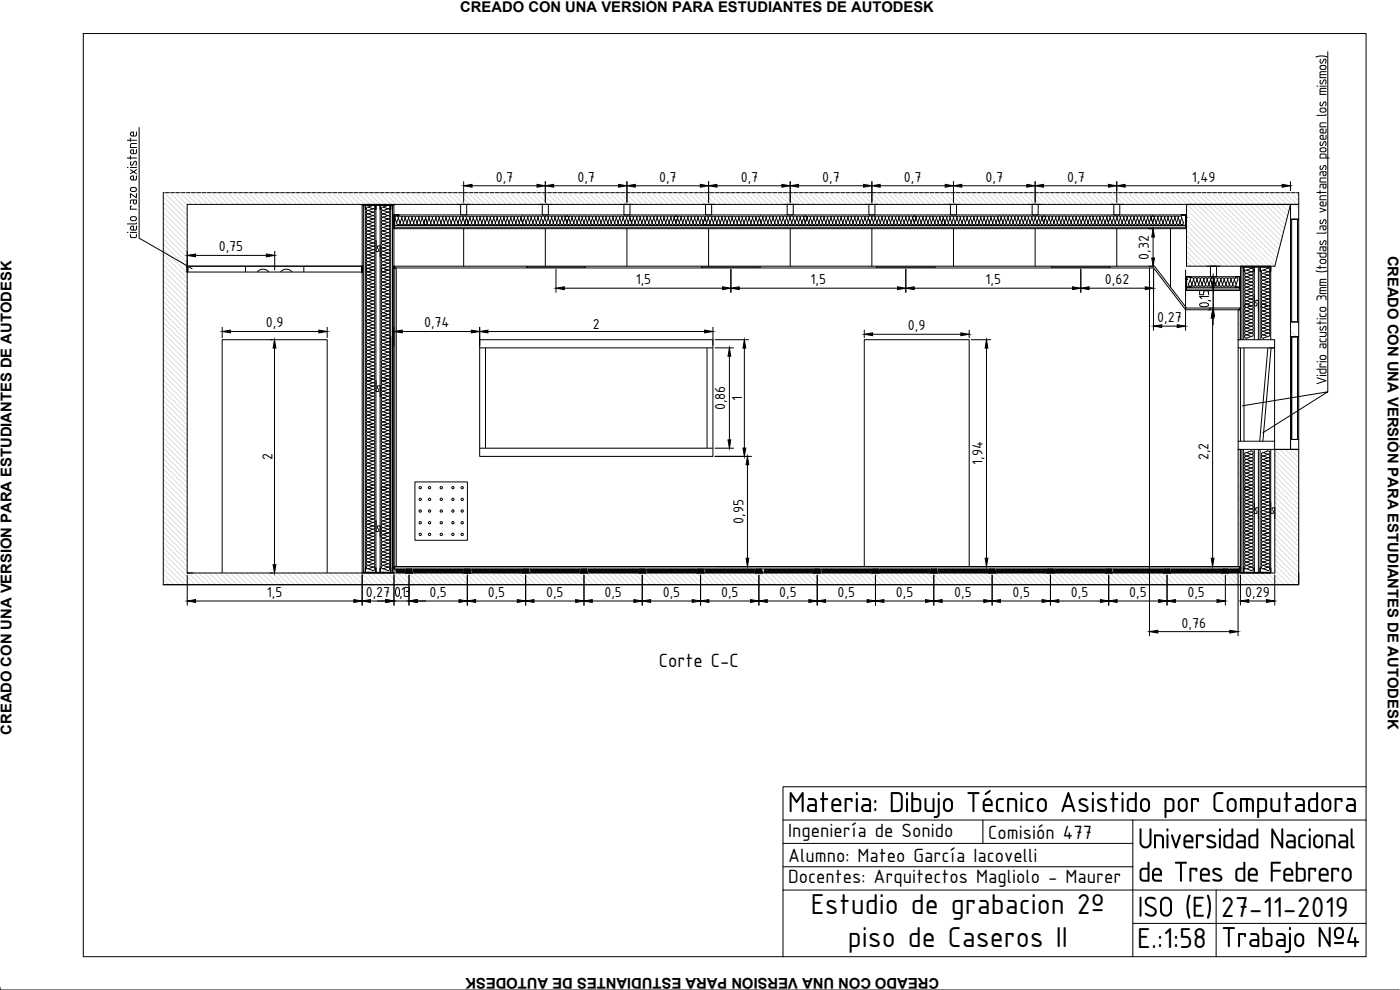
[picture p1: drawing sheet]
<svg xmlns="http://www.w3.org/2000/svg" width="420mm" height="297mm" viewBox="0 0 420 297" stroke-linecap="round" stroke-linejoin="round" font-family="sans-serif">
<defs><g id="words">
<g font-size="9.3">
<text x="236.4" y="243.7">Materia: Dibujo Técnico Asistido por Computadora</text>
<text x="341.4" y="254.6">Universidad Nacional</text>
<text x="341.4" y="264.5">de Tres de Febrero</text>
<text x="243.4" y="274.2">Estudio de grabacion 2º</text>
<text x="341.4" y="275">ISO (E)</text>
<text x="366.4" y="275">27-11-2019</text>
<text x="254.5" y="284.1">piso de Caseros II</text>
<text x="341.2" y="284.6">E.:1:58</text>
<text x="366.4" y="284.1">Trabajo Nº4</text>
</g>
<g font-size="6.2">
<text x="197.7" y="200.1">Corte C-C</text>
<text x="236.6" y="251.1">Ingeniería de Sonido</text>
<text x="296.6" y="251.7">Comisión 477</text>
<text x="236.6" y="258.7">Alumno: Mateo García Iacovelli</text>
<text x="236.6" y="265">Docentes: Arquitectos Magliolo - Maurer</text>
</g>
<g font-size="4.7">
<text x="148.8" y="54.5">0,7</text>
<text x="173.3" y="54.5">0,7</text>
<text x="197.8" y="54.5">0,7</text>
<text x="222.3" y="54.5">0,7</text>
<text x="246.8" y="54.5">0,7</text>
<text x="271.3" y="54.5">0,7</text>
<text x="295.8" y="54.5">0,7</text>
<text x="320.3" y="54.5">0,7</text>
<text x="357.7" y="54.5">1,49</text>
<text x="41.1" y="71.7" transform="rotate(-90 41.1 71.7)">cielo razo existente</text>
<text x="65.6" y="75.4">0,75</text>
<text x="344.8" y="77.9" transform="rotate(-90 344.8 77.9)">0,32</text>
<text x="190.8" y="85.2">1,5</text>
<text x="243.3" y="85.2">1,5</text>
<text x="295.8" y="85.2">1,5</text>
<text x="331.6" y="85.2">0,62</text>
<text x="362.9" y="92.5" transform="rotate(-90 362.9 92.5)">0,15</text>
<text x="79.8" y="98.2">0,9</text>
<text x="127.3" y="98.2">0,74</text>
<text x="177.9" y="98.8">2</text>
<text x="272.5" y="99.1">0,9</text>
<text x="347.3" y="96.6">0,27</text>
<text x="398.1" y="115.6" transform="rotate(-90 398.1 115.6)">Vidrio acustico 3mm (todas las ventanas poseen los mismos)</text>
<text x="217.7" y="123.1" transform="rotate(-90 217.7 123.1)">0,86</text>
<text x="222.8" y="120.2" transform="rotate(-90 222.8 120.2)">1</text>
<text x="81.7" y="138" transform="rotate(-90 81.7 138)">2</text>
<text x="294.9" y="139.5" transform="rotate(-90 294.9 139.5)">1,94</text>
<text x="362.7" y="138.1" transform="rotate(-90 362.7 138.1)">2,2</text>
<text x="223.1" y="157.1" transform="rotate(-90 223.1 157.1)">0,95</text>
<text x="80.1" y="179.1">1,5</text>
<text x="109.8" y="179.1">0,27</text>
<text x="118.3" y="179.1">0,13</text>
<text x="128.9" y="179.1">0,5</text>
<text x="146.4" y="179.1">0,5</text>
<text x="163.9" y="179.1">0,5</text>
<text x="181.4" y="179.1">0,5</text>
<text x="198.9" y="179.1">0,5</text>
<text x="216.4" y="179.1">0,5</text>
<text x="233.9" y="179.1">0,5</text>
<text x="251.4" y="179.1">0,5</text>
<text x="268.9" y="179.1">0,5</text>
<text x="286.4" y="179.1">0,5</text>
<text x="303.9" y="179.1">0,5</text>
<text x="321.4" y="179.1">0,5</text>
<text x="338.9" y="179.1">0,5</text>
<text x="356.4" y="179.1">0,5</text>
<text x="373.7" y="179.1">0,29</text>
<text x="354.6" y="188.3">0,76</text>
</g>
<g font-size="4.4">
<text x="138.1" y="3.5">CREADO CON UNA VERSIÓN PARA ESTUDIANTES DE AUTODESK</text>
<text x="416.5" y="76.7" transform="rotate(90 416.5 76.7)">CREADO CON UNA VERSIÓN PARA ESTUDIANTES DE AUTODESK</text>
<text x="3.5" y="220.4" transform="rotate(-90 3.5 220.4)">CREADO CON UNA VERSIÓN PARA ESTUDIANTES DE AUTODESK</text>
<text x="281.9" y="293.6" transform="rotate(-180 281.9 293.6)">CREADO CON UNA VERSIÓN PARA ESTUDIANTES DE AUTODESK</text>
</g>
</g></defs>
<!-- layer: Relleno -->
<g fill="none" stroke="#dcdcdc" stroke-width=".3">
<path d="M49 59l7.2 7.2M49.4 57.8l6.8 6.9M50.9 57.8l5.3 5.3M52.5 57.8l3.7 3.7M54.1 57.8l3.5 3.5M55.6 57.8l3.6 3.5M57.2 57.8l3.5 3.5M58.8 57.8l3.5 3.5M60.4 57.8l3.5 3.5M61.9 57.8l3.5 3.5M63.5 57.8l3.5 3.5M65.1 57.8l3.5 3.5"/>
<path d="M66.7 57.8l3.4 3.5M68.2 57.8l3.5 3.5M69.8 57.8l3.5 3.5M71.4 57.8l3.5 3.5M72.9 57.8l3.5 3.5M74.5 57.8l3.5 3.5M76.1 57.8l3.5 3.5M77.7 57.8l3.5 3.5M79.2 57.8l3.5 3.5M80.8 57.8l3.5 3.5M82.4 57.8l3.5 3.5M83.9 57.8l3.5 3.5"/>
<path d="M85.5 57.8l3.5 3.5M87.1 57.8l3.5 3.5M88.7 57.8l3.5 3.5M90.2 57.8l3.5 3.5M91.8 57.8l3.5 3.5M93.4 57.8l3.5 3.5M95 57.8l3.4 3.5M96.5 57.8l3.5 3.5M98.1 57.8l3.5 3.5M99.7 57.8l3.5 3.5M101.2 57.8l3.5 3.5M102.8 57.8l3.5 3.5"/>
<path d="M104.4 57.8l3.5 3.5M105.9 57.8l3.6 3.5M107.5 57.8l3.5 3.5M109.1 57.8l3.5 3.5M110.7 57.8l3.5 3.5M112.2 57.8l3.5 3.5M113.8 57.8l3.5 3.5M115.4 57.8l3.5 3.5M116.9 57.8l3.5 3.5M118.5 57.8l3.5 3.5M120.1 57.8l3.5 3.5M121.7 57.8l3.5 3.5"/>
<path d="M123.2 57.8l3.5 3.5M124.8 57.8l3.5 3.5M126.4 57.8l3.5 3.5M128 57.8l3.4 3.5M129.5 57.8l3.5 3.5M131.1 57.8l3.5 3.5M132.7 57.8l3.5 3.5M134.2 57.8l3.5 3.5M135.8 57.8l3.5 3.5M137.4 57.8l3.5 3.5M139 57.8l3.5 3.5M140.5 57.8l3.5 3.5"/>
<path d="M142.1 57.8l3.5 3.5M143.7 57.8l3.5 3.5M145.2 57.8l3.5 3.5M146.8 57.8l3.5 3.5M148.4 57.8l3.5 3.5M149.9 57.8l3.6 3.5M151.5 57.8l3.5 3.5M153.1 57.8l3.5 3.5M154.7 57.8l3.5 3.5M156.2 57.8l3.5 3.5M157.8 57.8l3.5 3.5M159.4 57.8l3.5 3.5"/>
<path d="M161 57.8l3.4 3.5M162.5 57.8l3.5 3.5M164.1 57.8l3.5 3.5M165.7 57.8l3.5 3.5M167.2 57.8l3.5 3.5M168.8 57.8l3.5 3.5M170.4 57.8l3.5 3.5M172 57.8l3.5 3.5M173.5 57.8l3.5 3.5M175.1 57.8l3.5 3.5M176.7 57.8l3.5 3.5M178.2 57.8l3.5 3.5"/>
<path d="M179.8 57.8l3.5 3.5M181.4 57.8l3.5 3.5M183 57.8l3.5 3.5M184.5 57.8l3.5 3.5M186.1 57.8l3.5 3.5M187.7 57.8l3.5 3.5M189.3 57.8l3.4 3.5M190.8 57.8l3.5 3.5M192.4 57.8l3.5 3.5M194 57.8l3.5 3.5M195.5 57.8l3.5 3.5M197.1 57.8l3.5 3.5"/>
<path d="M198.7 57.8l3.5 3.5M200.2 57.8l3.6 3.5M201.8 57.8l3.5 3.5M203.4 57.8l3.5 3.5M205 57.8l3.4 3.5M206.5 57.8l3.5 3.5M208.1 57.8l3.5 3.5M209.7 57.8l3.5 3.5M211.2 57.8l3.5 3.5M212.8 57.8l3.5 3.5M214.4 57.8l3.5 3.5M216 57.8l3.5 3.5"/>
<path d="M217.5 57.8l3.5 3.5M219.1 57.8l3.5 3.5M220.7 57.8l3.5 3.5M222.2 57.8l3.5 3.5M223.8 57.8l3.5 3.5M225.4 57.8l3.5 3.5M227 57.8l3.5 3.5M228.5 57.8l3.5 3.5M230.1 57.8l3.5 3.5M231.7 57.8l3.5 3.5M233.3 57.8l3.4 3.5M234.8 57.8l3.5 3.5"/>
<path d="M236.4 57.8l3.5 3.5M238 57.8l3.5 3.5M239.5 57.8l3.5 3.5M241.1 57.8l3.5 3.5M242.7 57.8l3.5 3.5M244.2 57.8l3.6 3.5M245.8 57.8l3.5 3.5M247.4 57.8l3.5 3.5M249 57.8l3.5 3.5M250.5 57.8l3.5 3.5M252.1 57.8l3.5 3.5M253.7 57.8l3.5 3.5"/>
<path d="M255.2 57.8l3.5 3.5M256.8 57.8l3.5 3.5M258.4 57.8l3.5 3.5M260 57.8l3.5 3.5M261.5 57.8l3.5 3.5M263.1 57.8l3.5 3.5M264.7 57.8l3.5 3.5M266.3 57.8l3.4 3.5M267.8 57.8l3.5 3.5M269.4 57.8l3.5 3.5M271 57.8l3.5 3.5M272.5 57.8l3.5 3.5"/>
<path d="M274.1 57.8l3.5 3.5M275.7 57.8l3.5 3.5M277.3 57.8l3.5 3.5M278.8 57.8l3.5 3.5M280.4 57.8l3.5 3.5M282 57.8l3.5 3.5M283.5 57.8l3.5 3.5M285.1 57.8l3.5 3.5M286.7 57.8l3.5 3.5M288.2 57.8l3.6 3.5M289.8 57.8l3.5 3.5M291.4 57.8l3.5 3.5"/>
<path d="M293 57.8l3.5 3.5M294.5 57.8l3.5 3.5M296.1 57.8l3.5 3.5M297.7 57.8l3.5 3.5M299.3 57.8l3.5 3.5M300.8 57.8l3.5 3.5M302.4 57.8l3.5 3.5M304 57.8l3.5 3.5M305.5 57.8l3.6 3.5M307.1 57.8l3.5 3.5M308.7 57.8l3.5 3.5M310.3 57.8l3.5 3.5"/>
<path d="M311.8 57.8l3.5 3.5M313.4 57.8l3.5 3.5M315 57.8l3.5 3.5M316.5 57.8l3.5 3.5M318.1 57.8l3.5 3.5M319.7 57.8l3.5 3.5M321.3 57.8l3.5 3.5M322.8 57.8l3.5 3.5M324.4 57.8l3.5 3.5M326 57.8l3.5 3.5M327.6 57.8l3.4 3.5M329.1 57.8l3.5 3.5"/>
<path d="M330.7 57.8l3.5 3.5M332.3 57.8l3.5 3.5M333.8 57.8l3.5 3.5M335.4 57.8l3.5 3.5M337 57.8l3.5 3.5M338.5 57.8l3.6 3.5M340.1 57.8l3.5 3.5M341.7 57.8l3.5 3.5M343.3 57.8l3.5 3.5M344.8 57.8l3.5 3.5M346.4 57.8l3.5 3.5M348 57.8l3.5 3.5"/>
<path d="M349.5 57.8l3.6 3.5M351.1 57.8l3.5 3.5M352.7 57.8l22 22.1M354.3 57.8l22 22.1M355.8 57.8l22.1 22.1M357.4 57.8l22.1 22.1M359 57.8l22 22.1M360.6 57.8l22 22M362.1 57.8l20.8 20.8M363.7 57.8l19.5 19.6M365.3 57.8l18.2 18.3M366.8 57.8l17.1 17.1"/>
<path d="M368.4 57.8l15.8 15.8M370 57.8l14.5 14.5M371.6 57.8l13.2 13.3M373.1 57.8l12 12M374.7 57.8l10.7 10.8M376.3 57.8l9.5 9.5M377.8 57.8l8.3 8.3M379.4 57.8l7 7M381 57.8l5.7 5.8M382.5 57.8l4.6 4.5M384.1 57.8l3.5 3.5M385.7 57.8l3.5 3.5"/>
<path d="M387.3 57.8l2.5 2.5M388.8 57.8l1 .9M49 60.6l7.2 7.2M49 62.2l7.2 7.1M49 63.8l7.2 7.1M49 65.3l7.2 7.2M49 66.9l7.2 7.2M49 68.5l7.2 7.1M49 70l7.2 7.2M49 71.6l7.2 7.2M49 73.2l7.2 7.2M49 74.7l7.2 7.2"/>
<path d="M49 76.3l7.2 7.2M49 77.9l7.2 7.2M49 79.5l7.2 7.1M356.1 62.8l17.1 17.1M356.1 64.4l15.5 15.5M356.1 65.9l13.9 14M356.1 67.5l12.3 12.4M356.1 69.1l10.8 10.8M356.1 70.7l9.2 9.2M356.1 72.2l7.6 7.7M356.1 73.8l6.1 6.1M356.1 75.4l4.5 4.5"/>
<path d="M356.1 76.9l2.9 3M356.1 78.5l1.4 1.4M388.6 61.3l1.2 1.2M49 81l7.2 7.2M49 82.6l7.2 7.2M49 84.2l7.2 7.2M49 85.8l7.2 7.1M49 87.3l7.2 7.2M49 88.9l7.2 7.2M49 90.5l7.2 7.1M49 92l7.2 7.2M49 93.6l7.2 7.2"/>
<path d="M49 95.2l7.2 7.2M49 96.8l7.2 7.1M49 98.3l7.2 7.2M49 99.9l7.2 7.2M118.4 99.9h.1M118.4 99.6h.1M118.4 99.3h.1M118.4 99h.1M118.4 98.7h.1M118.4 98.5h.1M118.4 98.2h.1M118.4 97.9h.1"/>
<path d="M118.4 97.6h.1M118.4 97.4h.1M118.4 97.1h.1M118.4 96.8h.1M118.4 96.5h.1M118.4 96.3h.1M118.4 96h.1M118.4 95.7h.1M118.4 95.4h.1M118.4 95.1h.1M118.4 94.9h.1M118.4 94.6h.1"/>
<path d="M118.4 94.3h.1M118.4 94h.1M118.4 93.7h.1M118.4 93.5h.1M118.4 93.2h.1M118.4 92.9h.1M118.4 92.6h.1M118.4 92.4h.1M118.4 92.1h.1M118.4 91.8h.1M118.4 91.5h.1M118.4 91.2h.1"/>
<path d="M118.4 91h.1M118.4 90.7h.1M118.4 90.4h.1M118.4 90.1h.1M118.4 89.9h.1M118.4 89.6h.1M118.4 89.3h.1M118.4 89h.1M118.4 88.7h.1M118.4 88.5h.1M118.4 88.2h.1M118.4 87.9h.1"/>
<path d="M118.4 87.6h.1M118.4 87.3h.1M118.4 87.1h.1M118.4 86.8h.1M118.4 86.5h.1M118.4 86.2h.1M118.4 86h.1M118.4 85.7h.1M118.4 85.4h.1M118.4 85.1h.1M118.4 84.8h.1M118.4 84.6h.1"/>
<path d="M118.4 84.3h.1M118.4 84h.1M118.4 83.7h.1M118.4 83.5h.1M118.4 83.2h.1M118.4 82.9h.1M118.4 82.6h.1M118.4 82.3h.1M118.4 82.1h.1M118.4 81.8h.1M118.4 81.5h.1M118.4 81.2h.1"/>
<path d="M118.4 81h.1M118.4 80.7h.1M118.4 80.4h.1M118.7 100h.1M118.7 99.7h.1M118.7 99.4h.1M118.7 99.2h.1M118.7 98.9h.1M118.7 98.6h.1M118.7 98.3h.1M118.7 98.1h.1M118.7 97.8h.1"/>
<path d="M118.7 97.5h.1M118.7 97.2h.1M118.7 96.9h.1M118.7 96.7h.1M118.7 96.4h.1M118.7 96.1h.1M118.7 95.8h.1M118.7 95.6h.1M118.7 95.3h.1M118.7 95h.1M118.7 94.7h.1M118.7 94.4h.1"/>
<path d="M118.7 94.2h.1M118.7 93.9h.1M118.7 93.6h.1M118.7 93.3h.1M118.7 93.1h.1M118.7 92.8h.1M118.7 92.5h.1M118.7 92.2h.1M118.7 91.9h.1M118.7 91.7h.1M118.7 91.4h.1M118.7 91.1h.1"/>
<path d="M118.7 90.8h.1M118.7 90.5h.1M118.7 90.3h.1M118.7 90h.1M118.7 89.7h.1M118.7 89.4h.1M118.7 89.2h.1M118.7 88.9h.1M118.7 88.6h.1M118.7 88.3h.1M118.7 88h.1M118.7 87.8h.1"/>
<path d="M118.7 87.5h.1M118.7 87.2h.1M118.7 86.9h.1M118.7 86.7h.1M118.7 86.4h.1M118.7 86.1h.1M118.7 85.8h.1M118.7 85.5h.1M118.7 85.3h.1M118.7 85h.1M118.7 84.7h.1M118.7 84.4h.1"/>
<path d="M118.7 84.2h.1M118.7 83.9h.1M118.7 83.6h.1M118.7 83.3h.1M118.7 83h.1M118.7 82.8h.1M118.7 82.5h.1M118.7 82.2h.1M118.7 81.9h.1M118.7 81.6h.1M118.7 81.4h.1M118.7 81.1h.1"/>
<path d="M118.7 80.8h.1M118.7 80.5h.1M371.8 99.9h.1M371.8 99.6h.1M371.8 99.3h.1M371.8 99h.1M371.8 98.7h.1M371.8 98.5h.1M371.8 98.2h.1M371.8 97.9h.1M371.8 97.6h.1M371.8 97.4h.1"/>
<path d="M371.8 97.1h.1M371.8 96.8h.1M371.8 96.5h.1M371.8 96.3h.1M371.8 96h.1M371.8 95.7h.1M371.8 95.4h.1M371.8 95.1h.1M371.8 94.9h.1M371.8 94.6h.1M371.8 94.3h.1M371.8 94h.1"/>
<path d="M371.8 93.7h.1M371.8 93.5h.1M371.8 93.2h.1M372 100h.1M372 99.7h.1M372 99.4h.1M372 99.2h.1M372 98.9h.1M372 98.6h.1M372 98.3h.1M372 98.1h.1M372 97.8h.1"/>
<path d="M372 97.5h.1M372 97.2h.1M372 96.9h.1M372 96.7h.1M372 96.4h.1M372 96.1h.1M372 95.8h.1M372 95.6h.1M372 95.3h.1M372 95h.1M372 94.7h.1M372 94.4h.1"/>
<path d="M372 94.2h.1M372 93.9h.1M372 93.6h.1M372 93.3h.1M372 93.1h.1M387.3 99.3l1.7 1.8M49 101.5l7.2 7.2M49 103l7.2 7.2M49 104.6l7.2 7.2M49 106.2l7.2 7.2M49 107.8l7.2 7.1M49 109.3l7.2 7.2"/>
<path d="M49 110.9l7.2 7.2M49 112.5l7.2 7.1M49 114.1l7.2 7.1M49 115.6l7.2 7.2M49 117.2l7.2 7.2M49 118.8l7.2 7.1M118.4 119.9h.1M118.4 119.6h.1M118.4 119.3h.1M118.4 119h.1M118.4 118.8h.1M118.4 118.5h.1"/>
<path d="M118.4 118.2h.1M118.4 117.9h.1M118.4 117.6h.1M118.4 117.4h.1M118.4 117.1h.1M118.4 116.8h.1M118.4 116.5h.1M118.4 116.3h.1M118.4 116h.1M118.4 115.7h.1M118.4 115.4h.1M118.4 115.1h.1"/>
<path d="M118.4 114.9h.1M118.4 114.6h.1M118.4 114.3h.1M118.4 114h.1M118.4 113.7h.1M118.4 113.5h.1M118.4 113.2h.1M118.4 112.9h.1M118.4 112.6h.1M118.4 112.4h.1M118.4 112.1h.1M118.4 111.8h.1"/>
<path d="M118.4 111.5h.1M118.4 111.2h.1M118.4 111h.1M118.4 110.7h.1M118.4 110.4h.1M118.4 110.1h.1M118.4 109.9h.1M118.4 109.6h.1M118.4 109.3h.1M118.4 109h.1M118.4 108.7h.1M118.4 108.5h.1"/>
<path d="M118.4 108.2h.1M118.4 107.9h.1M118.4 107.6h.1M118.4 107.4h.1M118.4 107.1h.1M118.4 106.8h.1M118.4 106.5h.1M118.4 106.2h.1M118.4 106h.1M118.4 105.7h.1M118.4 105.4h.1M118.4 105.1h.1"/>
<path d="M118.4 104.8h.1M118.4 104.6h.1M118.4 104.3h.1M118.4 104h.1M118.4 103.7h.1M118.4 103.5h.1M118.4 103.2h.1M118.4 102.9h.1M118.4 102.6h.1M118.4 102.3h.1M118.4 102.1h.1M118.4 101.8h.1"/>
<path d="M118.4 101.5h.1M118.4 101.2h.1M118.4 101h.1M118.4 100.7h.1M118.4 100.4h.1M118.4 100.1h.1M118.7 119.7h.1M118.7 119.5h.1M118.7 119.2h.1M118.7 118.9h.1M118.7 118.6h.1M118.7 118.3h.1"/>
<path d="M118.7 118.1h.1M118.7 117.8h.1M118.7 117.5h.1M118.7 117.2h.1M118.7 116.9h.1M118.7 116.7h.1M118.7 116.4h.1M118.7 116.1h.1M118.7 115.8h.1M118.7 115.6h.1M118.7 115.3h.1M118.7 115h.1"/>
<path d="M118.7 114.7h.1M118.7 114.4h.1M118.7 114.2h.1M118.7 113.9h.1M118.7 113.6h.1M118.7 113.3h.1M118.7 113.1h.1M118.7 112.8h.1M118.7 112.5h.1M118.7 112.2h.1M118.7 111.9h.1M118.7 111.7h.1"/>
<path d="M118.7 111.4h.1M118.7 111.1h.1M118.7 110.8h.1M118.7 110.6h.1M118.7 110.3h.1M118.7 110h.1M118.7 109.7h.1M118.7 109.4h.1M118.7 109.2h.1M118.7 108.9h.1M118.7 108.6h.1M118.7 108.3h.1"/>
<path d="M118.7 108h.1M118.7 107.8h.1M118.7 107.5h.1M118.7 107.2h.1M118.7 106.9h.1M118.7 106.7h.1M118.7 106.4h.1M118.7 106.1h.1M118.7 105.8h.1M118.7 105.5h.1M118.7 105.3h.1M118.7 105h.1"/>
<path d="M118.7 104.7h.1M118.7 104.4h.1M118.7 104.2h.1M118.7 103.9h.1M118.7 103.6h.1M118.7 103.3h.1M118.7 103h.1M118.7 102.8h.1M118.7 102.5h.1M118.7 102.2h.1M118.7 101.9h.1M118.7 101.6h.1"/>
<path d="M118.7 101.4h.1M118.7 101.1h.1M118.7 100.8h.1M118.7 100.5h.1M118.7 100.3h.1M371.8 101.8h.1M371.8 101.5h.1M371.8 101.2h.1M371.8 101h.1M371.8 100.7h.1M371.8 100.4h.1M371.8 100.1h.1"/>
<path d="M372 101.6h.1M372 101.4h.1M372 101.1h.1M372 100.8h.1M372 100.5h.1M372 100.3h.1M49 120.3l7.2 7.2M49 121.9l7.2 7.2M49 123.5l7.2 7.1M49 125l7.2 7.2M49 126.6l7.2 7.2M49 128.2l7.2 7.2"/>
<path d="M49 129.8l7.2 7.1M49 131.3l7.2 7.2M49 132.9l7.2 7.2M49 134.5l7.2 7.2M49 136l7.2 7.2M49 137.6l7.2 7.2M49 139.2l7.2 7.2M118.4 139.9h.1M118.4 139.6h.1M118.4 139.3h.1M118.4 139h.1M118.4 138.8h.1"/>
<path d="M118.4 138.5h.1M118.4 138.2h.1M118.4 137.9h.1M118.4 137.6h.1M118.4 137.4h.1M118.4 137.1h.1M118.4 136.8h.1M118.4 136.5h.1M118.4 136.3h.1M118.4 136h.1M118.4 135.7h.1M118.4 135.4h.1"/>
<path d="M118.4 135.1h.1M118.4 134.9h.1M118.4 134.6h.1M118.4 134.3h.1M118.4 134h.1M118.4 133.8h.1M118.4 133.5h.1M118.4 133.2h.1M118.4 132.9h.1M118.4 132.6h.1M118.4 132.4h.1M118.4 132.1h.1"/>
<path d="M118.4 131.8h.1M118.4 131.5h.1M118.4 131.2h.1M118.4 131h.1M118.4 130.7h.1M118.4 130.4h.1M118.4 130.1h.1M118.4 129.9h.1M118.4 129.6h.1M118.4 129.3h.1M118.4 129h.1M118.4 128.7h.1"/>
<path d="M118.4 128.5h.1M118.4 128.2h.1M118.4 127.9h.1M118.4 127.6h.1M118.4 127.4h.1M118.4 127.1h.1M118.4 126.8h.1M118.4 126.5h.1M118.4 126.2h.1M118.4 126h.1M118.4 125.7h.1M118.4 125.4h.1"/>
<path d="M118.4 125.1h.1M118.4 124.8h.1M118.4 124.6h.1M118.4 124.3h.1M118.4 124h.1M118.4 123.7h.1M118.4 123.5h.1M118.4 123.2h.1M118.4 122.9h.1M118.4 122.6h.1M118.4 122.4h.1M118.4 122.1h.1"/>
<path d="M118.4 121.8h.1M118.4 121.5h.1M118.4 121.2h.1M118.4 121h.1M118.4 120.7h.1M118.4 120.4h.1M118.4 120.1h.1M118.7 139.7h.1M118.7 139.5h.1M118.7 139.2h.1M118.7 138.9h.1M118.7 138.6h.1"/>
<path d="M118.7 138.3h.1M118.7 138.1h.1M118.7 137.8h.1M118.7 137.5h.1M118.7 137.2h.1M118.7 136.9h.1M118.7 136.7h.1M118.7 136.4h.1M118.7 136.1h.1M118.7 135.8h.1M118.7 135.6h.1M118.7 135.3h.1"/>
<path d="M118.7 135h.1M118.7 134.7h.1M118.7 134.4h.1M118.7 134.2h.1M118.7 133.9h.1M118.7 133.6h.1M118.7 133.3h.1M118.7 133.1h.1M118.7 132.8h.1M118.7 132.5h.1M118.7 132.2h.1M118.7 131.9h.1"/>
<path d="M118.7 131.7h.1M118.7 131.4h.1M118.7 131.1h.1M118.7 130.8h.1M118.7 130.6h.1M118.7 130.3h.1M118.7 130h.1M118.7 129.7h.1M118.7 129.4h.1M118.7 129.2h.1M118.7 128.9h.1M118.7 128.6h.1"/>
<path d="M118.7 128.3h.1M118.7 128h.1M118.7 127.8h.1M118.7 127.5h.1M118.7 127.2h.1M118.7 126.9h.1M118.7 126.7h.1M118.7 126.4h.1M118.7 126.1h.1M118.7 125.8h.1M118.7 125.5h.1M118.7 125.3h.1"/>
<path d="M118.7 125h.1M118.7 124.7h.1M118.7 124.4h.1M118.7 124.2h.1M118.7 123.9h.1M118.7 123.6h.1M118.7 123.3h.1M118.7 123h.1M118.7 122.8h.1M118.7 122.5h.1M118.7 122.2h.1M118.7 121.9h.1"/>
<path d="M118.7 121.7h.1M118.7 121.4h.1M118.7 121.1h.1M118.7 120.8h.1M118.7 120.6h.1M118.7 120.3h.1M118.7 120h.1M371.8 139.9h.1M371.8 139.6h.1M371.8 139.3h.1M371.8 139h.1M371.8 138.8h.1"/>
<path d="M371.8 138.5h.1M371.8 138.2h.1M371.8 137.9h.1M371.8 137.6h.1M371.8 137.4h.1M371.8 137.1h.1M371.8 136.8h.1M371.8 136.5h.1M371.8 136.3h.1M371.8 136h.1M371.8 135.7h.1M371.8 135.4h.1"/>
<path d="M371.8 135.1h.1M371.8 134.9h.1M372 139.7h.1M372 139.5h.1M372 139.2h.1M372 138.9h.1M372 138.6h.1M372 138.3h.1M372 138.1h.1M372 137.8h.1M372 137.5h.1M372 137.2h.1"/>
<path d="M372 136.9h.1M372 136.7h.1M372 136.4h.1M372 136.1h.1M372 135.8h.1M372 135.6h.1M372 135.3h.1M372 135h.1M382.6 134.9l7.2 7.1M382.6 136.4l7.2 7.2M382.6 138l7.2 7.2M382.6 139.6l7.2 7.2"/>
<path d="M384.1 134.8l5.7 5.7M385.7 134.8l4.1 4.1M387.3 134.8l2.5 2.5M388.8 134.8l1 .9M49 140.8l7.2 7.1M49 142.3l7.2 7.2M49 143.9l7.2 7.2M49 145.5l7.2 7.2M49 147.1l7.2 7.1M49 148.6l7.2 7.2M49 150.2l7.2 7.2M49 151.8l7.2 7.1"/>
<path d="M49 153.3l7.2 7.2M49 154.9l7.2 7.2M49 156.5l7.2 7.1M49 158.1l7.2 7.1M49 159.6l7.2 7.2M118.4 159.9h.1M118.4 159.6h.1M118.4 159.3h.1M118.4 159h.1M118.4 158.8h.1M118.4 158.5h.1M118.4 158.2h.1"/>
<path d="M118.4 157.9h.1M118.4 157.6h.1M118.4 157.4h.1M118.4 157.1h.1M118.4 156.8h.1M118.4 156.5h.1M118.4 156.3h.1M118.4 156h.1M118.4 155.7h.1M118.4 155.4h.1M118.4 155.1h.1M118.4 154.9h.1"/>
<path d="M118.4 154.6h.1M118.4 154.3h.1M118.4 154h.1M118.4 153.8h.1M118.4 153.5h.1M118.4 153.2h.1M118.4 152.9h.1M118.4 152.6h.1M118.4 152.4h.1M118.4 152.1h.1M118.4 151.8h.1M118.4 151.5h.1"/>
<path d="M118.4 151.2h.1M118.4 151h.1M118.4 150.7h.1M118.4 150.4h.1M118.4 150.1h.1M118.4 149.9h.1M118.4 149.6h.1M118.4 149.3h.1M118.4 149h.1M118.4 148.7h.1M118.4 148.5h.1M118.4 148.2h.1"/>
<path d="M118.4 147.9h.1M118.4 147.6h.1M118.4 147.4h.1M118.4 147.1h.1M118.4 146.8h.1M118.4 146.5h.1M118.4 146.2h.1M118.4 146h.1M118.4 145.7h.1M118.4 145.4h.1M118.4 145.1h.1M118.4 144.9h.1"/>
<path d="M118.4 144.6h.1M118.4 144.3h.1M118.4 144h.1M118.4 143.7h.1M118.4 143.5h.1M118.4 143.2h.1M118.4 142.9h.1M118.4 142.6h.1M118.4 142.4h.1M118.4 142.1h.1M118.4 141.8h.1M118.4 141.5h.1"/>
<path d="M118.4 141.3h.1M118.4 141h.1M118.4 140.7h.1M118.4 140.4h.1M118.4 140.1h.1M118.7 159.7h.1M118.7 159.5h.1M118.7 159.2h.1M118.7 158.9h.1M118.7 158.6h.1M118.7 158.3h.1M118.7 158.1h.1"/>
<path d="M118.7 157.8h.1M118.7 157.5h.1M118.7 157.2h.1M118.7 157h.1M118.7 156.7h.1M118.7 156.4h.1M118.7 156.1h.1M118.7 155.8h.1M118.7 155.6h.1M118.7 155.3h.1M118.7 155h.1M118.7 154.7h.1"/>
<path d="M118.7 154.4h.1M118.7 154.2h.1M118.7 153.9h.1M118.7 153.6h.1M118.7 153.3h.1M118.7 153.1h.1M118.7 152.8h.1M118.7 152.5h.1M118.7 152.2h.1M118.7 151.9h.1M118.7 151.7h.1M118.7 151.4h.1"/>
<path d="M118.7 151.1h.1M118.7 150.8h.1M118.7 150.6h.1M118.7 150.3h.1M118.7 150h.1M118.7 149.7h.1M118.7 149.4h.1M118.7 149.2h.1M118.7 148.9h.1M118.7 148.6h.1M118.7 148.3h.1M118.7 148.1h.1"/>
<path d="M118.7 147.8h.1M118.7 147.5h.1M118.7 147.2h.1M118.7 146.9h.1M118.7 146.7h.1M118.7 146.4h.1M118.7 146.1h.1M118.7 145.8h.1M118.7 145.5h.1M118.7 145.3h.1M118.7 145h.1M118.7 144.7h.1"/>
<path d="M118.7 144.4h.1M118.7 144.2h.1M118.7 143.9h.1M118.7 143.6h.1M118.7 143.3h.1M118.7 143.1h.1M118.7 142.8h.1M118.7 142.5h.1M118.7 142.2h.1M118.7 142h.1M118.7 141.7h.1M118.7 141.4h.1"/>
<path d="M118.7 141.1h.1M118.7 140.8h.1M118.7 140.6h.1M118.7 140.3h.1M118.7 140h.1M371.8 159.9h.1M371.8 159.6h.1M371.8 159.3h.1M371.8 159h.1M371.8 158.8h.1M371.8 158.5h.1M371.8 158.2h.1"/>
<path d="M371.8 157.9h.1M371.8 157.6h.1M371.8 157.4h.1M371.8 157.1h.1M371.8 156.8h.1M371.8 156.5h.1M371.8 156.3h.1M371.8 156h.1M371.8 155.7h.1M371.8 155.4h.1M371.8 155.1h.1M371.8 154.9h.1"/>
<path d="M371.8 154.6h.1M371.8 154.3h.1M371.8 154h.1M371.8 153.8h.1M371.8 153.5h.1M371.8 153.2h.1M371.8 152.9h.1M371.8 152.6h.1M371.8 152.4h.1M371.8 152.1h.1M371.8 151.8h.1M371.8 151.5h.1"/>
<path d="M371.8 151.2h.1M371.8 151h.1M371.8 150.7h.1M371.8 150.4h.1M371.8 150.1h.1M371.8 149.9h.1M371.8 149.6h.1M371.8 149.3h.1M371.8 149h.1M371.8 148.7h.1M371.8 148.5h.1M371.8 148.2h.1"/>
<path d="M371.8 147.9h.1M371.8 147.6h.1M371.8 147.4h.1M371.8 147.1h.1M371.8 146.8h.1M371.8 146.5h.1M371.8 146.2h.1M371.8 146h.1M371.8 145.7h.1M371.8 145.4h.1M371.8 145.1h.1M371.8 144.9h.1"/>
<path d="M371.8 144.6h.1M371.8 144.3h.1M371.8 144h.1M371.8 143.7h.1M371.8 143.5h.1M371.8 143.2h.1M371.8 142.9h.1M371.8 142.6h.1M371.8 142.4h.1M371.8 142.1h.1M371.8 141.8h.1M371.8 141.5h.1"/>
<path d="M371.8 141.3h.1M371.8 141h.1M371.8 140.7h.1M371.8 140.4h.1M371.8 140.1h.1M372 159.7h.1M372 159.5h.1M372 159.2h.1M372 158.9h.1M372 158.6h.1M372 158.3h.1M372 158.1h.1"/>
<path d="M372 157.8h.1M372 157.5h.1M372 157.2h.1M372 157h.1M372 156.7h.1M372 156.4h.1M372 156.1h.1M372 155.8h.1M372 155.6h.1M372 155.3h.1M372 155h.1M372 154.7h.1"/>
<path d="M372 154.4h.1M372 154.2h.1M372 153.9h.1M372 153.6h.1M372 153.3h.1M372 153.1h.1M372 152.8h.1M372 152.5h.1M372 152.2h.1M372 151.9h.1M372 151.7h.1M372 151.4h.1"/>
<path d="M372 151.1h.1M372 150.8h.1M372 150.6h.1M372 150.3h.1M372 150h.1M372 149.7h.1M372 149.4h.1M372 149.2h.1M372 148.9h.1M372 148.6h.1M372 148.3h.1M372 148.1h.1"/>
<path d="M372 147.8h.1M372 147.5h.1M372 147.2h.1M372 146.9h.1M372 146.7h.1M372 146.4h.1M372 146.1h.1M372 145.8h.1M372 145.5h.1M372 145.3h.1M372 145h.1M372 144.7h.1"/>
<path d="M372 144.4h.1M372 144.2h.1M372 143.9h.1M372 143.6h.1M372 143.3h.1M372 143.1h.1M372 142.8h.1M372 142.5h.1M372 142.2h.1M372 142h.1M372 141.7h.1M372 141.4h.1"/>
<path d="M372 141.1h.1M372 140.8h.1M372 140.6h.1M372 140.3h.1M372 140h.1M382.6 141.1l7.2 7.2M382.6 142.7l7.2 7.2M382.6 144.3l7.2 7.2M382.6 145.9l7.2 7.1M382.6 147.4l7.2 7.2M382.6 149l7.2 7.2M382.6 150.6l7.2 7.1"/>
<path d="M382.6 152.2l7.2 7.1M382.6 153.7l7.2 7.2M382.6 155.3l7.2 7.2M382.6 156.9l7.2 7.1M382.6 158.4l7.2 7.2M49 161.2l7.2 7.2M49 162.8l7.2 7.1M49 164.3l7.2 7.2M49 165.9l9.5 9.5M49 167.5l8 7.9M49 169l6.4 6.4M49 170.6l4.8 4.8"/>
<path d="M49 172.2l3.2 3.2M49 173.8l1.7 1.6M49 175.3l.1 .1M56.6 171.9l3.5 3.5M58.2 171.9l3.5 3.5M59.8 171.9l3.4 3.5M61.3 171.9l3.5 3.5M62.9 171.9l3.5 3.5M64.5 171.9l3.5 3.5M66 171.9l3.5 3.5M67.6 171.9l3.5 3.5M69.2 171.9l3.5 3.5"/>
<path d="M70.7 171.9l3.6 3.5M72.3 171.9l3.5 3.5M73.9 171.9l3.5 3.5M75.5 171.9l3.5 3.5M77 171.9l3.5 3.5M78.6 171.9l3.5 3.5M80.2 171.9l3.5 3.5M81.7 171.9l3.6 3.5M83.3 171.9l3.5 3.5M84.9 171.9l3.5 3.5M86.5 171.9l3.5 3.5M88 171.9l3.5 3.5"/>
<path d="M89.6 171.9l3.5 3.5M91.2 171.9l3.5 3.5M92.8 171.9l3.4 3.5M94.3 171.9l3.5 3.5M95.9 171.9l3.5 3.5M97.5 171.9l3.5 3.5M99 171.9l3.5 3.5M100.6 171.9l3.5 3.5M102.2 171.9l3.5 3.5M103.8 171.9l3.5 3.5M105.3 171.9l3.5 3.5M106.9 171.9l3.5 3.5"/>
<path d="M108.5 171.9l3.5 3.5M110 171.9l3.5 3.5M111.6 171.9l3.5 3.5M113.2 171.9l3.5 3.5M114.7 171.9l3.6 3.5M116.3 171.9l3.5 3.5M117.9 171.9l3.5 3.5M118.4 169.9h.1M118.4 169.6h.1M118.4 169.3h.1M118.4 169h.1M118.4 168.7h.1"/>
<path d="M118.4 168.5h.1M118.4 168.2h.1M118.4 167.9h.1M118.4 167.6h.1M118.4 167.4h.1M118.4 167.1h.1M118.4 166.8h.1M118.4 166.5h.1M118.4 166.3h.1M118.4 166h.1M118.4 165.7h.1M118.4 165.4h.1"/>
<path d="M118.4 165.1h.1M118.4 164.9h.1M118.4 164.6h.1M118.4 164.3h.1M118.4 164h.1M118.4 163.8h.1M118.4 163.5h.1M118.4 163.2h.1M118.4 162.9h.1M118.4 162.7h.1M118.4 162.4h.1M118.4 162.1h.1"/>
<path d="M118.4 161.8h.1M118.4 161.5h.1M118.4 161.3h.1M118.4 161h.1M118.4 160.7h.1M118.4 160.4h.1M118.4 160.1h.1M118.7 170h.1M118.7 169.7h.1M118.7 169.4h.1M118.7 169.2h.1M118.7 168.9h.1"/>
<path d="M118.7 168.6h.1M118.7 168.3h.1M118.7 168.1h.1M118.7 167.8h.1M118.7 167.5h.1M118.7 167.2h.1M118.7 166.9h.1M118.7 166.7h.1M118.7 166.4h.1M118.7 166.1h.1M118.7 165.8h.1M118.7 165.6h.1"/>
<path d="M118.7 165.3h.1M118.7 165h.1M118.7 164.7h.1M118.7 164.5h.1M118.7 164.2h.1M118.7 163.9h.1M118.7 163.6h.1M118.7 163.3h.1M118.7 163.1h.1M118.7 162.8h.1M118.7 162.5h.1M118.7 162.2h.1"/>
<path d="M118.7 162h.1M118.7 161.7h.1M118.7 161.4h.1M118.7 161.1h.1M118.7 160.8h.1M118.7 160.6h.1M118.7 160.3h.1M118.7 160h.1M119.5 171.9l3.5 3.5M121 171.9l3.5 3.5M122.6 171.9l3.5 3.5M124.2 171.9l3.5 3.5"/>
<path d="M125.8 171.9l3.5 3.5M127.3 171.9l3.5 3.5M128.9 171.9l3.5 3.5M130.5 171.9l3.5 3.5M132 171.9l3.6 3.5M133.6 171.9l3.5 3.5M135.2 171.9l3.5 3.5M136.8 171.9l3.5 3.5M138.3 171.9l3.5 3.5M139.9 171.9l3.5 3.5M141.5 171.9l3.5 3.5M143 171.9l3.5 3.5"/>
<path d="M144.6 171.9l3.5 3.5M146.2 171.9l3.5 3.5M147.8 171.9l3.5 3.5M149.3 171.9l3.5 3.5M150.9 171.9l3.5 3.5M152.5 171.9l3.5 3.5M154.1 171.9l3.4 3.5M155.6 171.9l3.5 3.5M157.2 171.9l3.5 3.5M158.7 171.9l3.6 3.5M160.3 171.9l3.5 3.5M161.9 171.9l3.5 3.5"/>
<path d="M163.5 171.9l3.5 3.5M165 171.9l3.6 3.5M166.6 171.9l3.5 3.5M168.2 171.9l3.5 3.5M169.8 171.9l3.5 3.5M171.3 171.9l3.5 3.5M172.9 171.9l3.5 3.5M174.5 171.9l3.5 3.5M176 171.9l3.6 3.5M177.6 171.9l3.5 3.5M179.2 171.9l3.5 3.5M180.8 171.9l3.5 3.5"/>
<path d="M182.3 171.9l3.5 3.5M183.9 171.9l3.5 3.5M185.5 171.9l3.5 3.5M187 171.9l3.5 3.5M188.6 171.9l3.5 3.5M190.2 171.9l3.5 3.5M191.8 171.9l3.5 3.5M193.3 171.9l3.5 3.5M194.9 171.9l3.5 3.5M196.5 171.9l3.5 3.5M198.1 171.9l3.4 3.5M199.6 171.9l3.5 3.5"/>
<path d="M201.2 171.9l3.5 3.5M202.8 171.9l3.5 3.5M204.3 171.9l3.5 3.5M205.9 171.9l3.5 3.5M207.5 171.9l3.5 3.5M209 171.9l3.6 3.5M210.6 171.9l3.5 3.5M212.2 171.9l3.5 3.5M213.8 171.9l3.5 3.5M215.3 171.9l3.5 3.5M216.9 171.9l3.5 3.5M218.5 171.9l3.5 3.5"/>
<path d="M220 171.9l3.6 3.5M221.6 171.9l3.5 3.5M223.2 171.9l3.5 3.5M224.8 171.9l3.5 3.5M226.3 171.9l3.5 3.5M227.9 171.9l3.5 3.5M229.5 171.9l3.5 3.5M231.1 171.9l3.4 3.5M232.6 171.9l3.5 3.5M234.2 171.9l3.5 3.5M235.8 171.9l3.5 3.5M237.3 171.9l3.5 3.5"/>
<path d="M238.9 171.9l3.5 3.5M240.5 171.9l3.5 3.5M242.1 171.9l3.5 3.5M243.6 171.9l3.5 3.5M245.2 171.9l3.5 3.5M246.8 171.9l3.5 3.5M248.3 171.9l3.5 3.5M249.9 171.9l3.5 3.5M251.5 171.9l3.5 3.5M253 171.9l3.6 3.5M254.6 171.9l3.5 3.5M256.2 171.9l3.5 3.5"/>
<path d="M257.8 171.9l3.5 3.5M259.3 171.9l3.5 3.5M260.9 171.9l3.5 3.5M262.5 171.9l3.5 3.5M264.1 171.9l3.5 3.5M265.6 171.9l3.5 3.5M267.2 171.9l3.5 3.5M268.8 171.9l3.5 3.5M270.3 171.9l3.6 3.5M271.9 171.9l3.5 3.5M273.5 171.9l3.5 3.5M275.1 171.9l3.5 3.5"/>
<path d="M276.6 171.9l3.5 3.5M278.2 171.9l3.5 3.5M279.8 171.9l3.5 3.5M281.3 171.9l3.5 3.5M282.9 171.9l3.5 3.5M284.5 171.9l3.5 3.5M286.1 171.9l3.5 3.5M287.6 171.9l3.5 3.5M289.2 171.9l3.5 3.5M290.8 171.9l3.5 3.5M292.4 171.9l3.4 3.5M293.9 171.9l3.5 3.5"/>
<path d="M295.5 171.9l3.5 3.5M297.1 171.9l3.5 3.5M298.6 171.9l3.5 3.5M300.2 171.9l3.5 3.5M301.8 171.9l3.5 3.5M303.3 171.9l3.6 3.5M304.9 171.9l3.5 3.5M306.5 171.9l3.5 3.5M308.1 171.9l3.5 3.5M309.6 171.9l3.5 3.5M311.2 171.9l3.5 3.5M312.8 171.9l3.5 3.5"/>
<path d="M314.3 171.9l3.6 3.5M315.9 171.9l3.5 3.5M317.5 171.9l3.5 3.5M319.1 171.9l3.5 3.5M320.6 171.9l3.5 3.5M322.2 171.9l3.5 3.5M323.8 171.9l3.5 3.5M325.4 171.9l3.4 3.5M326.9 171.9l3.5 3.5M328.5 171.9l3.5 3.5M330.1 171.9l3.5 3.5M331.6 171.9l3.5 3.5"/>
<path d="M333.2 171.9l3.5 3.5M334.8 171.9l3.5 3.5M336.4 171.9l3.5 3.5M337.9 171.9l3.5 3.5M339.5 171.9l3.5 3.5M341.1 171.9l3.5 3.5M342.6 171.9l3.5 3.5M344.2 171.9l3.5 3.5M345.8 171.9l3.5 3.5M347.3 171.9l3.6 3.5M348.9 171.9l3.5 3.5M350.5 171.9l3.5 3.5"/>
<path d="M352.1 171.9l3.5 3.5M353.6 171.9l3.5 3.5M355.2 171.9l3.5 3.5M356.8 171.9l3.5 3.5M358.4 171.9l3.5 3.5M359.9 171.9l3.5 3.5M361.5 171.9l3.5 3.5M363.1 171.9l3.5 3.5M364.6 171.9l3.6 3.5M366.2 171.9l3.5 3.5M367.8 171.9l3.5 3.5M369.4 171.9l3.5 3.5"/>
<path d="M370.9 171.9l3.5 3.5M371.8 169.9h.1M371.8 169.6h.1M371.8 169.3h.1M371.8 169h.1M371.8 168.7h.1M371.8 168.5h.1M371.8 168.2h.1M371.8 167.9h.1M371.8 167.6h.1M371.8 167.4h.1M371.8 167.1h.1"/>
<path d="M371.8 166.8h.1M371.8 166.5h.1M371.8 166.3h.1M371.8 166h.1M371.8 165.7h.1M371.8 165.4h.1M371.8 165.1h.1M371.8 164.9h.1M371.8 164.6h.1M371.8 164.3h.1M371.8 164h.1M371.8 163.8h.1"/>
<path d="M371.8 163.5h.1M371.8 163.2h.1M371.8 162.9h.1M371.8 162.7h.1M371.8 162.4h.1M371.8 162.1h.1M371.8 161.8h.1M371.8 161.5h.1M371.8 161.3h.1M371.8 161h.1M371.8 160.7h.1M371.8 160.4h.1"/>
<path d="M371.8 160.1h.1M372 170h.1M372 169.7h.1M372 169.4h.1M372 169.2h.1M372 168.9h.1M372 168.6h.1M372 168.3h.1M372 168.1h.1M372 167.8h.1M372 167.5h.1M372 167.2h.1"/>
<path d="M372 166.9h.1M372 166.7h.1M372 166.4h.1M372 166.1h.1M372 165.8h.1M372 165.6h.1M372 165.3h.1M372 165h.1M372 164.7h.1M372 164.5h.1M372 164.2h.1M372 163.9h.1"/>
<path d="M372 163.6h.1M372 163.3h.1M372 163.1h.1M372 162.8h.1M372 162.5h.1M372 162.2h.1M372 162h.1M372 161.7h.1M372 161.4h.1M372 161.1h.1M372 160.8h.1M372 160.6h.1"/>
<path d="M372 160.3h.1M372 160h.1M372.5 171.9l3.5 3.5M374.1 171.9l3.5 3.5M375.6 171.9l3.5 3.5M377.2 171.9l3.5 3.5M378.8 171.9l3.5 3.5M380.4 171.9l3.5 3.5M381.9 171.9l3.5 3.5M382.6 160l7.2 7.2M382.6 161.6l7.2 7.1M382.6 163.1l7.2 7.2"/>
<path d="M382.6 164.7l7.2 7.2M382.6 166.3l7.2 7.2M382.6 167.9l7.2 7.1M382.6 169.4l6 6M382.6 171l4.4 4.4"/>
</g>
<!-- layer: 0 -->
<g fill="none" stroke="#000" stroke-width=".3">
<path d="M49 57.8h340.8M56.2 79.9h.2v1.7h-.2zM56.2 80l.2 .2M73.7 79.9v1.7M91.2 79.9v1.7M108.5 79.9h.2v1.7h-.2zM108.5 80l.2 .2M108.5 79.9l.2 .1M108.7 79.9h-52.5l.2 .1M108.7 61.4v.1M108.9 61.3l-.2 .2M109.1 61.3l-.2 .2"/>
<path d="M109.2 61.3l-.2 .2M109.4 61.3l-.2 .2M109.5 61.3l-.2 .2M109.7 61.3l-.2 .2M109.8 61.3l-.1 .2M110 61.3l-.2 .2M110.2 61.3l-.2 .2M110.3 61.3l-.2 .2M110.5 61.3l-.2 .2M110.6 61.3l-.2 .2M110.8 61.3l-.2 .2M110.9 61.3l-.1 .2"/>
<path d="M111.1 61.3l-.2 .2M111.3 61.3l-.2 .2M111.4 61.3l-.2 .2M111.6 61.3l-.2 .2M111.7 61.3l-.2 .2M111.9 61.3l-.2 .2M112 61.3l-.1 .2M112.2 61.3l-.2 .2M112.4 61.3l-.2 .2M112.5 61.3l-.2 .2M112.7 61.3l-.2 .2M112.8 61.5h1.3"/>
<path d="M112.8 61.3l-.2 .2M112.9 72.1v3.3h.7v-.8M113 61.3l-.2 .2M113.1 61.3l-.1 .2M113.3 74.6v-.8h.8v3.3M113.3 61.3l-.2 .2M113.5 61.3l-.2 .2M113.6 61.3l-.2 .2M113.8 61.3l-.2 .2M113.9 61.3l-.2 .2M114.1 61.3l-.2 .2M114.2 61.3l-.1 .2"/>
<path d="M114.4 61.3l-.2 .2M114.6 61.3l-.2 .2M114.7 61.3l-.2 .2M114.9 61.3l-.2 .2M115 61.3l-.1 .2M115.2 61.3l-.2 .2M115.3 61.3l-.1 .2M115.5 61.3l-.2 .2M115.7 61.3l-.2 .2M115.8 61.3l-.2 .2M116 61.3l-.2 .2M116.1 61.3l-.1 .2"/>
<path d="M116.3 61.3l-.2 .2M116.4 61.3l-.1 .2M116.6 61.3l-.2 .2M116.8 61.3l-.2 .2M116.9 61.3l-.2 .2M117.1 61.3l-.2 .2M117.2 61.3l-.1 .2M117.4 61.3l-.2 .2M117.5 61.3l-.1 .2M117.7 61.3l-.2 .2M117.9 61.3l-.2 .2M118 61.3l-.2 .2"/>
<path d="M118.2 61.3l-.2 .2M118.2 61.3v.2h-9.5M118.2 64.5h.2v4.1h-.2zM118.2 79.9h.2v.5h-.2zM118.2 79.9h228.3l9.6 12.5h16M118.2 61.4v.1M118.2 68.5l.1 .1M118.2 68.4l.2 .1M118.2 68.2l.2 .2M118.2 68.1l.2 .1M118.2 67.9l.2 .2M118.2 67.7l.2 .2"/>
<path d="M118.2 67.6l.2 .2M118.2 67.4l.2 .2M118.2 67.3l.2 .1M118.2 67.1l.2 .2M118.2 67l.2 .1M118.2 66.8l.2 .2M118.2 66.7l.2 .1M118.2 66.5l.2 .2M118.2 66.3l.2 .2M118.2 66.2l.2 .2M118.2 66l.2 .2M118.2 65.9l.2 .1"/>
<path d="M118.2 65.7l.2 .2M118.2 65.6l.2 .1M118.2 65.4l.2 .2M118.2 65.2l.2 .2M118.2 65.1l.2 .2M118.2 64.9l.2 .2M118.2 64.8l.2 .1M118.2 64.6l.2 .2M118.3 64.5l.1 .1M118.4 79.9l-.2 .1M118.4 80l-.2 .2M137.2 61.3h3.9"/>
<path d="M138.2 61.3h1.9v3.2h-1.9zM139.1 68.6v11.3M158.1 79.9v.5M161.6 61.3h4.1M162.8 61.3h1.8v3.2h-1.8zM163.7 68.6v11.3M175.6 79.9v.5M186.2 61.3h3.9M187.2 61.3h1.9v3.2h-1.9zM188.2 68.6v11.3M210.6 79.9v.5M210.7 61.3h4"/>
<path d="M211.8 61.3h1.8v3.2h-1.8zM212.7 68.6v11.3M228.1 79.9v.5M235.2 61.3h4M236.2 61.3h1.9v3.2h-1.9zM237.2 68.6v11.3M259.7 61.3h4M260.8 61.3h1.8v3.2h-1.8zM261.7 68.6v11.3M263.1 79.9v.5M280.6 79.9v.5M284.2 61.3h4"/>
<path d="M285.2 61.3h1.9v3.2h-1.9zM286.2 68.6v11.3M308.7 61.3h4M309.8 61.3h1.8v3.2h-1.8zM310.7 68.6v11.3M315.6 79.9v.5M333.1 79.9v.5M333.2 61.3h4M334.3 61.3h1.8v3.2h-1.8zM335.2 68.6v11.3M351.3 68.6v17.6M355.9 64.5h.2v4.1h-.2z"/>
<path d="M355.9 68.5l.1 .1M355.9 68.4l.2 .1M355.9 68.2l.2 .2M355.9 68.1l.2 .1M355.9 67.9l.2 .2M355.9 67.8l.2 .1M355.9 67.6l.2 .2M355.9 67.4l.2 .2M355.9 67.3l.2 .2M355.9 67.1l.2 .2M355.9 67l.2 .1M355.9 66.8l.2 .2"/>
<path d="M355.9 66.7l.2 .1M355.9 66.5l.2 .2M355.9 66.3l.2 .2M355.9 66.2l.2 .2M355.9 66l.2 .2M355.9 65.9l.2 .1M355.9 65.7l.2 .2M355.9 65.6l.2 .1M355.9 65.4l.2 .2M355.9 65.2l.2 .2M355.9 65.1l.2 .2M355.9 64.9l.2 .2"/>
<path d="M355.9 64.8l.2 .1M355.9 64.6l.2 .2M355.9 64.5l.2 .1M362.2 79.9h4M363.3 79.9h1.8v3.1h-1.8zM372.3 79.9v.2h9.1v-.2l-.2 .2M372.4 79.9l-.1 .1M372.5 79.9l-.1 .2M372.7 79.9l-.2 .2M372.9 79.9l-.2 .2M373 79.9l-.2 .2M373.2 79.9l-.2 .2"/>
<path d="M373.3 79.9l-.2 .2M373.5 79.9l-.2 .2M373.6 79.9l-.1 .2M373.8 79.9l-.2 .2M374 79.9l-.2 .2M374.1 79.9l-.2 .2M374.3 79.9l-.2 .2M374.4 79.9l-.2 .2M374.6 79.9l-.2 .2M374.7 79.9l-.1 .2M374.9 79.9l-.2 .2M375.1 79.9l-.2 .2"/>
<path d="M375.2 79.9l-.2 .2M375.4 79.9l-.2 .2M375.5 79.9l-.2 .2M375.7 79.9l-.2 .2M375.8 79.9l-.1 .2M376 79.9l-.2 .2M376.2 79.9l-.2 .2M376.3 79.9l-.2 .2M376.5 79.9l-.2 .2M376.6 79.9l-.2 .2M376.8 79.9l-.2 .2M376.9 79.9l-.1 .2"/>
<path d="M377.1 79.9l-.2 .2M377.3 79.9l-.2 .2M377.4 79.9l-.2 .2M377.6 79.9l-.2 .2M377.7 79.9l-.2 .2M377.9 79.9l-.2 .2M378 79.9l-.1 .2M378.2 79.9l-.2 .2M378.4 79.9l-.2 .2M378.5 79.9l-.2 .2M378.7 79.9l-.2 .2M378.8 79.9l-.1 .2"/>
<path d="M379 79.9l-.2 .2M379.1 79.9l-.1 .2M379.3 79.9l-.2 .2M379.5 79.9l-.2 .2M379.6 79.9l-.2 .2M379.8 79.9l-.2 .2M379.9 79.9l-.1 .2M380.1 79.9l-.2 .2M380.2 79.9l-.1 .2M380.4 79.9l-.2 .2M380.6 79.9l-.2 .2M380.7 79.9l-.2 .2"/>
<path d="M380.9 79.9l-.2 .2M381 79.9l-.1 .2M381.2 79.9l-.2 .2M56.2 81.6h52.5M56.2 81.6h.1M56.2 81.4l.2 .2M56.2 81.2l.2 .2M56.2 81.1l.2 .2M56.2 80.9l.2 .2M56.2 80.8l.2 .1M56.2 80.6l.2 .2M56.2 80.5l.2 .1"/>
<path d="M56.2 80.3l.2 .2M56.2 80.1l.2 .2M77.2 81.6a2.19 2.19 0 0 1 3.5 0M84.2 81.6a2.21 2.21 0 0 1 3.5 0M108.5 81.6h.1M108.5 81.4l.2 .2M108.5 81.2l.2 .2M108.5 81.1l.2 .2M108.5 80.9l.2 .2M108.5 80.8l.2 .1M108.5 80.6l.2 .2M108.5 80.5l.2 .1"/>
<path d="M108.5 80.3l.2 .2M108.5 80.1l.2 .2M118.2 80.4h.7v89.6h-.7zM118.2 80.4h228l9.6 12.5h16.3M118.4 80.3l-.1 .1M118.4 80.1l-.2 .2M158.1 80.1h17.5M210.6 80.1h17.5M263.1 80.1h17.5M315.6 80.1h17.5M356.1 83v4.2M371.6 92.9h.7v9h-.7z"/>
<path d="M372.1 83h.2v4.2h-.2zM372.1 92.4h.2v.5h-.2zM372.1 84l.2 .1M372.1 83.6l.2 .2M372.1 83.3l.2 .2M372.1 87.1l.1 .1M372.1 86.9l.2 .2M372.1 86.8l.2 .1M372.1 86.6l.2 .2M372.1 86.5l.2 .1M372.1 86.3l.2 .2M372.1 86.1l.2 .2"/>
<path d="M372.1 86l.2 .2M372.1 85.8l.2 .2M372.1 85.7l.2 .1M372.1 85.5l.2 .2M372.1 85.4l.2 .1M372.1 85.2l.2 .2M372.1 85.1l.2 .1M372.1 84.9l.2 .2M372.1 84.7l.2 .2M372.1 84.6l.2 .2M372.1 84.4l.2 .2M372.1 84.3l.2 .1"/>
<path d="M372.1 84.1l.2 .2M372.1 83.8l.2 .2M372.1 83.5l.2 .2M372.1 83.1l.2 .2M372.1 83l.2 .2M372.3 92.4l-.2 .1M372.3 92.8l-.1 .1M372.3 92.7l-.2 .2M372.3 92.5l-.2 .2M376.4 88.4v3.4h.8v-.9M376.5 80.1h1.2M376.9 91v-.9h.8v3.4"/>
<path d="M381.4 80l-.1 .1M112.9 114.1v3.4h.7v-.9M113.3 116.7v-.9h.8v3.3M117.3 101.9v-40.4h.9v40.4M371.6 134.8h.7v35.2h-.7zM372.3 134.8v37.1l.2-.1M382.6 134.8v37.1M112.9 156.1v3.4h.7v-.9M113.3 158.7v-.9h.8v3.3M376.4 150.7v3.3h.8v-.8M376.9 153.2v-.8h.8v3.3M381.4 150.7v3.3h.7v-.8"/>
<path d="M381.8 153.2v-.8h.8v3.3M108.7 171.8h9.5v.1M108.9 171.8l-.2 .1v-.1h.9M109.1 171.8l-.2 .1M109.2 171.8l-.2 .1M109.4 171.8l-.2 .1M109.5 171.8l-.2 .1M109.7 171.8l-.2 .1M109.8 171.8l-.1 .1M110 171.8l-.2 .1M110.2 171.8l-.2 .1M110.3 171.8l-.2 .1"/>
<path d="M110.5 171.8l-.2 .1M110.6 171.8l-.2 .1M110.8 171.8l-.2 .1M110.9 171.8l-.1 .1M111.1 171.8l-.2 .1M111.3 171.8l-.2 .1M111.4 171.8l-.2 .1M111.6 171.8l-.2 .1M111.7 171.8l-.2 .1M111.9 171.8l-.2 .1M112 171.8l-.1 .1M112.2 171.8l-.2 .1"/>
<path d="M112.4 171.8l-.2 .1M112.5 171.8l-.2 .1M112.7 171.8l-.2 .1M113 171.8l-.2 .1M113.1 171.8l-.1 .1M113.3 171.8l-.2 .1M113.5 171.8l-.2 .1M113.6 171.8l-.2 .1M113.8 171.8l-.2 .1M113.9 171.8l-.2 .1M114.1 171.8l-.2 .1M114.1 171.8l-1.5 .1"/>
<path d="M114.2 171.8l-.1 .1M114.4 171.8l-.2 .1M114.6 171.8l-.2 .1M114.7 171.8l-.2 .1M114.9 171.8l-.2 .1M115 171.8l-.1 .1M115.2 171.8l-.2 .1M115.3 171.8l-.1 .1M115.5 171.8l-.2 .1M115.7 171.8l-.2 .1M115.8 171.8l-.2 .1M116 171.8l-.2 .1"/>
<path d="M116.1 171.8l-.1 .1M116.3 171.8l-.2 .1M116.4 171.8l-.1 .1M116.6 171.8l-.2 .1M116.8 171.8l-.2 .1M116.9 171.8l-.2 .1M117.1 171.8l-.2 .1M117.2 171.8l-.1 .1M117.4 171.8l-.2 .1M117.5 171.8l-.1 .1M117.7 171.8l-.2 .1M117.9 171.8l-.2 .1"/>
<path d="M118 171.8l-.2 .1M118.2 171.8l-.2 .1M118.2 170h.2v.7h-.2zM118.4 170l-.2 .2M118.4 170.1h253.7v.6h-253.7M118.4 170.3l-.2 .2M118.4 170.6l-.1 .1M118.4 170.5l-.2 .1M118.4 170.1l-.2 .2M121.7 171.9h2.1M139.2 171.9h2.1M372.1 170h-253.7v.7"/>
<path d="M372.1 170h.2v.7h-.2zM372.3 170l-.2 .2M372.3 171.8h9.1l-.1 .1M372.3 170.6l-.1 .1M372.3 170.5l-.2 .1M372.3 170.3l-.2 .2M372.3 170.1l-.2 .2M372.3 171.8h.1M372.6 171.8l-.1 .1M372.8 171.8l-.2 .1M373 171.8l-.2 .1M373.1 171.8l-.2 .1"/>
<path d="M373.3 171.8l-.2 .1M373.4 171.8l-.1 .1M373.6 171.8l-.2 .1M373.7 171.8l-.1 .1M373.9 171.8l-.2 .1M374.1 171.8l-.2 .1M374.2 171.8l-.2 .1M374.4 171.8l-.2 .1M374.5 171.8l-.1 .1M374.7 171.8l-.2 .1M374.8 171.8l-.1 .1M375 171.8l-.2 .1"/>
<path d="M375.2 171.8l-.2 .1M375.3 171.8l-.2 .1M375.5 171.8l-.2 .1M375.6 171.8l-.1 .1M375.8 171.8l-.2 .1M375.9 171.8l-.1 .1M376.1 171.8l-.2 .1M376.3 171.8l-.2 .1M376.4 171.8l-.2 .1M376.6 171.8l-.2 .1M376.7 171.8l-.1 .1M376.9 171.8l-.2 .1"/>
<path d="M377 171.8l-.1 .1M377.2 171.8l-.2 .1M377.4 171.8l-.2 .1M377.5 171.8l-.2 .1M377.7 171.8l-.2 .1M377.8 171.8l-.1 .1M378 171.8l-.2 .1M378.1 171.8l-.1 .1M378.3 171.8l-.2 .1M378.5 171.8l-.2 .1M378.6 171.8l-.2 .1M378.8 171.8l-.2 .1"/>
<path d="M378.9 171.8l-.1 .1M379.1 171.8l-.2 .1M379.2 171.8l-.1 .1M379.4 171.8l-.2 .1M379.6 171.8l-.2 .1M379.7 171.8l-.2 .1M379.9 171.8l-.2 .1M380 171.8l-.1 .1M380.2 171.8l-.2 .1M380.3 171.8l-.1 .1M380.5 171.8l-.2 .1M380.7 171.8l-.2 .1"/>
<path d="M380.8 171.8l-.2 .1M381 171.8l-.2 .1M381.1 171.8l-.1 .1M381.3 171.8l-.2 .1"/>
</g>
<!-- layer: Aberturas -->
<path d="M387.3 61.3v35.3M387.6 65.8h1.8v30.8h-1.8zM387.6 65.8h1.8M389.8 61.3v4.5h-2.5M389.8 65.8v30.8M387.3 96.6h2.5v4.5h-2.5zM387.3 101.1v33.7v-2.9h2.5v2.9M387.6 101.1h1.8v30.8h-1.8zM389.4 101.1h-1.8v30.8M389.8 101.1v30.8" fill="none" stroke="#000" stroke-width=".3"/>
<!-- layer: Muros -->
<path d="M49 57.8v117.6h340.8v-40.6h-7.2h7.2h-2.5v-.7M389.8 57.8v3.5h-333.6v110.6h1.7M56.2 78.1v3.5M356.1 61.3h31.2l-4.7 18.6h-26.5zM387.3 61.3h2.5M56.2 171.9h.1M56.2 171.9h326.4" fill="none" stroke="#000" stroke-width=".3"/>
<!-- layer: Cielo-razo -->
<path d="M108.7 79.9v1.7" fill="none" stroke="#000" stroke-width=".3"/>
<!-- layer: durlok -->
<g fill="none" stroke="#000" stroke-width=".3">
<path d="M108.7 61.5v110.3M109.1 61.5v110.3M109.6 61.5v110.3M112.8 61.5v110.3M114.1 61.5v110.3M117.8 61.5v110.3M118.4 64.5h237.5M118.4 67.7h237.5M118.4 68.6h237.5M118.4 68.2h237.5M345 80.4v89.6M356.1 83h16.2"/>
<path d="M356.1 86.2h16M356.1 87.2h16M356.1 86.7h16M372.3 80.1v21.8M372.7 80.1v21.8M373.3 80.1v21.8M376.4 80.1v21.8M377.7 80.1v21.8M378.2 80.1v21.8M381.4 80.1v21.8M117.3 101.9v69.9M118.2 101.9v69.9"/>
<path d="M144 101.9h70v35h-70zM144 104.4h70M145.7 104.4v30.1M212.2 104.4v30.1M371.6 101.9h10.9v2.5h-10.9zM371.6 104.4v28M372.3 104.4v28M373.3 104.4v28M380.5 104.4l-2.4 28M380.8 104.4h1.8M381.5 104.4l-2.5 28M382.5 104.4v28"/>
<path d="M144 134.5h70M371.6 132.4h10.9v2.4h-10.9zM372.7 134.8v37M373.2 134.8l.1 37M376.4 134.8v37M377.7 134.8v37M378.2 134.8v37M381.4 134.8v37M124.5 144.6h15.8v17.5h-15.8zM66.7 171.9v-70h31.5v70M259.4 170v-68.1h31.5v68.1"/>
<circle cx="126.1" cy="146.3" r=".35"/>
<circle cx="126.1" cy="149.8" r=".35"/>
<circle cx="126.1" cy="153.3" r=".35"/>
<circle cx="126.1" cy="156.8" r=".35"/>
<circle cx="128.9" cy="156.8" r=".35"/>
<circle cx="128.9" cy="146.3" r=".35"/>
<circle cx="128.9" cy="149.8" r=".35"/>
<circle cx="128.9" cy="153.3" r=".35"/>
<circle cx="132.4" cy="149.8" r=".35"/>
<circle cx="132.4" cy="156.8" r=".35"/>
<circle cx="132.4" cy="153.3" r=".35"/>
<circle cx="132.4" cy="146.3" r=".35"/>
<circle cx="135.9" cy="146.3" r=".35"/>
<circle cx="135.9" cy="149.8" r=".35"/>
<circle cx="135.9" cy="153.3" r=".35"/>
<circle cx="135.9" cy="156.8" r=".35"/>
<circle cx="138.7" cy="149.8" r=".35"/>
<circle cx="138.7" cy="146.3" r=".35"/>
<circle cx="138.7" cy="156.8" r=".35"/>
<circle cx="138.7" cy="153.3" r=".35"/>
<circle cx="126.1" cy="160.3" r=".35"/>
<circle cx="128.9" cy="160.3" r=".35"/>
<circle cx="132.4" cy="160.3" r=".35"/>
<circle cx="135.9" cy="160.3" r=".35"/>
<circle cx="138.7" cy="160.3" r=".35"/>
</g>
<!-- layer: PERFILES -->
<g fill="none" stroke="#000" stroke-width=".3">
<path d="M109.7 62.7v-1.2h3.1v1.2M109.7 62.7h.1M109.8 62.4v.3zM109.8 62.7h-.1M112 61.5h.8l-.1 1.2M112 61.5h.1M112 61.5h-2.4v1.2M112.7 62.4v.4zM114.1 61.5h2.4M114.1 61.5v1.2M114.1 61.5h3.2l-.2 1.2M114.2 62.4v.4z"/>
<path d="M117.1 62.4v.4zM118.4 67.6h1.3M119.3 67.5h.4zM119.3 64.6h.4zM119.7 64.5h-1.3v3.2h1.3M119.7 64.6l-1.3-.1v2.4M119.7 67.5v.1M354.6 64.6h.4zM354.6 64.5h1.3v3.1h-1.2M354.7 64.5v.1M354.7 67.5h.3zM354.7 64.5h1.2v.8"/>
<path d="M354.7 67.5v.1M355.9 65.3h.1M355.9 65.3v2.4h-1.3M356.1 83l1.3 .1M356.1 83.8h.1M356.1 83.8v2.4M356.1 83v.8M356.1 83v3.2M357 86l.3 .1zM357.3 86.1l-1.2 .1M357.4 83.1h-.4l.4 .1M357.4 83v.1"/>
<path d="M370.8 83l.4 .2zM370.9 83h1.2v3.2l-1.2-.1M370.9 86.1l.3-.1zM372.1 83v3.2M373.3 80.1h2.3M373.3 80.1v1.2M373.3 80.1h3.1M373.4 81l-.1 .4zM375.6 80.1h.1M375.6 80.1h.8M376.3 81v.3zM376.4 80.1l-.1 1.2"/>
<path d="M376.4 81.3h-.1M378.2 80.1h2.4M378.2 80.1v1.2M378.2 80.1h3.1M378.3 81v.4zM380.6 80.1h.1M380.6 80.1h.8M381.2 81v.3zM381.4 81.3h-.2M381.4 80.1l-.2 1.2M109.6 170.5v1.3l3.2-.1v-1.2M109.7 170.5v1.2"/>
<path d="M109.8 170.5v.3v-.3M112.7 170.5v.3zM112.8 170.5h.1M112.8 170.5v1.3h-2.4M114.1 171.8h.8M114.1 171.7h3.1M114.1 170.5v1.3M114.2 170.5v.3v-.3M114.9 171.8h.1M114.9 171.8h2.4M117.2 170.5h.1M117.1 170.5v.3z"/>
<path d="M117.2 170.5l.1 1.3M373.3 171.8h.7M373.4 170.5h.1M373.3 171.7h3.1M373.3 170.5v1.3M373.4 170.5v.3v-.3M374 171.8h.1M374 171.8h2.4M376.4 170.5h.1M376.3 170.5v.3zM376.4 170.5v1.3M378.2 170.5v1.3l3.1-.1"/>
<path d="M378.2 170.5v1.2M378.3 170.5v.3v-.3M379 171.8h2.4M381.3 170.5h.1M381.2 170.5v.3zM381.3 170.5l.1 1.3"/>
</g>
<!-- layer: lana de vidrio -->
<g fill="none" stroke="#000" stroke-width=".3">
<path d="M110 67.4l.6-.1 1.2 .4-1.4 .6-.4-.4zM110.6 78.5l1.2-.5a.52 .52 0 0 1 .7 .5 .52 .52 0 0 1-.7 .5 .53 .53 0 0 1 .7 .5 .53 .53 0 0 1-.7 .5l-1.2-.4a.51 .51 0 0 0-.7 .4 .51 .51 0 0 0 .7 .5l1.2-.4a.51 .51 0 0 1 .7 .4 .51 .51 0 0 1-.7 .5M110.6 75.4l1.2-.5a.52 .52 0 0 1 .7 .5 .52 .52 0 0 1-.7 .5M110.6 78.5l1.2 .5M110.6 75.5l1.2 .4M110.6 62.2l1.2 .4M110.6 78.5a.52 .52 0 0 0-.7 .5 .52 .52 0 0 0 .7 .5l1.2-.5M110.6 76.5a.52 .52 0 0 0-.7 .4 .52 .52 0 0 0 .7 .5l1.2-.4a.51 .51 0 0 1 .7 .5 .51 .51 0 0 1-.7 .4l-1.2-.4a.52 .52 0 0 0-.7 .5 .52 .52 0 0 0 .7 .5M110.6 75.4a.52 .52 0 0 0-.7 .5 .52 .52 0 0 0 .7 .5M110.6 73.4a.51 .51 0 0 0-.7 .5 .51 .51 0 0 0 .7 .5l1.2-.5a.51 .51 0 0 1 .7 .5 .51 .51 0 0 1-.7 .5l-1.2-.5a.52 .52 0 0 0-.7 .5 .52 .52 0 0 0 .7 .5M110.6 70.3a.51 .51 0 0 0-.7 .5 .51 .51 0 0 0 .7 .5l1.2-.5a.51 .51 0 0 1 .7 .5 .51 .51 0 0 1-.7 .5l-1.2-.4a.52 .52 0 0 0-.7 .4 .52 .52 0 0 0 .7 .5l1.2-.4a.52 .52 0 0 1 .7 .4 .52 .52 0 0 1-.7 .5M111.8 75.9a.52 .52 0 0 1 .7 .5 .52 .52 0 0 1-.7 .5l-1.2-.4"/>
<path d="M111.8 72.9a.52 .52 0 0 1 .7 .5 .52 .52 0 0 1-.7 .4l-1.2-.4M111.8 69.8a.52 .52 0 0 1 .7 .5 .52 .52 0 0 1-.7 .5l-1.2-.5M111.8 67.8a.51 .51 0 0 1 .7 .5 .51 .51 0 0 1-.7 .4l-1.2-.4a.52 .52 0 0 0-.7 .5 .52 .52 0 0 0 .7 .5l1.2-.5a.52 .52 0 0 1 .7 .5 .52 .52 0 0 1-.7 .5M111.8 64.7a.52 .52 0 0 1 .7 .5 .52 .52 0 0 1-.7 .5l-1.2-.5M111.8 62.7a.52 .52 0 0 1 .7 .4 .52 .52 0 0 1-.7 .5l-1.2-.4a.51 .51 0 0 0-.7 .5 .51 .51 0 0 0 .7 .4l1.2-.4a.52 .52 0 0 1 .7 .5 .52 .52 0 0 1-.7 .5M111.8 62.6a.51 .51 0 0 0 .7-.5 .51 .51 0 0 0-.7-.4l-1.2 .4a.52 .52 0 0 0-.7 .5 .52 .52 0 0 0 .7 .5l1.2-.4M111.8 72.8l-1.2-.4a.52 .52 0 0 0-.7 .5 .52 .52 0 0 0 .7 .4M111.8 69.8l-1.2-.5a.52 .52 0 0 0-.7 .5 .52 .52 0 0 0 .7 .5M111.8 64.7l-1.2-.5a.54 .54 0 0 0-.7 .5 .54 .54 0 0 0 .7 .5 .52 .52 0 0 0-.7 .5 .52 .52 0 0 0 .7 .5l1.2-.5a.52 .52 0 0 1 .7 .5 .52 .52 0 0 1-.7 .5l-1.2-.5a.52 .52 0 0 0-.7 .5 .52 .52 0 0 0 .7 .5l1.2-.4a.52 .52 0 0 1 .7 .4 .52 .52 0 0 1-.7 .5M111.8 76l-1.2 .4M111.8 72.9l-1.2 .4M111.8 69.8l-1.2 .5"/>
<path d="M111.8 64.7l-1.2 .5M115.1 77.4l1.2-.4a.52 .52 0 0 1 .7 .5 .52 .52 0 0 1-.7 .5l-1.2-.5M115.1 75.4l1.2-.5a.52 .52 0 0 1 .7 .5 .52 .52 0 0 1-.7 .5M115.1 74.4l1.2-.5a.52 .52 0 0 1 .7 .5 .52 .52 0 0 1-.7 .5l-1.2-.5M115.1 72.3l1.2-.4a.52 .52 0 0 1 .7 .4 .52 .52 0 0 1-.7 .5M115.1 71.3l1.2-.5a.52 .52 0 0 1 .7 .5 .52 .52 0 0 1-.7 .5l-1.2-.4M115.1 69.3l1.2-.5a.52 .52 0 0 1 .7 .5 .52 .52 0 0 1-.7 .5M115.1 67.2l1.2-.4a.52 .52 0 0 1 .7 .4 .52 .52 0 0 1-.7 .5M115.1 66.2l1.2-.5a.52 .52 0 0 1 .7 .5 .52 .52 0 0 1-.7 .5l-1.2-.4M115.1 64.1l1.2-.4a.52 .52 0 0 1 .7 .5 .52 .52 0 0 1-.7 .5M115.1 62.1l1.2-.5a.52 .52 0 0 1 .7 .5 .52 .52 0 0 1-.7 .5M115.1 75.5l1.2 .4"/>
<path d="M115.1 72.4l1.2 .4M115.1 69.3l1.2 .5M115.1 67.3l1.2 .4M115.1 64.2l1.2 .5M115.1 62.2l1.2 .4M115.2 77.5a.54 .54 0 0 0-.8 .5 .54 .54 0 0 0 .8 .5 .52 .52 0 0 0-.8 .5 .52 .52 0 0 0 .8 .5M115.2 76.5a.52 .52 0 0 0-.8 .4 .52 .52 0 0 0 .8 .5M115.2 74.4a.54 .54 0 0 0-.8 .5 .54 .54 0 0 0 .8 .5 .52 .52 0 0 0-.8 .5 .52 .52 0 0 0 .8 .5M115.2 73.4a.52 .52 0 0 0-.8 .5 .52 .52 0 0 0 .8 .5M115.2 72.4a.52 .52 0 0 0-.8 .5 .52 .52 0 0 0 .8 .4M115.2 71.4a.52 .52 0 0 0-.8 .4 .52 .52 0 0 0 .8 .5M115.2 69.3a.54 .54 0 0 0-.8 .5 .54 .54 0 0 0 .8 .5 .52 .52 0 0 0-.8 .5 .52 .52 0 0 0 .8 .5"/>
<path d="M115.2 68.3a.52 .52 0 0 0-.8 .5 .52 .52 0 0 0 .8 .5M115.2 67.3a.52 .52 0 0 0-.8 .5 .52 .52 0 0 0 .8 .4M115.2 66.2a.52 .52 0 0 0-.8 .5 .52 .52 0 0 0 .8 .5M115.2 64.2a.54 .54 0 0 0-.8 .5 .54 .54 0 0 0 .8 .5 .52 .52 0 0 0-.8 .5 .52 .52 0 0 0 .8 .5M115.2 63.2a.52 .52 0 0 0-.8 .5 .52 .52 0 0 0 .8 .5M115.2 62.1a.52 .52 0 0 0-.8 .5 .52 .52 0 0 0 .8 .5M115.2 79.5a.52 .52 0 0 0-.8 .5 .52 .52 0 0 0 .8 .5M116.3 75.9a.52 .52 0 0 1 .7 .5 .52 .52 0 0 1-.7 .5l-1.2-.4 1.2-.5M116.3 72.9a.52 .52 0 0 1 .7 .5 .52 .52 0 0 1-.7 .4l-1.2-.4 1.2-.5M116.3 69.8a.52 .52 0 0 1 .7 .5 .52 .52 0 0 1-.7 .5l-1.2-.5M116.3 67.8a.52 .52 0 0 1 .7 .5 .52 .52 0 0 1-.7 .4l-1.2-.4M116.3 64.7a.52 .52 0 0 1 .7 .5 .52 .52 0 0 1-.7 .5l-1.2-.5"/>
<path d="M116.3 62.7a.52 .52 0 0 1 .7 .4 .52 .52 0 0 1-.7 .5l-1.2-.4M116.3 79l-1.2-.5 1.2-.5a.52 .52 0 0 1 .7 .5 .52 .52 0 0 1-.7 .5 .53 .53 0 0 1 .7 .5 .53 .53 0 0 1-.7 .5l-1.2-.4M116.3 79l-1.2 .5M116.3 69.8l-1.2 .5M116.3 67.8l-1.2 .4M116.3 64.7l-1.2 .5M116.3 62.7l-1.2 .4M120.5 65.6l-.4 1.1a.52 .52 0 0 0 .5 .7 .52 .52 0 0 0 .5-.7M120.6 65.5a.52 .52 0 0 0-.5-.7 .52 .52 0 0 0-.5 .8l.4 1.1a.52 .52 0 0 1-.4 .7 .52 .52 0 0 1-.5-.7l.4-1.2a.52 .52 0 0 0-.4-.7 .52 .52 0 0 0-.5 .7l.4 1.2M120.6 65.5a.52 .52 0 0 1 .5-.7 .52 .52 0 0 1 .5 .7l-.5 1.2M120.6 65.6l.5 1.1M123.6 65.6l.5 1.1a.52 .52 0 0 1-.5 .7 .52 .52 0 0 1-.4-.7z"/>
<path d="M123.6 65.5a.53 .53 0 0 0-.5-.7 .53 .53 0 0 0-.5 .8l.5 1.1a.52 .52 0 0 1-.5 .7 .52 .52 0 0 1-.5-.7l.5-1.2a.53 .53 0 0 0-.5-.7 .53 .53 0 0 0-.5 .8l.5 1.1a.52 .52 0 0 1-.5 .7 .52 .52 0 0 1-.5-.7M125.6 65.6l-.4 1.1a.52 .52 0 0 0 .5 .7 .52 .52 0 0 0 .5-.7M125.7 65.5a.53 .53 0 0 0-.5-.7 .53 .53 0 0 0-.5 .8l.4 1.1a.51 .51 0 0 1-.4 .7 .51 .51 0 0 1-.5-.7l.4-1.2a.52 .52 0 0 0-.4-.7 .52 .52 0 0 0-.5 .7M125.7 65.6l.5 1.1M126.7 65.6l-.5 1.1M126.7 65.5a.52 .52 0 0 0-.5-.7 .52 .52 0 0 0-.5 .7M126.7 65.6l.5 1.1a.52 .52 0 0 1-.5 .7 .52 .52 0 0 1-.5-.7M128.7 65.6l-.4 1.1a.52 .52 0 0 0 .5 .7 .52 .52 0 0 0 .5-.7M128.7 65.5a.52 .52 0 0 0-.5-.7 .52 .52 0 0 0-.4 .8l.4 1.1a.52 .52 0 0 1-.5 .7 .52 .52 0 0 1-.5-.7l.5-1.1a.52 .52 0 0 0-.5-.8 .52 .52 0 0 0-.5 .7M128.8 65.6l.4 1.1M128.8 65.5a.52 .52 0 0 1 .5-.7 .52 .52 0 0 1 .5 .7l-.5 1.2M131.3 66.7a.51 .51 0 0 1-.5 .7 .51 .51 0 0 1-.5-.7l.5-1.2a.53 .53 0 0 0-.5-.7 .53 .53 0 0 0-.5 .8l.5 1.1a.52 .52 0 0 1-.5 .7 .52 .52 0 0 1-.5-.7"/>
<path d="M131.8 65.6l-.5 1.1M131.8 65.5a.52 .52 0 0 0-.5-.7 .52 .52 0 0 0-.5 .7l.5 1.2M131.8 65.6l.5 1.1a.52 .52 0 0 1-.5 .7 .52 .52 0 0 1-.5-.7M131.9 65.5a.52 .52 0 0 1 .4-.7 .52 .52 0 0 1 .5 .7l-.4 1.2a.52 .52 0 0 0 .4 .7 .52 .52 0 0 0 .5-.7l-.4-1.1a.52 .52 0 0 1 .4-.8 .52 .52 0 0 1 .5 .7l-.4 1.2a.52 .52 0 0 0 .5 .7 .52 .52 0 0 0 .5-.7M134.1 64.9h.4l.4 .4-.5 1.4-.5-1.2zM136.9 65.6l-.4 1.1a.52 .52 0 0 0 .4 .7 .52 .52 0 0 0 .5-.7M136.9 65.5a.53 .53 0 0 0-.5-.7 .53 .53 0 0 0-.5 .8l.5 1.1a.52 .52 0 0 1-.5 .7 .52 .52 0 0 1-.5-.7l.5-1.2a.52 .52 0 0 0-.5-.7 .52 .52 0 0 0-.5 .8l.5 1.1a.52 .52 0 0 1-.5 .7 .52 .52 0 0 1-.5-.7M136.9 65.6l.5 1.1M137 65.5a.52 .52 0 0 1 .4-.7 .52 .52 0 0 1 .5 .7l-.4 1.2M139.5 66.7a.51 .51 0 0 1-.5 .7 .51 .51 0 0 1-.5-.7l.4-1.2a.52 .52 0 0 0-.4-.7 .52 .52 0 0 0-.5 .8l.4 1.1a.52 .52 0 0 1-.4 .7 .52 .52 0 0 1-.5-.7M140 65.6l-.5 1.1M140 65.5a.52 .52 0 0 0-.5-.7 .52 .52 0 0 0-.5 .7l.4 1.2"/>
<path d="M140 65.6l.5 1.1M140 65.5a.52 .52 0 0 1 .5-.7 .52 .52 0 0 1 .5 .7l-.5 1.2M140.5 66.7a.52 .52 0 0 1-.5 .7 .52 .52 0 0 1-.5-.7M143 65.6l-.5 1.1a.51 .51 0 0 1-.5 .7 .51 .51 0 0 1-.4-.7l.4-1.2a.52 .52 0 0 0-.5-.7 .52 .52 0 0 0-.4 .8l.4 1.1a.52 .52 0 0 1-.5 .7 .52 .52 0 0 1-.5-.7M143.1 65.5a.52 .52 0 0 0-.5-.7 .52 .52 0 0 0-.5 .7l.4 1.2M143.1 65.6l.5 1.1a.52 .52 0 0 1-.5 .7 .52 .52 0 0 1-.5-.7M145.1 65.6l-.5 1.1a.52 .52 0 0 0 .5 .7 .52 .52 0 0 0 .5-.7M145.1 65.5a.52 .52 0 0 0-.5-.7 .52 .52 0 0 0-.5 .8l.5 1.1a.52 .52 0 0 1-.5 .7 .52 .52 0 0 1-.5-.7l.5-1.2a.52 .52 0 0 0-.5-.7 .52 .52 0 0 0-.5 .7M145.1 65.5a.52 .52 0 0 1 .5-.7 .52 .52 0 0 1 .5 .7l-.5 1.2M145.1 65.6l.5 1.1M148.1 65.6l-.4 1.1M148.2 65.5a.52 .52 0 0 0-.5-.7 .52 .52 0 0 0-.5 .7l.4 1.2"/>
<path d="M148.2 65.6l.5 1.1a.54 .54 0 0 1-.5 .7 .54 .54 0 0 1-.6-.7 .52 .52 0 0 1-.4 .7 .52 .52 0 0 1-.5-.7l.4-1.2a.53 .53 0 0 0-.5-.7 .53 .53 0 0 0-.4 .8l.4 1.1a.52 .52 0 0 1-.5 .7 .52 .52 0 0 1-.4-.7M150.2 65.6l-.5 1.1a.52 .52 0 0 0 .5 .7 .52 .52 0 0 0 .5-.7M150.2 65.5a.53 .53 0 0 0-.5-.7 .53 .53 0 0 0-.5 .8l.5 1.1a.51 .51 0 0 1-.5 .7 .51 .51 0 0 1-.5-.7l.5-1.2a.52 .52 0 0 0-.5-.7 .52 .52 0 0 0-.5 .7M150.2 65.6l.5 1.1M151.2 65.6l-.5 1.1M151.2 65.5a.52 .52 0 0 0-.5-.7 .52 .52 0 0 0-.4 .7M151.3 65.6l.4 1.1a.52 .52 0 0 1-.5 .7 .52 .52 0 0 1-.4-.7M153.2 65.6l-.4 1.1a.52 .52 0 0 0 .5 .7 .52 .52 0 0 0 .5-.7M153.3 65.5a.52 .52 0 0 0-.5-.7 .52 .52 0 0 0-.5 .8l.4 1.1a.51 .51 0 0 1-.4 .7 .51 .51 0 0 1-.5-.7l.4-1.2a.52 .52 0 0 0-.4-.7 .52 .52 0 0 0-.5 .7M153.3 65.6l.5 1.1M153.3 65.5a.52 .52 0 0 1 .5-.7 .52 .52 0 0 1 .5 .7l-.5 1.2M155.8 66.7a.51 .51 0 0 1-.5 .7 .51 .51 0 0 1-.4-.7l.4-1.2a.53 .53 0 0 0-.5-.7 .53 .53 0 0 0-.5 .8l.5 1.1a.52 .52 0 0 1-.5 .7 .52 .52 0 0 1-.5-.7"/>
<path d="M156.3 65.6l-.4 1.1M156.7 66.3l-.3-.8a.52 .52 0 0 1 .5-.7 .52 .52 0 0 1 .5 .7l-.5 1.2a.52 .52 0 0 0 .5 .7 .52 .52 0 0 0 .5-.7l-.5-1.2a.52 .52 0 0 1 .5-.7 .52 .52 0 0 1 .5 .7l-.5 1.2a.52 .52 0 0 0 .5 .7 .52 .52 0 0 0 .5-.7M156.7 66.3l-.4-.8a.52 .52 0 0 0-.5-.7 .52 .52 0 0 0-.4 .7l.4 1.2M156.7 66.3l.1 .4a.52 .52 0 0 1-.5 .7 .52 .52 0 0 1-.4-.7M158.6 64.9l.4-.1 .4 .5-.5 1.4-.5-1.2zM160.9 66.7a.52 .52 0 0 1-.4 .7 .52 .52 0 0 1-.5-.7l.4-1.2a.52 .52 0 0 0-.5-.7 .52 .52 0 0 0-.5 .7l.5 1.2a.52 .52 0 0 1-.5 .7 .52 .52 0 0 1-.5-.7M161.4 65.5l-.4 1.2M161.4 65.5a.52 .52 0 0 0-.4-.7 .52 .52 0 0 0-.5 .7l.4 1.2M161.5 65.5l.4 1.2M161.5 65.5a.52 .52 0 0 1 .5-.7 .52 .52 0 0 1 .5 .7l-.5 1.2M162 66.7a.52 .52 0 0 1-.5 .7 .52 .52 0 0 1-.5-.7M164 66.7a.52 .52 0 0 1-.5 .7 .52 .52 0 0 1-.5-.7l.5-1.2a.52 .52 0 0 0-.5-.7 .52 .52 0 0 0-.5 .7l.5 1.2a.52 .52 0 0 1-.5 .7 .52 .52 0 0 1-.5-.7"/>
<path d="M164.5 65.5l-.5 1.2M164.5 65.5a.52 .52 0 0 0-.5-.7 .52 .52 0 0 0-.5 .7l.5 1.2M164.5 65.5l.5 1.2a.52 .52 0 0 1-.5 .7 .52 .52 0 0 1-.4-.7M166.5 65.5l-.4 1.2a.52 .52 0 0 0 .5 .7 .52 .52 0 0 0 .5-.7M166.5 65.5a.52 .52 0 0 0-.4-.7 .52 .52 0 0 0-.5 .7l.4 1.2a.52 .52 0 0 1-.5 .7 .52 .52 0 0 1-.4-.7l.4-1.2a.51 .51 0 0 0-.5-.7 .51 .51 0 0 0-.4 .7M166.6 65.5a.52 .52 0 0 1 .5-.7 .52 .52 0 0 1 .5 .7l-.5 1.2M166.6 65.5l.4 1.2M169.6 65.5l.5 1.2a.52 .52 0 0 1-.5 .7 .52 .52 0 0 1-.4-.7zM169.6 65.5a.52 .52 0 0 0-.5-.7 .52 .52 0 0 0-.5 .7l.5 1.2a.51 .51 0 0 1-.5 .7 .51 .51 0 0 1-.5-.7l.5-1.2a.51 .51 0 0 0-.5-.7 .51 .51 0 0 0-.5 .7l.5 1.2a.51 .51 0 0 1-.5 .7 .51 .51 0 0 1-.5-.7M169.7 65.5a.52 .52 0 0 1 .4-.7 .52 .52 0 0 1 .5 .7l-.4 1.2a.52 .52 0 0 0 .5 .7 .52 .52 0 0 0 .4-.7l-.4-1.2a.52 .52 0 0 1 .5-.7 .52 .52 0 0 1 .5 .7l-.5 1.2a.52 .52 0 0 0 .5 .7 .52 .52 0 0 0 .5-.7M172.7 65.5l-.5 1.2M172.7 65.5a.52 .52 0 0 0-.5-.7 .52 .52 0 0 0-.5 .7l.4 1.2"/>
<path d="M172.7 65.5l.5 1.2a.52 .52 0 0 1-.5 .7 .52 .52 0 0 1-.5-.7M174.7 65.5l-.4 1.2a.52 .52 0 0 0 .5 .7 .52 .52 0 0 0 .4-.7M174.7 65.5a.51 .51 0 0 0-.5-.7 .51 .51 0 0 0-.4 .7l.4 1.2a.51 .51 0 0 1-.5 .7 .51 .51 0 0 1-.5-.7l.5-1.2a.52 .52 0 0 0-.5-.7 .52 .52 0 0 0-.5 .7M174.8 65.5l.4 1.2M175.7 65.5l-.4 1.2M175.8 65.5a.52 .52 0 0 0-.5-.7 .52 .52 0 0 0-.5 .7M175.8 65.5l.5 1.2a.52 .52 0 0 1-.5 .7 .52 .52 0 0 1-.5-.7M175.8 65.5a.52 .52 0 0 1 .5-.7 .52 .52 0 0 1 .5 .7l-.5 1.2a.51 .51 0 0 0 .5 .7 .51 .51 0 0 0 .5-.7M177 64.9l.4-.1 .4 .3 .5 1.6a.51 .51 0 0 1-.5 .7 .51 .51 0 0 1-.5-.7l-.5-1.2zM177.8 65.5l-.5 1.2M177.9 65.5a.52 .52 0 0 1 .4-.7 .52 .52 0 0 1 .5 .7l-.4 1.2a.52 .52 0 0 0 .5 .7 .52 .52 0 0 0 .4-.7l-.4-1.2a.52 .52 0 0 1 .5-.7 .52 .52 0 0 1 .4 .7l-.4 1.2a.51 .51 0 0 0 .5 .7 .51 .51 0 0 0 .4-.7M180.8 65.5l-.4 1.2"/>
<path d="M180.9 65.5a.52 .52 0 0 0-.5-.7 .52 .52 0 0 0-.5 .7l.4 1.2M180.9 65.5l.5 1.2a.52 .52 0 0 1-.5 .7 .52 .52 0 0 1-.5-.7M180.9 65.5a.52 .52 0 0 1 .5-.7 .52 .52 0 0 1 .5 .7l-.5 1.2a.52 .52 0 0 0 .5 .7 .52 .52 0 0 0 .5-.7l-.5-1.2a.52 .52 0 0 1 .5-.7 .52 .52 0 0 1 .5 .7 .53 .53 0 0 1 .5-.7 .53 .53 0 0 1 .5 .7l-.4 1.2M182.9 65.5l-.5 1.2a.52 .52 0 0 0 .5 .7 .52 .52 0 0 0 .5-.7M183 65.5l.4 1.2M185.5 66.7a.52 .52 0 0 1-.5 .7 .52 .52 0 0 1-.5-.7l.4-1.2a.51 .51 0 0 0-.4-.7 .51 .51 0 0 0-.5 .7l.4 1.2a.52 .52 0 0 1-.5 .7 .52 .52 0 0 1-.4-.7M185.9 65.5l-.4 1.2M186 65.5a.52 .52 0 0 0-.5-.7 .52 .52 0 0 0-.5 .7l.4 1.2M186 65.5l.5 1.2M186 65.5a.52 .52 0 0 1 .5-.7 .52 .52 0 0 1 .5 .7l-.5 1.2M186.5 66.7a.52 .52 0 0 1-.5 .7 .52 .52 0 0 1-.5-.7M188.5 66.7a.51 .51 0 0 1-.4 .7 .51 .51 0 0 1-.5-.7l.4-1.2a.51 .51 0 0 0-.5-.7 .51 .51 0 0 0-.5 .7l.5 1.2a.52 .52 0 0 1-.5 .7 .52 .52 0 0 1-.5-.7"/>
<path d="M189 65.5l-.4 1.2M189 65.5a.52 .52 0 0 0-.4-.7 .52 .52 0 0 0-.5 .7l.4 1.2M189.1 65.5l.5 1.2a.52 .52 0 0 1-.5 .7 .52 .52 0 0 1-.5-.7M191.1 65.5l-.5 1.2a.52 .52 0 0 0 .5 .7 .52 .52 0 0 0 .5-.7M191.1 65.5a.53 .53 0 0 0-.5-.7 .53 .53 0 0 0-.5 .7l.5 1.2a.52 .52 0 0 1-.5 .7 .52 .52 0 0 1-.5-.7l.5-1.2a.52 .52 0 0 0-.5-.7 .52 .52 0 0 0-.5 .7M191.1 65.5a.52 .52 0 0 1 .5-.7 .52 .52 0 0 1 .5 .7l-.5 1.2M191.1 65.5l.5 1.2M193.6 66.7a.52 .52 0 0 1-.4 .7 .52 .52 0 0 1-.5-.7l.4-1.2a.51 .51 0 0 0-.5-.7 .51 .51 0 0 0-.4 .7l.4 1.2a.52 .52 0 0 1-.5 .7 .52 .52 0 0 1-.5-.7M194.1 65.5l-.4 1.2M194.1 65.5a.52 .52 0 0 0-.4-.7 .52 .52 0 0 0-.5 .7l.4 1.2M194.2 65.5l.5 1.2a.52 .52 0 0 1-.5 .7 .52 .52 0 0 1-.5-.7M196.2 65.5l-.5 1.2a.52 .52 0 0 0 .5 .7 .52 .52 0 0 0 .5-.7"/>
<path d="M196.2 65.5a.52 .52 0 0 0-.5-.7 .52 .52 0 0 0-.5 .7l.5 1.2a.52 .52 0 0 1-.5 .7 .52 .52 0 0 1-.5-.7l.5-1.2a.52 .52 0 0 0-.5-.7 .52 .52 0 0 0-.5 .7M196.2 65.5l.5 1.2M197.2 65.5l-.5 1.2M197.2 65.5a.52 .52 0 0 0-.5-.7 .52 .52 0 0 0-.5 .7M197.3 65.5l.4 1.2a.52 .52 0 0 1-.5 .7 .52 .52 0 0 1-.4-.7M199.2 65.5l.6 1.2a.52 .52 0 0 1-.5 .7 .52 .52 0 0 1-.5-.7zM199.3 65.5a.52 .52 0 0 0-.5-.7 .52 .52 0 0 0-.5 .7l.4 1.2a.52 .52 0 0 1-.4 .7 .52 .52 0 0 1-.5-.7l.4-1.2a.52 .52 0 0 0-.4-.7 .52 .52 0 0 0-.5 .7M199.3 65.5a.51 .51 0 0 1 .5-.7 .51 .51 0 0 1 .5 .7l-.5 1.2a.51 .51 0 0 0 .5 .7 .51 .51 0 0 0 .5-.7l-.5-1.2a.51 .51 0 0 1 .5-.7 .51 .51 0 0 1 .5 .7l-.5 1.2a.52 .52 0 0 0 .5 .7 .52 .52 0 0 0 .5-.7M202.3 65.5l-.4 1.2M202.3 65.5a.52 .52 0 0 0-.5-.7 .52 .52 0 0 0-.5 .7l.5 1.2M202.4 65.5a.52 .52 0 0 1 .5-.7 .52 .52 0 0 1 .4 .7l-.4 1.2a.52 .52 0 0 0 .5 .7 .52 .52 0 0 0 .5-.7l-.5-1.2a.52 .52 0 0 1 .5-.7 .52 .52 0 0 1 .5 .7l-.5 1.2a.52 .52 0 0 0 .5 .7 .52 .52 0 0 0 .5-.7M202.4 65.5l.4 1.2a.52 .52 0 0 1-.5 .7 .52 .52 0 0 1-.4-.7"/>
<path d="M204.6 64.9l.4-.1 .4 .5-.5 1.4-.5-1.2zM207.4 65.5l-.4 1.2a.52 .52 0 0 0 .5 .7 .52 .52 0 0 0 .4-.7M207.4 65.5a.52 .52 0 0 0-.4-.7 .52 .52 0 0 0-.5 .7l.4 1.2a.52 .52 0 0 1-.4 .7 .52 .52 0 0 1-.5-.7l.4-1.2a.51 .51 0 0 0-.5-.7 .51 .51 0 0 0-.5 .7l.5 1.2a.52 .52 0 0 1-.5 .7 .52 .52 0 0 1-.5-.7M207.5 65.5l.4 1.2M207.5 65.5a.52 .52 0 0 1 .5-.7 .52 .52 0 0 1 .5 .7l-.5 1.2M210 66.7a.51 .51 0 0 1-.5 .7 .51 .51 0 0 1-.5-.7l.5-1.2a.51 .51 0 0 0-.5-.7 .51 .51 0 0 0-.5 .7l.5 1.2a.52 .52 0 0 1-.5 .7 .52 .52 0 0 1-.5-.7M210.5 65.5l-.5 1.2M210.5 65.5a.52 .52 0 0 0-.5-.7 .52 .52 0 0 0-.5 .7l.5 1.2M210.5 65.5l.5 1.2M210.6 65.5a.52 .52 0 0 1 .4-.7 .52 .52 0 0 1 .5 .7l-.4 1.2M211 66.7a.52 .52 0 0 1-.5 .7 .52 .52 0 0 1-.5-.7M211.5 65.6l-.4 1.1"/>
<path d="M211.6 65.5l.4 1.2M212 66.7a.52 .52 0 0 1-.4 .7 .52 .52 0 0 1-.5-.7M212.5 65.5a.52 .52 0 0 0-.4-.7 .52 .52 0 0 0-.5 .7l.4 1.2M212.6 65.6l.4 1.1M212.8 64.9h.4l.4 .4-.5 1.4a.52 .52 0 0 1-.5 .7 .52 .52 0 0 1-.5-.7zM215.6 65.6l-.4 1.1a.52 .52 0 0 0 .4 .7 .52 .52 0 0 0 .5-.7M215.6 65.5a.53 .53 0 0 0-.5-.7 .53 .53 0 0 0-.5 .8l.5 1.1a.52 .52 0 0 1-.5 .7 .52 .52 0 0 1-.5-.7l.5-1.2a.53 .53 0 0 0-.5-.7 .53 .53 0 0 0-.5 .8l.5 1.1a.52 .52 0 0 1-.5 .7 .52 .52 0 0 1-.5-.7M215.7 65.5a.52 .52 0 0 1 .4-.7 .52 .52 0 0 1 .5 .7l-.4 1.2M215.7 65.6l.4 1.1M218.7 65.6l-.5 1.1a.52 .52 0 0 1-.5 .7 .52 .52 0 0 1-.5-.7l.5-1.2a.53 .53 0 0 0-.5-.7 .53 .53 0 0 0-.5 .8l.4 1.1a.52 .52 0 0 1-.4 .7 .52 .52 0 0 1-.5-.7M218.7 65.5a.52 .52 0 0 0-.5-.7 .52 .52 0 0 0-.5 .7l.4 1.2M218.7 65.6l.5 1.1a.52 .52 0 0 1-.5 .7 .52 .52 0 0 1-.5-.7"/>
<path d="M220.7 65.6l-.4 1.1a.52 .52 0 0 0 .5 .7 .52 .52 0 0 0 .4-.7M220.7 65.5a.52 .52 0 0 0-.5-.7 .52 .52 0 0 0-.4 .8l.4 1.1a.51 .51 0 0 1-.5 .7 .51 .51 0 0 1-.5-.7l.5-1.2a.52 .52 0 0 0-.5-.7 .52 .52 0 0 0-.5 .7M220.8 65.6l.4 1.1M221.7 65.6l-.4 1.1M221.8 65.5a.52 .52 0 0 0-.5-.7 .52 .52 0 0 0-.5 .7M221.8 65.6l.5 1.1a.52 .52 0 0 1-.5 .7 .52 .52 0 0 1-.5-.7M221.8 65.5a.52 .52 0 0 1 .5-.7 .52 .52 0 0 1 .5 .7l-.5 1.2a.52 .52 0 0 0 .5 .7 .52 .52 0 0 0 .5-.7M223.8 65.6l-.5 1.1M223.8 65.5a.52 .52 0 0 0-.5-.7 .52 .52 0 0 0-.5 .7l.5 1.2M223.8 65.6l.5 1.1a.52 .52 0 0 1-.5 .7 .52 .52 0 0 1-.5-.7M223.9 65.5a.52 .52 0 0 1 .4-.7 .52 .52 0 0 1 .5 .7l-.5 1.2a.52 .52 0 0 0 .5 .7 .52 .52 0 0 0 .5-.7l-.4-1.1a.52 .52 0 0 1 .4-.8 .52 .52 0 0 1 .5 .7l-.4 1.2a.52 .52 0 0 0 .5 .7 .52 .52 0 0 0 .4-.7M226.8 65.6l-.4 1.1"/>
<path d="M226.9 65.5a.52 .52 0 0 0-.5-.7 .52 .52 0 0 0-.5 .7l.4 1.2M226.9 65.6l.5 1.1a.52 .52 0 0 1-.5 .7 .52 .52 0 0 1-.5-.7M228.9 65.5l-.5 1.2a.52 .52 0 0 0 .5 .7 .52 .52 0 0 0 .5-.7M228.9 65.5a.52 .52 0 0 0-.5-.7 .52 .52 0 0 0-.5 .7l.5 1.2a.51 .51 0 0 1-.5 .7 .51 .51 0 0 1-.5-.7l.5-1.1a.52 .52 0 0 0-.5-.8 .52 .52 0 0 0-.5 .7M228.9 65.5l.5 1.2M229 65.5a.52 .52 0 0 1 .4-.7 .52 .52 0 0 1 .5 .7l-.4 1.2M231.9 65.5l-.4 1.2a.52 .52 0 0 0 .5 .7 .52 .52 0 0 0 .5-.7M232 65.5a.52 .52 0 0 0-.5-.7 .52 .52 0 0 0-.5 .7l.4 1.2a.52 .52 0 0 1-.4 .7 .52 .52 0 0 1-.5-.7l.4-1.2a.52 .52 0 0 0-.4-.7 .52 .52 0 0 0-.5 .7l.4 1.2a.52 .52 0 0 1-.5 .7 .52 .52 0 0 1-.4-.7M232 65.5l.5 1.2M232 65.5a.52 .52 0 0 1 .5-.7 .52 .52 0 0 1 .5 .7l-.5 1.2M234.2 64.9l.4-.1 .5 .5-.5 1.4-.5-1.2zM234.5 66.7a.51 .51 0 0 1-.5 .7 .51 .51 0 0 1-.4-.7l.4-1.2a.52 .52 0 0 0-.5-.7 .52 .52 0 0 0-.5 .7l.5 1.2a.52 .52 0 0 1-.5 .7 .52 .52 0 0 1-.5-.7"/>
<path d="M237.1 65.5l-.5 1.2a.52 .52 0 0 0 .5 .7 .52 .52 0 0 0 .5-.7M237.1 65.5a.52 .52 0 0 0-.5-.7 .52 .52 0 0 0-.5 .7l.4 1.2a.51 .51 0 0 1-.4 .7 .51 .51 0 0 1-.5-.7l.4-1.2a.51 .51 0 0 0-.4-.7 .51 .51 0 0 0-.5 .7l.4 1.2a.51 .51 0 0 1-.5 .7 .51 .51 0 0 1-.4-.7M237.1 65.5a.52 .52 0 0 1 .5-.7 .52 .52 0 0 1 .5 .7l-.5 1.2M237.1 65.5l.5 1.2M239.6 66.7a.52 .52 0 0 1-.4 .7 .52 .52 0 0 1-.5-.7l.4-1.2a.51 .51 0 0 0-.5-.7 .51 .51 0 0 0-.4 .7l.4 1.2a.52 .52 0 0 1-.5 .7 .52 .52 0 0 1-.5-.7M240.1 65.5l-.4 1.2M240.1 65.5a.52 .52 0 0 0-.4-.7 .52 .52 0 0 0-.5 .7l.4 1.2M240.2 65.5a.52 .52 0 0 1 .5-.7 .52 .52 0 0 1 .5 .7l-.5 1.2a.51 .51 0 0 0 .5 .7 .51 .51 0 0 0 .5-.7l-.5-1.2a.52 .52 0 0 1 .5-.7 .52 .52 0 0 1 .5 .7l-.5 1.2a.52 .52 0 0 0 .5 .7 .52 .52 0 0 0 .5-.7M240.2 65.5l.5 1.2a.52 .52 0 0 1-.5 .7 .52 .52 0 0 1-.5-.7M243.2 65.5l-.5 1.2M243.2 65.5a.52 .52 0 0 0-.5-.7 .52 .52 0 0 0-.5 .7l.5 1.2M243.2 65.5l.5 1.2a.52 .52 0 0 1-.5 .7 .52 .52 0 0 1-.4-.7"/>
<path d="M245.2 65.5l.6 1.2a.52 .52 0 0 1-.5 .7 .52 .52 0 0 1-.5-.7zM245.2 65.5a.51 .51 0 0 0-.4-.7 .51 .51 0 0 0-.5 .7l.4 1.2a.51 .51 0 0 1-.4 .7 .51 .51 0 0 1-.5-.7l.4-1.2a.52 .52 0 0 0-.5-.7 .52 .52 0 0 0-.4 .7M246.3 65.5l-.5 1.2a.52 .52 0 0 0 .5 .7 .52 .52 0 0 0 .5-.7l-.5-1.2M246.3 65.5a.52 .52 0 0 0-.5-.7 .52 .52 0 0 0-.5 .7M246.3 65.5a.52 .52 0 0 1 .5-.7 .52 .52 0 0 1 .5 .7l-.5 1.2a.52 .52 0 0 0 .5 .7 .52 .52 0 0 0 .5-.7M248.3 65.5l-.4 1.2M248.3 65.5a.52 .52 0 0 0-.5-.7 .52 .52 0 0 0-.5 .7l.5 1.2M248.4 65.5l.4 1.2a.52 .52 0 0 1-.5 .7 .52 .52 0 0 1-.4-.7M248.4 65.5a.52 .52 0 0 1 .5-.7 .52 .52 0 0 1 .5 .7l-.5 1.2a.52 .52 0 0 0 .5 .7 .52 .52 0 0 0 .5-.7l-.5-1.2a.52 .52 0 0 1 .5-.7 .52 .52 0 0 1 .5 .7l-.5 1.2a.52 .52 0 0 0 .5 .7 .52 .52 0 0 0 .5-.7M251.4 65.5l-.5 1.2M251.4 65.5a.52 .52 0 0 0-.5-.7 .52 .52 0 0 0-.5 .7l.5 1.2M251.4 65.5a.52 .52 0 0 1 .5-.7 .52 .52 0 0 1 .5 .7l-.5 1.2a.52 .52 0 0 0 .6 .7 .52 .52 0 0 0 .4-.7l-.4-1.2a.52 .52 0 0 1 .4-.7 .52 .52 0 0 1 .5 .7l.5 1.2"/>
<path d="M251.4 65.5l.5 1.2a.52 .52 0 0 1-.5 .7 .52 .52 0 0 1-.5-.7M253.4 65.5l-.4 1.2a.52 .52 0 0 0 .5 .7 .52 .52 0 0 0 .4-.7M253.5 65.5a.52 .52 0 0 1 .5-.7 .52 .52 0 0 1 .5 .7l-.5 1.2M256 66.7a.51 .51 0 0 1-.5 .7 .51 .51 0 0 1-.5-.7l.5-1.2a.51 .51 0 0 0-.5-.7 .51 .51 0 0 0-.5 .7l.5 1.2a.52 .52 0 0 1-.5 .7 .52 .52 0 0 1-.5-.7M256.5 65.5l-.5 1.2M256.5 65.5a.52 .52 0 0 0-.5-.7 .52 .52 0 0 0-.5 .7l.5 1.2M256.5 65.5l.5 1.2M256.6 65.5a.52 .52 0 0 1 .4-.7 .52 .52 0 0 1 .5 .7l-.5 1.2M257 66.7a.52 .52 0 0 1-.5 .7 .52 .52 0 0 1-.5-.7M258.5 65.5l-.4 1.2a.52 .52 0 0 0 .5 .7 .52 .52 0 0 0 .4-.7M258.5 65.5a.51 .51 0 0 0-.4-.7 .51 .51 0 0 0-.5 .7l.4 1.2a.52 .52 0 0 1-.5 .7 .52 .52 0 0 1-.4-.7M258.6 65.5a.52 .52 0 0 1 .5-.7 .52 .52 0 0 1 .5 .7l-.5 1.2"/>
<path d="M258.6 65.5l.4 1.2M261.1 66.7a.52 .52 0 0 1-.5 .7 .52 .52 0 0 1-.5-.7l.5-1.2a.52 .52 0 0 0-.5-.7 .52 .52 0 0 0-.5 .7l.5 1.2a.52 .52 0 0 1-.5 .7 .52 .52 0 0 1-.5-.7M261.6 65.5l-.5 1.2M261.7 65.5l.4 1.2M262.1 66.7a.52 .52 0 0 1-.5 .7 .52 .52 0 0 1-.5-.7M262.2 66.7l.4-1.2a.54 .54 0 0 0-.5-.7 .54 .54 0 0 0-.5 .7 .52 .52 0 0 0-.5-.7 .52 .52 0 0 0-.5 .7l.5 1.2M264.2 66.7a.52 .52 0 0 1-.5 .7 .52 .52 0 0 1-.5-.7l.4-1.2a.52 .52 0 0 0-.4-.7 .52 .52 0 0 0-.5 .7l.4 1.2a.52 .52 0 0 1-.5 .7 .52 .52 0 0 1-.4-.7M264.6 65.5l-.4 1.2M264.7 65.5a.52 .52 0 0 0-.5-.7 .52 .52 0 0 0-.5 .7l.4 1.2M264.7 65.5l.5 1.2a.52 .52 0 0 1-.5 .7 .52 .52 0 0 1-.5-.7M264.7 65.5a.52 .52 0 0 1 .5-.7 .52 .52 0 0 1 .5 .7l-.5 1.2a.52 .52 0 0 0 .5 .7 .52 .52 0 0 0 .5-.7l-.5-1.2a.52 .52 0 0 1 .5-.7 .52 .52 0 0 1 .5 .7l-.4 1.2a.52 .52 0 0 0 .4 .7 .52 .52 0 0 0 .5-.7M267.7 65.5l-.4 1.2"/>
<path d="M267.7 65.5a.52 .52 0 0 0-.4-.7 .52 .52 0 0 0-.5 .7l.4 1.2M267.8 65.5l.5 1.2a.52 .52 0 0 1-.5 .7 .52 .52 0 0 1-.5-.7M269.8 65.5l.5 1.2a.52 .52 0 0 1-.5 .7 .52 .52 0 0 1-.5-.7zM269.8 65.5a.52 .52 0 0 0-.5-.7 .52 .52 0 0 0-.5 .7l.5 1.2a.52 .52 0 0 1-.5 .7 .52 .52 0 0 1-.5-.7l.4-1.2a.51 .51 0 0 0-.4-.7 .51 .51 0 0 0-.5 .7M271.8 65.5l-.4 1.2a.54 .54 0 0 0 .5 .7 .54 .54 0 0 0 .5-.7 .52 .52 0 0 0 .5 .7 .52 .52 0 0 0 .5-.7l-.5-1.2M271.8 65.5a.52 .52 0 0 0-.5-.7 .52 .52 0 0 0-.4 .7l.4 1.2a.51 .51 0 0 1-.5 .7 .51 .51 0 0 1-.4-.7l.4-1.2a.52 .52 0 0 0-.5-.7 .52 .52 0 0 0-.5 .7M271.9 65.5l.4 1.2M272.8 65.5l-.4 1.2M272.8 65.5a.52 .52 0 0 0-.4-.7 .52 .52 0 0 0-.5 .7M274.9 65.5l-.5 1.2a.52 .52 0 0 0 .5 .7 .52 .52 0 0 0 .5-.7M274.9 65.5a.52 .52 0 0 0-.5-.7 .52 .52 0 0 0-.5 .7l.5 1.2a.51 .51 0 0 1-.5 .7 .51 .51 0 0 1-.5-.7l.5-1.2a.52 .52 0 0 0-.5-.7 .52 .52 0 0 0-.5 .7M274.9 65.5l.5 1.2"/>
<path d="M274.9 65.5a.52 .52 0 0 1 .5-.7 .52 .52 0 0 1 .5 .7l-.4 1.2M277.9 65.5l-.4 1.2a.52 .52 0 0 0 .5 .7 .52 .52 0 0 0 .5-.7M278 65.5a.52 .52 0 0 0-.5-.7 .52 .52 0 0 0-.5 .7l.4 1.2a.51 .51 0 0 1-.4 .7 .51 .51 0 0 1-.5-.7l.4-1.2a.52 .52 0 0 0-.5-.7 .52 .52 0 0 0-.4 .7l.4 1.2a.51 .51 0 0 1-.5 .7 .51 .51 0 0 1-.4-.7M278 65.5l.4 1.2M278 65.5a.52 .52 0 0 1 .5-.7 .52 .52 0 0 1 .5 .7l-.5 1.2M280.2 64.9l.4-.1 .4 .5-.4 1.4-.6-1.2zM280.5 66.7a.51 .51 0 0 1-.5 .7 .51 .51 0 0 1-.5-.7l.5-1.2a.51 .51 0 0 0-.5-.7 .51 .51 0 0 0-.5 .7l.5 1.2a.52 .52 0 0 1-.5 .7 .52 .52 0 0 1-.5-.7M281.5 66.7l-.4-1.2a.52 .52 0 0 1 .5-.7 .52 .52 0 0 1 .5 .7l-.5 1.2M281.5 66.7a.52 .52 0 0 1-.4 .7 .52 .52 0 0 1-.5-.7M283.1 65.5l-.5 1.2M283.1 65.5a.52 .52 0 0 0-.5-.7 .52 .52 0 0 0-.5 .7l.5 1.2a.52 .52 0 0 1-.5 .7 .52 .52 0 0 1-.5-.7M283.1 65.5l.5 1.2"/>
<path d="M283.6 66.7a.52 .52 0 0 1-.5 .7 .52 .52 0 0 1-.5-.7M284.1 65.5l-.5 1.2M284.1 65.5a.52 .52 0 0 0-.5-.7 .52 .52 0 0 0-.5 .7M284.1 65.5l.5 1.2a.52 .52 0 0 1-.5 .7 .52 .52 0 0 1-.5-.7M285.1 65.5l-.4 1.2a.52 .52 0 0 0 .4 .7 .52 .52 0 0 0 .5-.7M285.1 65.5a.52 .52 0 0 0-.5-.7 .52 .52 0 0 0-.4 .7M285.2 65.5l.4 1.2M286.1 65.5l-.4 1.2M286.2 65.5l.4 1.2M286.6 66.7a.52 .52 0 0 1-.4 .7 .52 .52 0 0 1-.5-.7M287.1 65.5l-.4 1.2M287.2 65.5a.54 .54 0 0 0-.6-.7 .54 .54 0 0 0-.5 .7 .52 .52 0 0 0-.4-.7 .52 .52 0 0 0-.5 .7"/>
<path d="M287.2 65.5l.5 1.2a.52 .52 0 0 1-.5 .7 .52 .52 0 0 1-.5-.7M288.2 65.5l-.5 1.2a.52 .52 0 0 0 .5 .7 .52 .52 0 0 0 .5-.7l.5-1.2M288.2 65.5a.52 .52 0 0 0-.5-.7 .52 .52 0 0 0-.5 .7M288.2 65.5l.5 1.2M289.2 65.5l.5 1.2a.52 .52 0 0 1-.5 .7 .52 .52 0 0 1-.5-.7M290.2 65.5l-.4 1.2a.52 .52 0 0 0 .4 .7 .52 .52 0 0 0 .5-.7l-.4-1.2M290.2 65.5a.54 .54 0 0 0-.5-.7 .54 .54 0 0 0-.5 .7 .52 .52 0 0 0-.5-.7 .52 .52 0 0 0-.5 .7M291.2 65.5a.52 .52 0 0 0-.4-.7 .52 .52 0 0 0-.5 .7M291.7 66.7a.52 .52 0 0 1-.4 .7 .52 .52 0 0 1-.5-.7l.4-1.2 .5 1.2M292.2 65.5l-.4 1.2M292.3 65.5l.5 1.2a.52 .52 0 0 1-.5 .7 .52 .52 0 0 1-.5-.7M293.3 65.5l-.5 1.2a.52 .52 0 0 0 .5 .7 .52 .52 0 0 0 .5-.7l-.5-1.2"/>
<path d="M293.3 65.5a.54 .54 0 0 0-.5-.7 .54 .54 0 0 0-.5 .7 .52 .52 0 0 0-.5-.7 .52 .52 0 0 0-.5 .7M294.4 65.5l.4 1.2a.52 .52 0 0 1-.5 .7 .52 .52 0 0 1-.5-.7zM295.3 65.5l-.4 1.2a.52 .52 0 0 0 .5 .7 .52 .52 0 0 0 .5-.7l-.5-1.2M295.3 65.5a.54 .54 0 0 0-.5-.7 .54 .54 0 0 0-.5 .7 .52 .52 0 0 0-.5-.7 .52 .52 0 0 0-.5 .7M296.4 65.5a.52 .52 0 0 0-.5-.7 .52 .52 0 0 0-.5 .7M297.4 65.5l-.5 1.2M297.4 65.5l.5 1.2a.54 .54 0 0 1-.5 .7 .54 .54 0 0 1-.5-.7 .52 .52 0 0 1-.5 .7 .52 .52 0 0 1-.5-.7l.4-1.2 .5 1.2M298.4 65.5l-.4 1.2a.52 .52 0 0 0 .4 .7 .52 .52 0 0 0 .5-.7l-.5-1.2M298.4 65.5a.54 .54 0 0 0-.5-.7 .54 .54 0 0 0-.5 .7 .52 .52 0 0 0-.5-.7 .52 .52 0 0 0-.5 .7M298.5 65.5a.52 .52 0 0 1 .4-.7 .52 .52 0 0 1 .5 .7l.5 1.2M299.9 66.7a.52 .52 0 0 1-.4 .7 .52 .52 0 0 1-.5-.7l.4-1.2 .5 1.2M302.5 65.5l-.5 1.2a.52 .52 0 0 0 .5 .7 .52 .52 0 0 0 .5-.7"/>
<path d="M302.5 65.5a.52 .52 0 0 0-.5-.7 .52 .52 0 0 0-.5 .7l.5 1.2a.51 .51 0 0 1-.5 .7 .51 .51 0 0 1-.5-.7l.5-1.2a.52 .52 0 0 0-.5-.7 .52 .52 0 0 0-.5 .7l.5 1.2a.52 .52 0 0 1-.5 .7 .52 .52 0 0 1-.5-.7l.4-1.2a.52 .52 0 0 0-.4-.7 .52 .52 0 0 0-.5 .7M302.5 65.5l.5 1.2M302.5 65.5a.52 .52 0 0 1 .5-.7 .52 .52 0 0 1 .5 .7l-.5 1.2M304.8 64.9l.4-.1 .4 .5-.5 1.4-.5-1.2zM305 66.7a.52 .52 0 0 1-.4 .7 .52 .52 0 0 1-.5-.7l.4-1.2a.52 .52 0 0 0-.4-.7 .52 .52 0 0 0-.5 .7l.4 1.2a.51 .51 0 0 1-.5 .7 .51 .51 0 0 1-.4-.7M305.1 66.7a.51 .51 0 0 0 .5 .7 .51 .51 0 0 0 .4-.7l-.4-1.2a.51 .51 0 0 1 .5-.7 .51 .51 0 0 1 .5 .7l-.5 1.2a.51 .51 0 0 0 .5 .7 .51 .51 0 0 0 .5-.7l-.5-1.2a.54 .54 0 0 1 .5-.7 .54 .54 0 0 1 .5 .7 .52 .52 0 0 1 .5-.7 .52 .52 0 0 1 .5 .7l-.4 1.2M307.6 65.5l-.5 1.2a.52 .52 0 0 0 .5 .7 .52 .52 0 0 0 .5-.7M307.7 65.5l.4 1.2M310.2 66.7a.52 .52 0 0 1-.5 .7 .52 .52 0 0 1-.5-.7l.4-1.2a.52 .52 0 0 0-.4-.7 .52 .52 0 0 0-.5 .7l.4 1.2a.52 .52 0 0 1-.5 .7 .52 .52 0 0 1-.4-.7M310.6 65.5l-.4 1.2M310.7 65.5a.52 .52 0 0 0-.5-.7 .52 .52 0 0 0-.5 .7l.4 1.2M310.7 65.5l.5 1.2a.52 .52 0 0 1-.5 .7 .52 .52 0 0 1-.5-.7"/>
<path d="M310.7 65.5a.52 .52 0 0 1 .5-.7 .52 .52 0 0 1 .5 .7l-.5 1.2a.51 .51 0 0 0 .5 .7 .51 .51 0 0 0 .5-.7l-.5-1.2a.52 .52 0 0 1 .5-.7 .52 .52 0 0 1 .5 .7l-.5 1.2a.52 .52 0 0 0 .5 .7 .52 .52 0 0 0 .5-.7M312.8 65.5l.4 1.2M313.3 66.7l.4-1.2-.4 1.2M313.7 65.5a.52 .52 0 0 0-.4-.7 .52 .52 0 0 0-.5 .7M313.8 65.5l.4 1.2M313.8 65.5a.52 .52 0 0 1 .5-.7 .52 .52 0 0 1 .5 .7l-.5 1.2M314.2 66.7a.52 .52 0 0 1-.4 .7 .52 .52 0 0 1-.5-.7M315.3 66.7a.52 .52 0 0 1-.5 .7 .52 .52 0 0 1-.5-.7M315.8 65.5l-.5 1.2M315.8 65.5a.52 .52 0 0 0-.5-.7 .52 .52 0 0 0-.5 .7l.5 1.2M315.8 65.5l.5 1.2M316.3 66.7a.52 .52 0 0 1-.5 .7 .52 .52 0 0 1-.5-.7"/>
<path d="M316.8 65.5l-.5 1.2M316.8 65.5a.52 .52 0 0 0-.5-.7 .52 .52 0 0 0-.5 .7M316.8 65.5l.5 1.2M316.9 65.5a.52 .52 0 0 1 .4-.7 .52 .52 0 0 1 .5 .7l-.4 1.2M317.3 66.7a.52 .52 0 0 1-.5 .7 .52 .52 0 0 1-.5-.7M318.8 65.5l-.4 1.2M318.8 65.5a.52 .52 0 0 0-.4-.7 .52 .52 0 0 0-.5 .7l.4 1.2M318.9 65.5a.52 .52 0 0 1 .5-.7 .52 .52 0 0 1 .5 .7l-.5 1.2M318.9 65.5l.4 1.2M319.4 66.7a.54 .54 0 0 1-.6 .7 .54 .54 0 0 1-.5-.7 .52 .52 0 0 1-.5 .7 .52 .52 0 0 1-.4-.7M320.4 66.7a.52 .52 0 0 1-.5 .7 .52 .52 0 0 1-.5-.7M320.9 65.5l-.5 1.2"/>
<path d="M320.9 65.5a.52 .52 0 0 0-.5-.7 .52 .52 0 0 0-.5 .7l.5 1.2M320.9 65.5l.5 1.2M321.9 65.5l-.4 1.2M321.9 65.5a.52 .52 0 0 0-.5-.7 .52 .52 0 0 0-.5 .7M322 65.5a.52 .52 0 0 1 .4-.7 .52 .52 0 0 1 .5 .7l-.4 1.2M322 65.5l.4 1.2M322.4 66.7a.54 .54 0 0 1-.5 .7 .54 .54 0 0 1-.5-.7 .52 .52 0 0 1-.5 .7 .52 .52 0 0 1-.5-.7M323.4 66.7a.52 .52 0 0 1-.4 .7 .52 .52 0 0 1-.5-.7M323.9 65.5l-.4 1.2M324 65.5a.52 .52 0 0 0-.5-.7 .52 .52 0 0 0-.5 .7l.4 1.2M324 65.5l.4 1.2M324 65.5a.52 .52 0 0 1 .5-.7 .52 .52 0 0 1 .5 .7l-.5 1.2"/>
<path d="M325.5 66.7l-.5-1.2a.52 .52 0 0 1 .5-.7 .52 .52 0 0 1 .5 .7l-.5 1.2M325.5 66.7a.54 .54 0 0 1-.5 .7 .54 .54 0 0 1-.5-.7 .52 .52 0 0 1-.5 .7 .52 .52 0 0 1-.5-.7M326.5 66.7a.52 .52 0 0 1-.5 .7 .52 .52 0 0 1-.5-.7M327 65.5l-.5 1.2-.5-1.2a.52 .52 0 0 1 .5-.7 .52 .52 0 0 1 .5 .7M327.1 65.5l.4 1.2M327.1 65.5a.52 .52 0 0 1 .5-.7 .52 .52 0 0 1 .4 .7l-.4 1.2M328.5 66.7l-.4-1.2a.52 .52 0 0 1 .5-.7 .52 .52 0 0 1 .5 .7l-.5 1.2M328.6 66.7a.54 .54 0 0 1-.6 .7 .54 .54 0 0 1-.5-.7 .52 .52 0 0 1-.4 .7 .52 .52 0 0 1-.5-.7M329.3 64.9l.4-.1 .4 .5-.5 1.4-.5-1.2zM330.6 66.7l-.5-1.2a.52 .52 0 0 1 .5-.7 .52 .52 0 0 1 .5 .7l-.5 1.2M330.6 66.7a.54 .54 0 0 1-.5 .7 .54 .54 0 0 1-.5-.7 .52 .52 0 0 1-.5 .7 .52 .52 0 0 1-.5-.7M331.6 66.7a.52 .52 0 0 1-.5 .7 .52 .52 0 0 1-.4-.7"/>
<path d="M332.1 65.5l-.5 1.2-.4-1.2a.52 .52 0 0 1 .4-.7 .52 .52 0 0 1 .5 .7M332.2 65.5l.4 1.2M332.2 65.5a.52 .52 0 0 1 .5-.7 .52 .52 0 0 1 .5 .7l-.5 1.2M332.6 66.7a.52 .52 0 0 1-.4 .7 .52 .52 0 0 1-.5-.7M334.7 66.7a.51 .51 0 0 1-.5 .7 .51 .51 0 0 1-.5-.7l.5-1.2a.52 .52 0 0 0-.5-.7 .52 .52 0 0 0-.5 .7l.5 1.2a.52 .52 0 0 1-.5 .7 .52 .52 0 0 1-.5-.7M335.2 65.5l-.5 1.2M335.2 65.5a.52 .52 0 0 0-.5-.7 .52 .52 0 0 0-.5 .7l.5 1.2M335.2 65.5l.5 1.2a.52 .52 0 0 1-.5 .7 .52 .52 0 0 1-.5-.7M337.2 65.5l-.4 1.2a.52 .52 0 0 0 .5 .7 .52 .52 0 0 0 .4-.7M337.2 65.5a.52 .52 0 0 0-.4-.7 .52 .52 0 0 0-.5 .7l.4 1.2a.52 .52 0 0 1-.5 .7 .52 .52 0 0 1-.4-.7l.4-1.2a.51 .51 0 0 0-.5-.7 .51 .51 0 0 0-.4 .7M337.3 65.5a.52 .52 0 0 1 .5-.7 .52 .52 0 0 1 .5 .7l-.5 1.2M337.3 65.5l.4 1.2"/>
<path d="M340.3 65.5l.5 1.2a.52 .52 0 0 1-.5 .7 .52 .52 0 0 1-.5-.7zM340.3 65.5a.52 .52 0 0 0-.5-.7 .52 .52 0 0 0-.5 .7l.5 1.2a.51 .51 0 0 1-.5 .7 .51 .51 0 0 1-.5-.7l.5-1.2a.51 .51 0 0 0-.5-.7 .51 .51 0 0 0-.5 .7l.5 1.2a.51 .51 0 0 1-.5 .7 .51 .51 0 0 1-.5-.7M340.4 65.5a.52 .52 0 0 1 .4-.7 .52 .52 0 0 1 .5 .7l-.4 1.2a.51 .51 0 0 0 .4 .7 .51 .51 0 0 0 .5-.7l-.4-1.2a.51 .51 0 0 1 .5-.7 .51 .51 0 0 1 .4 .7l-.4 1.2a.54 .54 0 0 0 .5 .7 .54 .54 0 0 0 .5-.7 .52 .52 0 0 0 .5 .7 .52 .52 0 0 0 .5-.7l-.5-1.2M343.4 65.5l-.5 1.2M343.4 65.5a.52 .52 0 0 0-.5-.7 .52 .52 0 0 0-.5 .7l.4 1.2M345.4 65.5l-.4 1.2a.52 .52 0 0 0 .5 .7 .52 .52 0 0 0 .4-.7M345.4 65.5a.52 .52 0 0 0-.5-.7 .52 .52 0 0 0-.4 .7l.4 1.2a.52 .52 0 0 1-.5 .7 .52 .52 0 0 1-.5-.7l.5-1.2a.52 .52 0 0 0-.5-.7 .52 .52 0 0 0-.5 .7M345.5 65.5l.4 1.2M346 66.7l.4-1.2-.4 1.2M346.4 65.5a.52 .52 0 0 0-.4-.7 .52 .52 0 0 0-.5 .7M346.5 65.5a.52 .52 0 0 1 .5-.7 .52 .52 0 0 1 .5 .7l-.5 1.2M346.5 65.5l.4 1.2"/>
<path d="M347 66.7a.52 .52 0 0 1-.5 .7 .52 .52 0 0 1-.5-.7M348 66.7a.52 .52 0 0 1-.5 .7 .52 .52 0 0 1-.5-.7M348.5 65.5l-.5 1.2M348.5 65.5a.52 .52 0 0 0-.5-.7 .52 .52 0 0 0-.5 .7l.5 1.2M348.5 65.5l.5 1.2M348.5 65.5a.52 .52 0 0 1 .5-.7 .52 .52 0 0 1 .5 .7l-.5 1.2M350 66.7l-.4-1.2a.52 .52 0 0 1 .4-.7 .52 .52 0 0 1 .5 .7l-.4 1.2M350 66.7a.54 .54 0 0 1-.5 .7 .54 .54 0 0 1-.5-.7 .52 .52 0 0 1-.5 .7 .52 .52 0 0 1-.5-.7M350.7 64.9l.5-.1 .4 .5-.6 1.4-.4-1.2zM352 66.7l-.4-1.2a.52 .52 0 0 1 .5-.7 .52 .52 0 0 1 .5 .7l-.5 1.2M352.1 66.7a.54 .54 0 0 1-.6 .7 .54 .54 0 0 1-.5-.7 .52 .52 0 0 1-.4 .7 .52 .52 0 0 1-.5-.7M353.1 66.7a.52 .52 0 0 1-.5 .7 .52 .52 0 0 1-.5-.7"/>
<path d="M353.6 65.5l-.5 1.2M353.7 65.5l.5 1.2 .4-1.2a.54 .54 0 0 0-.5-.7 .54 .54 0 0 0-.5 .7 .52 .52 0 0 0-.5-.7 .52 .52 0 0 0-.5 .7l.5 1.2M354.7 65.5l.4 1.2M355.1 66.7a.54 .54 0 0 1-.5 .7 .54 .54 0 0 1-.5-.7 .52 .52 0 0 1-.5 .7 .52 .52 0 0 1-.5-.7M110.6 93.8l1.2-.5a.52 .52 0 0 1 .7 .5 .52 .52 0 0 1-.7 .5l-1.2-.4M110.6 82.5l1.2-.4a.52 .52 0 0 1 .7 .5 .52 .52 0 0 1-.7 .5l-1.2-.5M110.6 83.6l1.2-.5a.52 .52 0 0 1 .7 .5 .52 .52 0 0 1-.7 .5M110.6 83.6l1.2 .5a.52 .52 0 0 1 .7 .5 .52 .52 0 0 1-.7 .5l-1.2-.4M110.6 85.6l1.2-.4a.52 .52 0 0 1 .7 .4 .52 .52 0 0 1-.7 .5M110.6 88.7l1.2-.5a.52 .52 0 0 1 .7 .5 .52 .52 0 0 1-.7 .5M110.6 90.7l1.2-.4a.52 .52 0 0 1 .7 .4 .52 .52 0 0 1-.7 .5l-1.2-.4M110.6 91.7l1.2-.4a.52 .52 0 0 1 .7 .5 .52 .52 0 0 1-.7 .5"/>
<path d="M110.6 80.6l1.2 .4M110.6 85.7l1.2 .4M110.6 86.7l1.2 .5M110.6 88.7l1.2 .5M110.6 91.8l1.2 .5M110.6 99l1.2-.5a.52 .52 0 0 1 .7 .5 .52 .52 0 0 1-.7 .5M110.6 96.9l1.2-.4a.52 .52 0 0 1 .7 .4 .52 .52 0 0 1-.7 .5M110.6 99l1.2 .5M110.6 97l1.2 .4M110.6 92.8a.52 .52 0 0 0-.7 .5 .52 .52 0 0 0 .7 .5M110.6 82.6a.52 .52 0 0 0-.7 .5 .52 .52 0 0 0 .7 .5 .53 .53 0 0 0-.7 .5 .53 .53 0 0 0 .7 .5M110.6 84.6a.52 .52 0 0 0-.7 .5 .52 .52 0 0 0 .7 .5"/>
<path d="M110.6 85.7a.52 .52 0 0 0-.7 .4 .52 .52 0 0 0 .7 .5 .53 .53 0 0 0-.7 .5 .53 .53 0 0 0 .7 .5M110.6 87.7a.52 .52 0 0 0-.7 .5 .52 .52 0 0 0 .7 .5M110.6 88.7a.52 .52 0 0 0-.7 .5 .52 .52 0 0 0 .7 .5 .53 .53 0 0 0-.7 .5 .53 .53 0 0 0 .7 .5M110.6 90.8a.52 .52 0 0 0-.7 .4 .52 .52 0 0 0 .7 .5M110.6 91.8a.52 .52 0 0 0-.7 .5 .52 .52 0 0 0 .7 .5M110.6 99a.52 .52 0 0 0-.7 .5 .52 .52 0 0 0 .7 .5M110.6 97a.52 .52 0 0 0-.7 .4 .52 .52 0 0 0 .7 .5l1.2-.4M110.6 93.8a.52 .52 0 0 0-.7 .5 .52 .52 0 0 0 .7 .5l.8-.2M111.4 94.5l.4-.1a.52 .52 0 0 1 .7 .5 .52 .52 0 0 1-.7 .5l-1.2-.5a.52 .52 0 0 0-.7 .5 .52 .52 0 0 0 .7 .5l1.2-.5a.52 .52 0 0 1 .7 .5 .52 .52 0 0 1-.7 .5l-1.2-.5a.52 .52 0 0 0-.7 .5 .52 .52 0 0 0 .7 .5M111.4 94.5l-.8 .3M111.8 84.1l-1.2 .5M111.8 86.2l-1.2 .4"/>
<path d="M111.8 87.2l-1.2 .5M111.8 89.2l-1.2 .5M111.8 92.3l-1.2 .5M111.8 81.1a.52 .52 0 0 1 .7 .5 .52 .52 0 0 1-.7 .4l-1.2-.4 1.2-.5M111.8 89.2a.52 .52 0 0 1 .7 .5 .52 .52 0 0 1-.7 .5l-1.2-.4M111.8 86.2a.52 .52 0 0 1 .7 .5 .52 .52 0 0 1-.7 .4M111.8 87.2a.52 .52 0 0 1 .7 .5 .52 .52 0 0 1-.7 .5l-1.2-.5M111.8 92.3a.52 .52 0 0 1 .7 .5 .52 .52 0 0 1-.7 .5l-1.2-.5M111.8 99.5a.52 .52 0 0 1 .7 .5 .52 .52 0 0 1-.7 .5l-1.2-.5M111.8 97.5a.51 .51 0 0 1 .7 .4 .51 .51 0 0 1-.7 .5l-1.2-.4a.52 .52 0 0 0-.7 .5 .52 .52 0 0 0 .7 .4M111.8 81l-1.2-.4a.52 .52 0 0 0-.7 .4 .52 .52 0 0 0 .7 .5 .53 .53 0 0 0-.7 .5 .53 .53 0 0 0 .7 .5M111.8 99.5l-1.2 .5"/>
<path d="M114.5 92l.6-.2 1.2 .5-1.4 .5-.5-.4zM115.1 83.6l1.2-.5a.52 .52 0 0 1 .7 .5 .52 .52 0 0 1-.7 .5M115.1 83.6l1.2 .5a.52 .52 0 0 1 .7 .5 .52 .52 0 0 1-.7 .5l-1.2-.4a.52 .52 0 0 0-.7 .4 .52 .52 0 0 0 .7 .5l1.2-.4a.52 .52 0 0 1 .7 .4 .52 .52 0 0 1-.7 .5M115.1 80.5l1.2-.5a.52 .52 0 0 1 .7 .5 .52 .52 0 0 1-.7 .5M115.1 99l1.2-.5a.52 .52 0 0 1 .7 .5 .52 .52 0 0 1-.7 .5M115.1 95.9l1.2-.5a.52 .52 0 0 1 .7 .5 .52 .52 0 0 1-.7 .5l-1.2-.4M115.1 86.7l1.2 .5M115.1 99l1.2 .5M115.1 81.6a.52 .52 0 0 0-.7 .5 .52 .52 0 0 0 .7 .4l1.2-.4a.52 .52 0 0 1 .7 .5 .52 .52 0 0 1-.7 .5l-1.2-.5a.51 .51 0 0 0-.7 .5 .51 .51 0 0 0 .7 .5M115.1 83.6a.52 .52 0 0 0-.7 .5 .52 .52 0 0 0 .7 .5l1.2-.5M115.1 86.7a.52 .52 0 0 0-.7 .5 .52 .52 0 0 0 .7 .4l1.2-.4M115.2 80.6a.52 .52 0 0 0-.8 .4 .52 .52 0 0 0 .8 .5"/>
<path d="M115.2 98a.54 .54 0 0 0-.8 .5 .54 .54 0 0 0 .8 .5 .52 .52 0 0 0-.8 .5 .52 .52 0 0 0 .8 .5M115.2 97a.52 .52 0 0 0-.8 .4 .52 .52 0 0 0 .8 .5M115.2 95.9a.52 .52 0 0 0-.8 .5 .52 .52 0 0 0 .8 .5M115.2 94.9a.52 .52 0 0 0-.8 .5 .52 .52 0 0 0 .8 .5M116.3 81l-1.2-.4a.52 .52 0 0 0-.7 .4 .52 .52 0 0 0 .7 .5M116.3 86.1l-1.2-.4a.52 .52 0 0 0-.7 .4 .52 .52 0 0 0 .7 .5M116.3 89.2l-1.2-.5a.52 .52 0 0 0-.7 .5 .52 .52 0 0 0 .7 .5 .53 .53 0 0 0-.7 .5 .53 .53 0 0 0 .7 .5l1.2-.4a.51 .51 0 0 1 .7 .4 .51 .51 0 0 1-.7 .5l-1.2-.4a.51 .51 0 0 0-.7 .5 .51 .51 0 0 0 .7 .4l1.2-.4a.52 .52 0 0 1 .7 .5 .52 .52 0 0 1-.7 .5M116.3 81.1l-1.2 .4M116.3 86.2l-1.2 .4M116.3 89.2l-1.2 .5M116.3 92.3a.53 .53 0 0 1 .7 .5 .53 .53 0 0 1-.7 .5l-1.2-.5a.52 .52 0 0 0-.7 .5 .52 .52 0 0 0 .7 .5l1.2-.5a.53 .53 0 0 1 .7 .5 .53 .53 0 0 1-.7 .5l-1.2-.5a.52 .52 0 0 0-.7 .5 .52 .52 0 0 0 .7 .5l1.2-.4a.53 .53 0 0 1 .7 .5 .53 .53 0 0 1-.7 .5l-1.2-.5M116.3 81.1a.52 .52 0 0 1 .7 .5 .52 .52 0 0 1-.7 .4l-1.2-.4"/>
<path d="M116.3 89.2a.52 .52 0 0 1 .7 .5 .52 .52 0 0 1-.7 .5l-1.2-.4M116.3 86.2a.52 .52 0 0 1 .7 .5 .52 .52 0 0 1-.7 .4M116.3 87.2a.52 .52 0 0 1 .7 .5 .52 .52 0 0 1-.7 .5l-1.2-.5a.52 .52 0 0 0-.7 .5 .52 .52 0 0 0 .7 .5l1.2-.5a.52 .52 0 0 1 .7 .5 .52 .52 0 0 1-.7 .5M116.3 99.5a.52 .52 0 0 1 .7 .5 .52 .52 0 0 1-.7 .5l-1.2-.5 1.2-.5M116.3 97.5a.52 .52 0 0 1 .7 .5 .52 .52 0 0 1-.7 .4l-1.2-.4M116.3 97.4l-1.2-.5 1.2-.4a.52 .52 0 0 1 .7 .4 .52 .52 0 0 1-.7 .5M116.3 97.5l-1.2 .4M357.1 84l-.4 1.2a.51 .51 0 0 0 .5 .7 .51 .51 0 0 0 .5-.7l-.5-1.2a.51 .51 0 0 1 .5-.7 .51 .51 0 0 1 .5 .7l-.5 1.2a.52 .52 0 0 0 .5 .7 .52 .52 0 0 0 .5-.7M359.2 84l-.4 1.2M359.2 84a.52 .52 0 0 0-.5-.7 .52 .52 0 0 0-.5 .7l.5 1.2M359.3 84l.4 1.2a.52 .52 0 0 1-.5 .7 .52 .52 0 0 1-.5-.7M361.2 84l-.4 1.2a.52 .52 0 0 0 .5 .7 .52 .52 0 0 0 .5-.7"/>
<path d="M361.3 84a.52 .52 0 0 0-.5-.7 .52 .52 0 0 0-.5 .7l.4 1.2a.51 .51 0 0 1-.5 .7 .51 .51 0 0 1-.4-.7l.4-1.2a.52 .52 0 0 0-.5-.7 .52 .52 0 0 0-.4 .7M361.3 84l.4 1.2M362.3 84l-.5 1.2M362.3 84a.52 .52 0 0 0-.5-.7 .52 .52 0 0 0-.5 .7M362.3 84a.52 .52 0 0 1 .5-.7 .52 .52 0 0 1 .5 .7l-.5 1.2a.51 .51 0 0 0 .5 .7 .51 .51 0 0 0 .5-.7l-.4-1.2a.52 .52 0 0 1 .4-.7 .52 .52 0 0 1 .5 .7l.5 1.2M362.3 84l.5 1.2a.52 .52 0 0 1-.5 .7 .52 .52 0 0 1-.5-.7M364.3 84l-.4 1.2a.52 .52 0 0 0 .5 .7 .52 .52 0 0 0 .4-.7M364.4 84a.52 .52 0 0 1 .5-.7 .52 .52 0 0 1 .4 .7l-.4 1.2M366.9 85.2a.51 .51 0 0 1-.5 .7 .51 .51 0 0 1-.5-.7l.5-1.2a.52 .52 0 0 0-.5-.7 .52 .52 0 0 0-.5 .7l.4 1.2a.51 .51 0 0 1-.5 .7 .51 .51 0 0 1-.4-.7M367.4 84l-.5 1.2M367.4 84a.52 .52 0 0 0-.5-.7 .52 .52 0 0 0-.5 .7l.5 1.2M367.4 84l.5 1.2"/>
<path d="M367.4 84a.52 .52 0 0 1 .5-.7 .52 .52 0 0 1 .5 .7l-.5 1.2M367.9 85.2a.52 .52 0 0 1-.5 .7 .52 .52 0 0 1-.5-.7M369.6 83.4h.5l.4 .4-.5 1.4-.5-1.2zM369.9 85.2a.51 .51 0 0 1-.4 .7 .51 .51 0 0 1-.5-.7l.4-1.2a.52 .52 0 0 0-.5-.7 .52 .52 0 0 0-.5 .7l.5 1.2a.52 .52 0 0 1-.5 .7 .52 .52 0 0 1-.4-.7M370 85.2a.52 .52 0 0 0 .5 .7 .52 .52 0 0 0 .5-.7l-.5-1.2a.52 .52 0 0 1 .5-.7 .52 .52 0 0 1 .5 .7l-.5 1.2M373.7 83.3l.6-.2 1.1 .5-1.4 .5-.4-.4zM374.2 91.2l1.2-.4a.52 .52 0 0 1 .7 .4 .52 .52 0 0 1-.7 .5M374.2 92.3l1.2 .5M374.2 94.3l1.2 .5M374.2 96.4l1.2 .4M374.2 97.4l1.2 .5M374.2 99.5l1.2 .4"/>
<path d="M374.2 86.2l1.2 .4M374.2 91.3a.52 .52 0 0 0-.7 .5 .52 .52 0 0 0 .7 .4M374.2 92.3a.52 .52 0 0 0-.7 .5 .52 .52 0 0 0 .7 .5l1.2-.5M374.2 94.3a.52 .52 0 0 0-.7 .5 .52 .52 0 0 0 .7 .5l1.2-.4M374.2 96.4a.52 .52 0 0 0-.7 .5 .52 .52 0 0 0 .7 .4M374.2 97.4a.52 .52 0 0 0-.7 .5 .52 .52 0 0 0 .7 .5l1.2-.5M374.2 99.4a.52 .52 0 0 0-.7 .5 .52 .52 0 0 0 .7 .5l1.2-.4M374.3 89.2a.52 .52 0 0 0-.8 .5 .52 .52 0 0 0 .8 .5l1.1-.4a.52 .52 0 0 1 .7 .4 .52 .52 0 0 1-.7 .5l-1.2-.4a.51 .51 0 0 0-.7 .5 .51 .51 0 0 0 .8 .4M374.3 86.2a.52 .52 0 0 0-.8 .5 .52 .52 0 0 0 .8 .4l1.1-.4M375.4 93.8l-1.2-.5a.52 .52 0 0 0-.7 .5 .52 .52 0 0 0 .7 .5M375.4 95.8l-1.2-.4a.52 .52 0 0 0-.7 .4 .52 .52 0 0 0 .7 .5M375.4 98.9l-1.2-.5a.52 .52 0 0 0-.7 .5 .52 .52 0 0 0 .7 .5"/>
<path d="M375.4 91.8l-1.2 .5M375.4 91.7l-1.2-.4 1.2 .4M375.4 93.8l-1.2 .5M375.4 95.9l-1.2 .4M375.4 96.9l-1.2 .5M375.4 99l-1.2 .4M375.4 91.8a.52 .52 0 0 1 .7 .5 .52 .52 0 0 1-.7 .4M375.4 92.8a.52 .52 0 0 1 .7 .5 .52 .52 0 0 1-.7 .5M375.4 93.8a.52 .52 0 0 1 .7 .5 .52 .52 0 0 1-.7 .5 .53 .53 0 0 1 .7 .5 .53 .53 0 0 1-.7 .5M375.4 98.9a.54 .54 0 0 1 .7 .5 .54 .54 0 0 1-.7 .5 .52 .52 0 0 1 .7 .5 .52 .52 0 0 1-.7 .5M375.4 95.9a.52 .52 0 0 1 .7 .4 .52 .52 0 0 1-.7 .5M375.4 96.9a.52 .52 0 0 1 .7 .5 .52 .52 0 0 1-.7 .5"/>
<path d="M375.4 97.9a.52 .52 0 0 1 .7 .5 .52 .52 0 0 1-.7 .5M375.4 88.7a.52 .52 0 0 1 .7 .5 .52 .52 0 0 1-.7 .5l-1.2-.5M375.4 86.7a.51 .51 0 0 1 .7 .5 .51 .51 0 0 1-.7 .4l-1.1-.4a.51 .51 0 0 0-.7 .4 .51 .51 0 0 0 .6 .5l1.2-.4a.52 .52 0 0 1 .7 .5 .52 .52 0 0 1-.7 .5M375.4 85.6a.52 .52 0 0 1 .7 .5 .52 .52 0 0 1-.7 .5M375.4 83.6a.51 .51 0 0 1 .7 .5 .51 .51 0 0 1-.7 .5l-1.1-.5a.52 .52 0 0 0-.8 .5 .52 .52 0 0 0 .7 .5l1.2-.5a.52 .52 0 0 1 .7 .5 .52 .52 0 0 1-.7 .5M375.4 80.5a.51 .51 0 0 1 .7 .5 .51 .51 0 0 1-.7 .5l-1.1-.5a.52 .52 0 0 0-.8 .5 .52 .52 0 0 0 .7 .5l1.2-.4a.52 .52 0 0 1 .7 .4 .52 .52 0 0 1-.7 .5l-1.1-.4a.52 .52 0 0 0-.8 .4 .52 .52 0 0 0 .7 .5l1.2-.4a.52 .52 0 0 1 .7 .5 .52 .52 0 0 1-.7 .5M375.4 88.7l-1.1-.5a.52 .52 0 0 0-.8 .5 .52 .52 0 0 0 .8 .5M375.4 85.6l-1.1-.5a.52 .52 0 0 0-.8 .5 .52 .52 0 0 0 .8 .5M375.4 88.7l-1.2 .5M375.4 85.7l-1.2 .4M375.4 80.5l-1.2 .5M378.6 83.3l.6-.2 1.2 .5-1.4 .5-.4-.4z"/>
<path d="M379.2 93.3l1.2-.5a.52 .52 0 0 1 .7 .5 .52 .52 0 0 1-.7 .5l-1.2-.5M379.2 96.3l1.2-.4a.52 .52 0 0 1 .7 .4 .52 .52 0 0 1-.7 .5l-1.2-.4M379.2 97.4l1.2-.5a.52 .52 0 0 1 .7 .5 .52 .52 0 0 1-.7 .5zM379.2 98.4l1.2-.5a.52 .52 0 0 1 .7 .5 .52 .52 0 0 1-.7 .5l-1.2-.5M379.2 99.4l1.2-.5a.52 .52 0 0 1 .7 .5 .52 .52 0 0 1-.7 .5M379.2 91.3l1.2 .4M379.2 99.5l1.2 .4M379.2 91.2l1.2-.4a.52 .52 0 0 1 .7 .4 .52 .52 0 0 1-.7 .5M379.2 86.2l1.2 .4M379.2 91.3a.52 .52 0 0 0-.7 .5 .52 .52 0 0 0 .7 .4M379.2 92.3a.52 .52 0 0 0-.7 .5 .52 .52 0 0 0 .7 .5M379.2 93.3a.52 .52 0 0 0-.7 .5 .52 .52 0 0 0 .7 .5 .53 .53 0 0 0-.7 .5 .53 .53 0 0 0 .7 .5"/>
<path d="M379.2 95.4a.52 .52 0 0 0-.7 .4 .52 .52 0 0 0 .7 .5 .53 .53 0 0 0-.7 .5 .53 .53 0 0 0 .7 .5M379.2 97.4a.52 .52 0 0 0-.7 .5 .52 .52 0 0 0 .7 .5M379.2 98.4a.52 .52 0 0 0-.7 .5 .52 .52 0 0 0 .7 .5 .53 .53 0 0 0-.7 .5 .53 .53 0 0 0 .7 .5M379.2 89.2a.52 .52 0 0 0-.7 .5 .52 .52 0 0 0 .7 .5l1.2-.4a.52 .52 0 0 1 .7 .4 .52 .52 0 0 1-.7 .5l-1.2-.4a.52 .52 0 0 0-.7 .4 .52 .52 0 0 0 .7 .5M379.2 86.2a.52 .52 0 0 0-.7 .5 .52 .52 0 0 0 .7 .4l1.2-.4M380.4 94.8l-1.2-.5 1.2-.5a.52 .52 0 0 1 .7 .5 .52 .52 0 0 1-.7 .5M380.4 94.9l-1.2 .4M380.4 100l-1.2 .4M380.4 91.8a.52 .52 0 0 1 .7 .5 .52 .52 0 0 1-.7 .4l-1.2-.4 1.2-.5M380.4 99.9a.52 .52 0 0 1 .7 .5 .52 .52 0 0 1-.7 .5l-1.2-.4M380.4 94.8a.52 .52 0 0 1 .7 .5 .52 .52 0 0 1-.7 .5l-1.2-.4M380.4 88.7a.52 .52 0 0 1 .7 .5 .52 .52 0 0 1-.7 .5l-1.2-.5"/>
<path d="M380.4 86.7a.51 .51 0 0 1 .7 .5 .51 .51 0 0 1-.7 .4l-1.2-.4a.51 .51 0 0 0-.7 .5 .51 .51 0 0 0 .7 .4l1.2-.4a.52 .52 0 0 1 .7 .5 .52 .52 0 0 1-.7 .5M380.4 85.6a.52 .52 0 0 1 .7 .5 .52 .52 0 0 1-.7 .5M380.4 83.6a.51 .51 0 0 1 .7 .5 .51 .51 0 0 1-.7 .5l-1.2-.5a.52 .52 0 0 0-.7 .5 .52 .52 0 0 0 .7 .5l1.2-.5a.52 .52 0 0 1 .7 .5 .52 .52 0 0 1-.7 .5M380.4 80.5a.51 .51 0 0 1 .7 .5 .51 .51 0 0 1-.7 .5l-1.2-.5a.52 .52 0 0 0-.7 .5 .52 .52 0 0 0 .7 .5l1.2-.4a.52 .52 0 0 1 .7 .4 .52 .52 0 0 1-.7 .5l-1.2-.4a.52 .52 0 0 0-.7 .4 .52 .52 0 0 0 .7 .5l1.2-.4a.52 .52 0 0 1 .7 .5 .52 .52 0 0 1-.7 .5M380.4 88.7l-1.2-.5a.52 .52 0 0 0-.7 .5 .52 .52 0 0 0 .7 .5M380.4 85.6l-1.2-.5a.52 .52 0 0 0-.7 .5 .52 .52 0 0 0 .7 .5M380.4 88.7l-1.2 .5M380.4 85.7l-1.2 .4M380.4 80.5l-1.2 .5M110.6 114.3l1.2-.5a.52 .52 0 0 1 .7 .5 .52 .52 0 0 1-.7 .5l-1.2-.5M110.6 115.3l1.2-.5a.52 .52 0 0 1 .7 .5 .52 .52 0 0 1-.7 .5M110.6 117.4l1.2-.5a.52 .52 0 0 1 .7 .5 .52 .52 0 0 1-.7 .5l-1.2-.5"/>
<path d="M110.6 118.4l1.2-.5a.52 .52 0 0 1 .7 .5 .52 .52 0 0 1-.7 .5M110.6 115.4l1.2 .4M110.6 118.4l1.2 .5M110.6 102.1l1.2 .5a.52 .52 0 0 1 .7 .5 .52 .52 0 0 1-.7 .5l-1.2-.5a.52 .52 0 0 0-.7 .5 .52 .52 0 0 0 .7 .5l1.2-.5a.52 .52 0 0 1 .7 .5 .52 .52 0 0 1-.7 .5M110.6 102l1.2-.4a.52 .52 0 0 1 .7 .4 .52 .52 0 0 1-.7 .5M110.6 110.3l1.2 .4M110.6 113.3a.52 .52 0 0 0-.7 .5 .52 .52 0 0 0 .7 .5M110.6 114.3a.52 .52 0 0 0-.7 .5 .52 .52 0 0 0 .7 .5M110.6 115.4a.52 .52 0 0 0-.7 .4 .52 .52 0 0 0 .7 .5M110.6 116.4a.52 .52 0 0 0-.7 .5 .52 .52 0 0 0 .7 .4M110.6 117.4a.52 .52 0 0 0-.7 .5 .52 .52 0 0 0 .7 .5 .53 .53 0 0 0-.7 .5 .53 .53 0 0 0 .7 .5M110.6 119.4a.52 .52 0 0 0-.7 .5 .52 .52 0 0 0 .7 .5"/>
<path d="M110.6 110.2a.52 .52 0 0 0-.7 .5 .52 .52 0 0 0 .7 .5l1.2-.4M110.6 108.2a.51 .51 0 0 0-.7 .5 .51 .51 0 0 0 .7 .5l1.2-.5a.52 .52 0 0 1 .7 .5 .52 .52 0 0 1-.7 .5M110.6 105.1a.52 .52 0 0 0-.7 .5 .52 .52 0 0 0 .7 .5l1.2-.5a.52 .52 0 0 1 .7 .5 .52 .52 0 0 1-.7 .5l-1.2-.5a.52 .52 0 0 0-.7 .5 .52 .52 0 0 0 .7 .5l1.2-.4a.52 .52 0 0 1 .7 .4 .52 .52 0 0 1-.7 .5M110.6 102.1a.52 .52 0 0 0-.7 .4 .52 .52 0 0 0 .7 .5l1.2-.4M110.6 100a.51 .51 0 0 0-.7 .5 .51 .51 0 0 0 .7 .5l1.2-.5a.51 .51 0 0 1 .7 .5 .51 .51 0 0 1-.7 .5l-1.2-.5a.52 .52 0 0 0-.7 .5 .52 .52 0 0 0 .7 .5M111.8 118.9l-1.2 .5M111.8 115.9a.52 .52 0 0 1 .7 .4 .52 .52 0 0 1-.7 .5l-1.2-.4 1.2-.5M111.8 118.9a.52 .52 0 0 1 .7 .5 .52 .52 0 0 1-.7 .5l-1.2-.4M111.8 110.8a.51 .51 0 0 1 .7 .4 .51 .51 0 0 1-.7 .5l-1.2-.4a.52 .52 0 0 0-.7 .5 .52 .52 0 0 0 .7 .4l1.2-.4a.52 .52 0 0 1 .7 .5 .52 .52 0 0 1-.7 .4M111.8 109.7a.52 .52 0 0 1 .7 .5 .52 .52 0 0 1-.7 .5M111.8 107.7a.52 .52 0 0 1 .7 .5 .52 .52 0 0 1-.7 .5l-1.2-.5M111.8 104.6a.52 .52 0 0 1 .7 .5 .52 .52 0 0 1-.7 .5l-1.2-.5"/>
<path d="M111.8 112.8a.52 .52 0 0 1 .7 .5 .52 .52 0 0 1-.7 .5l-1.2-.5M111.8 109.7l-1.2-.5a.52 .52 0 0 0-.7 .5 .52 .52 0 0 0 .7 .5M111.8 107.6l-1.2-.4a.52 .52 0 0 0-.7 .5 .52 .52 0 0 0 .7 .5M111.8 104.6l-1.2-.5a.52 .52 0 0 0-.7 .5 .52 .52 0 0 0 .7 .5M111.8 112.8l-1.2-.5a.52 .52 0 0 0-.7 .5 .52 .52 0 0 0 .7 .5M111.8 109.8l-1.2 .4M111.8 107.7l-1.2 .4M111.8 104.6l-1.2 .5M111.8 112.8l-1.2 .5M115.1 118.4l1.2-.5a.52 .52 0 0 1 .7 .5 .52 .52 0 0 1-.7 .5M115.1 109.2l1.2-.5a.52 .52 0 0 1 .7 .5 .52 .52 0 0 1-.7 .5M115.1 107.1l1.2-.4a.52 .52 0 0 1 .7 .4 .52 .52 0 0 1-.7 .5"/>
<path d="M115.1 106.1l1.2-.5a.52 .52 0 0 1 .7 .5 .52 .52 0 0 1-.7 .5l-1.2-.4M115.1 104.1l1.2-.5a.52 .52 0 0 1 .7 .5 .52 .52 0 0 1-.7 .5M115.1 102.1l1.2 .5a.52 .52 0 0 1 .7 .5 .52 .52 0 0 1-.7 .4l-1.2-.4M115.1 102l1.2-.4a.52 .52 0 0 1 .7 .4 .52 .52 0 0 1-.7 .5M115.1 101l1.2-.5a.52 .52 0 0 1 .7 .5 .52 .52 0 0 1-.7 .5l-1.2-.4M115.1 112.2l1.2-.4a.52 .52 0 0 1 .7 .5 .52 .52 0 0 1-.7 .4M115.1 118.4l1.2 .5M115.1 110.3l1.2 .4M115.1 109.2l1.2 .5M115.1 107.2l1.2 .4M115.1 104.1l1.2 .5M115.1 112.3l1.2 .5"/>
<path d="M115.1 116.4a.52 .52 0 0 0-.7 .5 .52 .52 0 0 0 .7 .4l1.2-.4a.51 .51 0 0 1 .7 .5 .51 .51 0 0 1-.7 .5l-1.2-.5a.52 .52 0 0 0-.7 .5 .52 .52 0 0 0 .7 .5M115.1 118.4a.52 .52 0 0 0-.7 .5 .52 .52 0 0 0 .7 .5l1.2-.5M115.2 111.3a.52 .52 0 0 0-.8 .5 .52 .52 0 0 0 .8 .4M115.2 109.2a.54 .54 0 0 0-.8 .5 .54 .54 0 0 0 .8 .5 .52 .52 0 0 0-.8 .5 .52 .52 0 0 0 .8 .5M115.2 107.2a.54 .54 0 0 0-.8 .5 .54 .54 0 0 0 .8 .5 .52 .52 0 0 0-.8 .5 .52 .52 0 0 0 .8 .5M115.2 106.1a.52 .52 0 0 0-.8 .5 .52 .52 0 0 0 .8 .5M115.2 104.1a.54 .54 0 0 0-.8 .5 .54 .54 0 0 0 .8 .5 .52 .52 0 0 0-.8 .5 .52 .52 0 0 0 .8 .5M115.2 103.1a.52 .52 0 0 0-.8 .5 .52 .52 0 0 0 .8 .4M115.2 101a.54 .54 0 0 0-.8 .6 .54 .54 0 0 0 .8 .5 .52 .52 0 0 0-.8 .4 .52 .52 0 0 0 .8 .5M115.2 100a.52 .52 0 0 0-.8 .5 .52 .52 0 0 0 .8 .5M115.2 112.3a.52 .52 0 0 0-.8 .5 .52 .52 0 0 0 .8 .5 .53 .53 0 0 0-.7 .5 .53 .53 0 0 0 .7 .5M116.3 115.8l-1.2-.4a.52 .52 0 0 0-.7 .4 .52 .52 0 0 0 .7 .5"/>
<path d="M116.3 115.9l-1.2 .4M116.3 115.9a.52 .52 0 0 1 .7 .4 .52 .52 0 0 1-.7 .5l-1.2-.4M116.3 118.9a.52 .52 0 0 1 .7 .5 .52 .52 0 0 1-.7 .5l-1.2-.4a.51 .51 0 0 0-.7 .4 .51 .51 0 0 0 .7 .5l1.2-.4a.51 .51 0 0 1 .7 .4 .51 .51 0 0 1-.7 .5l-1.2-.4a.51 .51 0 0 0-.7 .5 .51 .51 0 0 0 .7 .4M116.3 110.8a.52 .52 0 0 1 .7 .4 .52 .52 0 0 1-.7 .5l-1.2-.4M116.3 109.7a.52 .52 0 0 1 .7 .5 .52 .52 0 0 1-.7 .5M116.3 107.7a.52 .52 0 0 1 .7 .5 .52 .52 0 0 1-.7 .5l-1.2-.5M116.3 104.6a.52 .52 0 0 1 .7 .5 .52 .52 0 0 1-.7 .5l-1.2-.5 1.2-.5M116.3 112.8a.52 .52 0 0 1 .7 .5 .52 .52 0 0 1-.7 .5l-1.2-.5M116.3 112.8l-1.2 .5a.52 .52 0 0 0-.7 .5 .52 .52 0 0 0 .7 .5l1.2-.5a.52 .52 0 0 1 .7 .5 .52 .52 0 0 1-.7 .5l-1.2-.5a.52 .52 0 0 0-.7 .5 .52 .52 0 0 0 .7 .5l1.2-.4a.52 .52 0 0 1 .7 .4 .52 .52 0 0 1-.7 .5M116.3 110.8l-1.2 .4M116.3 109.8l-1.2 .4M116.3 107.7l-1.2 .4"/>
<path d="M116.3 102.6l-1.2 .4M375.4 100.9l-1.2-.4a.52 .52 0 0 0-.7 .5 .52 .52 0 0 0 .7 .4l1.2-.4M379.2 100.5a.52 .52 0 0 0-.7 .5 .52 .52 0 0 0 .7 .4M380.4 101l-1.2 .4M110 127.8l1.8-.6a.52 .52 0 0 1 .7 .4 .52 .52 0 0 1-.7 .5l-1.4 .6-.4-.5zM110.6 126.5l1.2-.4a.52 .52 0 0 1 .7 .5 .52 .52 0 0 1-.7 .5M110.6 122.5l1.2-.5a.52 .52 0 0 1 .7 .5 .52 .52 0 0 1-.7 .5l-1.2-.5M110.6 120.4l1.2-.4a.52 .52 0 0 1 .7 .4 .52 .52 0 0 1-.7 .5l-1.2-.4M110.6 121.4l1.2-.4a.52 .52 0 0 1 .7 .5 .52 .52 0 0 1-.7 .5zM110.6 123.5l1.2-.5a.52 .52 0 0 1 .7 .5 .52 .52 0 0 1-.7 .5M110.6 125.5l1.2-.4a.52 .52 0 0 1 .7 .5 .52 .52 0 0 1-.7 .4l-1.2-.4M110.6 126.6l1.2 .5-1.2 .5"/>
<path d="M110.6 123.6l1.2 .4M110.6 135.8l1.2-.5a.52 .52 0 0 1 .7 .5 .52 .52 0 0 1-.7 .5zM110.6 132.7l1.2-.5a.52 .52 0 0 1 .7 .5 .52 .52 0 0 1-.7 .5M110.6 132.8l1.2 .4M110.6 127.7l1.2 .4M110.6 125.6a.54 .54 0 0 0-.7 .5 .54 .54 0 0 0 .7 .5 .52 .52 0 0 0-.7 .5 .52 .52 0 0 0 .7 .5M110.6 120.5a.52 .52 0 0 0-.7 .4 .52 .52 0 0 0 .7 .5M110.6 121.5a.52 .52 0 0 0-.7 .5 .52 .52 0 0 0 .7 .5M110.6 122.5a.52 .52 0 0 0-.7 .5 .52 .52 0 0 0 .7 .5 .53 .53 0 0 0-.7 .5 .53 .53 0 0 0 .7 .5M110.6 124.6a.52 .52 0 0 0-.7 .4 .52 .52 0 0 0 .7 .5M110.6 138.9a.51 .51 0 0 0-.7 .5 .51 .51 0 0 0 .7 .5l1.2-.5a.52 .52 0 0 1 .7 .5 .52 .52 0 0 1-.7 .5l-1.2-.5a.52 .52 0 0 0-.7 .5 .52 .52 0 0 0 .7 .5M110.6 135.8a.52 .52 0 0 0-.7 .5 .52 .52 0 0 0 .7 .5l1.2-.5a.52 .52 0 0 1 .7 .5 .52 .52 0 0 1-.7 .5l-1.2-.5a.52 .52 0 0 0-.7 .5 .52 .52 0 0 0 .7 .5l1.2-.5a.52 .52 0 0 1 .7 .5 .52 .52 0 0 1-.7 .5"/>
<path d="M110.6 133.8a.52 .52 0 0 0-.7 .5 .52 .52 0 0 0 .7 .5l1.2-.5a.51 .51 0 0 1 .7 .5 .51 .51 0 0 1-.7 .5l-1.2-.5a.52 .52 0 0 0-.7 .5 .52 .52 0 0 0 .7 .5M110.6 132.8a.52 .52 0 0 0-.7 .4 .52 .52 0 0 0 .7 .5M110.6 130.7a.51 .51 0 0 0-.7 .5 .51 .51 0 0 0 .7 .5l1.2-.5a.51 .51 0 0 1 .7 .5 .51 .51 0 0 1-.7 .5l-1.2-.5a.52 .52 0 0 0-.7 .5 .52 .52 0 0 0 .7 .5M111.8 124.1l-1.2 .4M111.8 124a.52 .52 0 0 1 .7 .5 .52 .52 0 0 1-.7 .5l-1.2-.4M111.8 138.4a.52 .52 0 0 1 .7 .5 .52 .52 0 0 1-.7 .5l-1.2-.5M111.8 133.3a.52 .52 0 0 1 .7 .4 .52 .52 0 0 1-.7 .5l-1.2-.4M111.8 130.2a.52 .52 0 0 1 .7 .5 .52 .52 0 0 1-.7 .5l-1.2-.5M111.8 128.2a.51 .51 0 0 1 .7 .4 .51 .51 0 0 1-.7 .5l-1.2-.4a.52 .52 0 0 0-.7 .5 .52 .52 0 0 0 .7 .5l1.2-.5a.52 .52 0 0 1 .7 .5 .52 .52 0 0 1-.7 .4M111.8 138.3l-1.2-.4a.52 .52 0 0 0-.7 .5 .52 .52 0 0 0 .7 .4M111.8 130.2l-1.2-.5a.52 .52 0 0 0-.7 .5 .52 .52 0 0 0 .7 .5M111.8 138.4l-1.2 .4"/>
<path d="M111.8 133.3l-1.2 .4M111.8 130.2l-1.2 .5M115.1 126.5l1.2-.4a.52 .52 0 0 1 .7 .5 .52 .52 0 0 1-.7 .5M115.1 121.5l1.2-.5a.52 .52 0 0 1 .7 .5 .52 .52 0 0 1-.7 .5zM115.1 123.5l1.2-.5a.52 .52 0 0 1 .7 .5 .52 .52 0 0 1-.7 .5M115.1 139.9l1.2-.5a.52 .52 0 0 1 .7 .5 .52 .52 0 0 1-.7 .5l-1.2-.5M115.1 137.8l1.2-.5a.52 .52 0 0 1 .7 .5 .52 .52 0 0 1-.7 .5M115.1 136.8l1.2-.5a.52 .52 0 0 1 .7 .5 .52 .52 0 0 1-.7 .5l-1.2-.4M115.1 135.8l1.2-.5a.52 .52 0 0 1 .7 .5 .52 .52 0 0 1-.7 .5zM115.1 134.8l1.2-.5a.52 .52 0 0 1 .7 .5 .52 .52 0 0 1-.7 .5l-1.2-.5M115.1 132.7l1.2-.5a.52 .52 0 0 1 .7 .5 .52 .52 0 0 1-.7 .5M115.1 131.7l1.2-.5a.52 .52 0 0 1 .7 .5 .52 .52 0 0 1-.7 .5l-1.2-.5"/>
<path d="M115.1 129.7l1.2-.5a.52 .52 0 0 1 .7 .5 .52 .52 0 0 1-.7 .4M115.1 126.6l1.2 .5-1.2 .5M115.1 123.6l1.2 .4M115.1 137.9l1.2 .4M115.1 132.8l1.2 .4M115.1 129.7l1.2 .5M115.1 127.7l1.2 .4M115.1 121.5a.51 .51 0 0 0-.7 .5 .51 .51 0 0 0 .7 .5l1.2-.5a.52 .52 0 0 1 .7 .5 .52 .52 0 0 1-.7 .5l-1.2-.5a.52 .52 0 0 0-.7 .5 .52 .52 0 0 0 .7 .5M115.1 123.5a.52 .52 0 0 0-.7 .5 .52 .52 0 0 0 .7 .5l1.2-.4M115.1 126.6a.52 .52 0 0 0-.7 .5 .52 .52 0 0 0 .7 .5M115.2 139.9a.54 .54 0 0 0-.8 .5 .54 .54 0 0 0 .8 .5 .52 .52 0 0 0-.8 .5 .52 .52 0 0 0 .8 .5M115.2 137.9a.54 .54 0 0 0-.8 .5 .54 .54 0 0 0 .8 .5 .52 .52 0 0 0-.8 .5 .52 .52 0 0 0 .8 .5"/>
<path d="M115.2 136.8a.52 .52 0 0 0-.8 .5 .52 .52 0 0 0 .8 .5M115.2 134.8a.54 .54 0 0 0-.8 .5 .54 .54 0 0 0 .8 .5 .52 .52 0 0 0-.8 .5 .52 .52 0 0 0 .8 .5M115.2 133.8a.52 .52 0 0 0-.8 .5 .52 .52 0 0 0 .8 .4M115.2 131.7a.54 .54 0 0 0-.8 .5 .54 .54 0 0 0 .8 .6 .52 .52 0 0 0-.8 .4 .52 .52 0 0 0 .8 .5M115.2 130.7a.52 .52 0 0 0-.8 .5 .52 .52 0 0 0 .8 .5M115.2 129.7a.52 .52 0 0 0-.8 .5 .52 .52 0 0 0 .8 .5M115.2 128.7a.52 .52 0 0 0-.8 .5 .52 .52 0 0 0 .8 .4M115.2 127.7a.52 .52 0 0 0-.8 .4 .52 .52 0 0 0 .8 .5M115.9 127.3l.4-.2a.52 .52 0 0 1 .7 .5 .52 .52 0 0 1-.7 .5M116.3 124a.53 .53 0 0 1 .7 .5 .53 .53 0 0 1-.7 .5l-1.2-.4a.51 .51 0 0 0-.7 .4 .51 .51 0 0 0 .7 .5l1.2-.4a.52 .52 0 0 1 .7 .5 .52 .52 0 0 1-.7 .4l-1.2-.4a.52 .52 0 0 0-.7 .5 .52 .52 0 0 0 .7 .4M116.3 138.4a.52 .52 0 0 1 .7 .5 .52 .52 0 0 1-.7 .5l-1.2-.5M116.3 133.3a.52 .52 0 0 1 .7 .4 .52 .52 0 0 1-.7 .5l-1.2-.4 1.2-.5"/>
<path d="M116.3 130.2a.52 .52 0 0 1 .7 .5 .52 .52 0 0 1-.7 .5l-1.2-.5 1.2-.5M116.3 128.2a.52 .52 0 0 1 .7 .4 .52 .52 0 0 1-.7 .5l-1.2-.4M116.3 138.4l-1.2 .4M116.3 128.2l-1.2 .4M374.2 138.9l1.2 .4M374.2 135.8l1.2 .5M374.2 138.9a.52 .52 0 0 0-.7 .5 .52 .52 0 0 0 .7 .5l1.2-.5M374.2 135.8a.52 .52 0 0 0-.7 .5 .52 .52 0 0 0 .7 .5l1.2-.4M375.4 138.3l-1.2-.4a.52 .52 0 0 0-.7 .5 .52 .52 0 0 0 .7 .4M375.4 137.3l-1.2-.5a.52 .52 0 0 0-.7 .5 .52 .52 0 0 0 .7 .5l1.2-.4M375.4 138.4l-1.2 .4M375.4 135.3l-1.2 .5"/>
<path d="M375.4 139.4a.52 .52 0 0 1 .7 .5 .52 .52 0 0 1-.7 .5M375.4 137.3a.54 .54 0 0 1 .7 .6 .54 .54 0 0 1-.7 .5 .52 .52 0 0 1 .7 .5 .52 .52 0 0 1-.7 .5M375.4 136.3a.52 .52 0 0 1 .7 .5 .52 .52 0 0 1-.7 .5M375.4 135.3a.52 .52 0 0 1 .7 .5 .52 .52 0 0 1-.7 .5M379.2 139.9l1.2-.5a.52 .52 0 0 1 .7 .5 .52 .52 0 0 1-.7 .5l-1.2-.5M379.2 137.8l1.2-.5a.52 .52 0 0 1 .7 .5 .52 .52 0 0 1-.7 .5M379.2 136.8l1.2-.5a.52 .52 0 0 1 .7 .5 .52 .52 0 0 1-.7 .5l-1.2-.4M379.2 135.8l1.2-.5a.52 .52 0 0 1 .7 .5 .52 .52 0 0 1-.7 .5zM379.2 137.9l1.2 .4M379.2 139.9a.52 .52 0 0 0-.7 .5 .52 .52 0 0 0 .7 .5M379.2 137.9a.54 .54 0 0 0-.7 .5 .54 .54 0 0 0 .7 .5 .52 .52 0 0 0-.7 .5 .52 .52 0 0 0 .7 .5M379.2 136.8a.52 .52 0 0 0-.7 .5 .52 .52 0 0 0 .7 .5"/>
<path d="M379.2 135.8a.52 .52 0 0 0-.7 .5 .52 .52 0 0 0 .7 .5M380.4 138.4a.52 .52 0 0 1 .7 .5 .52 .52 0 0 1-.7 .5l-1.2-.5M380.4 138.4l-1.2 .4M110.6 159.3l1.2-.5a.52 .52 0 0 1 .7 .5 .52 .52 0 0 1-.7 .5l-1.2-.5M110.6 148l1.2-.4a.52 .52 0 0 1 .7 .5 .52 .52 0 0 1-.7 .4l-1.2-.4M110.6 149.1l1.2-.5a.52 .52 0 0 1 .7 .5 .52 .52 0 0 1-.7 .5M110.6 151.1l1.2-.5a.52 .52 0 0 1 .7 .5 .52 .52 0 0 1-.7 .5l-1.2-.4M110.6 152.1l1.2-.4a.52 .52 0 0 1 .7 .5 .52 .52 0 0 1-.7 .4M110.6 154.2l1.2-.5a.52 .52 0 0 1 .7 .5 .52 .52 0 0 1-.7 .5M110.6 156.2l1.2-.4a.52 .52 0 0 1 .7 .4 .52 .52 0 0 1-.7 .5l-1.2-.4M110.6 157.2l1.2-.4a.52 .52 0 0 1 .7 .5 .52 .52 0 0 1-.7 .4M110.6 146.1l1.2 .4"/>
<path d="M110.6 149.1l1.2 .5M110.6 152.2l1.2 .4M110.6 154.2l1.2 .5M110.6 157.3l1.2 .5M110.6 140.9l1.2-.5a.52 .52 0 0 1 .7 .5 .52 .52 0 0 1-.7 .5M110.6 144l1.2 .5M110.6 141l1.2 .4M110.6 158.3a.52 .52 0 0 0-.7 .5 .52 .52 0 0 0 .7 .5M110.6 146a.52 .52 0 0 0-.7 .5 .52 .52 0 0 0 .7 .5 .53 .53 0 0 0-.7 .5 .53 .53 0 0 0 .7 .5M110.6 148.1a.52 .52 0 0 0-.7 .5 .52 .52 0 0 0 .7 .5 .53 .53 0 0 0-.7 .5 .53 .53 0 0 0 .7 .5M110.6 150.1a.52 .52 0 0 0-.7 .5 .52 .52 0 0 0 .7 .5M110.6 151.1a.52 .52 0 0 0-.7 .5 .52 .52 0 0 0 .7 .5"/>
<path d="M110.6 152.2a.52 .52 0 0 0-.7 .5 .52 .52 0 0 0 .7 .5M110.6 153.2a.52 .52 0 0 0-.7 .5 .52 .52 0 0 0 .7 .5 .53 .53 0 0 0-.7 .5 .53 .53 0 0 0 .7 .5M110.6 155.3a.52 .52 0 0 0-.7 .4 .52 .52 0 0 0 .7 .5M110.6 156.3a.52 .52 0 0 0-.7 .5 .52 .52 0 0 0 .7 .4 .53 .53 0 0 0-.7 .5 .53 .53 0 0 0 .7 .6M110.6 144a.52 .52 0 0 0-.7 .5 .52 .52 0 0 0 .7 .5l1.2-.5M110.6 140.9a.52 .52 0 0 0-.7 .5 .52 .52 0 0 0 .7 .5l1.2-.4M110.6 159.3a.52 .52 0 0 0-.7 .5 .52 .52 0 0 0 .7 .5M111.8 159.9l-1.2 .4M111.8 149.6l-1.2 .5M111.8 152.7l-1.2 .4M111.8 157.8l-1.2 .5M111.8 146.6a.52 .52 0 0 1 .7 .4 .52 .52 0 0 1-.7 .5l-1.2-.4"/>
<path d="M111.8 154.7a.52 .52 0 0 1 .7 .5 .52 .52 0 0 1-.7 .5l-1.2-.4 1.2-.5M111.8 149.6a.52 .52 0 0 1 .7 .5 .52 .52 0 0 1-.7 .5l-1.2-.4M111.8 152.7a.52 .52 0 0 1 .7 .5 .52 .52 0 0 1-.7 .5l-1.2-.5M111.8 157.8a.52 .52 0 0 1 .7 .5 .52 .52 0 0 1-.7 .5l-1.2-.5M111.8 143.5a.52 .52 0 0 1 .7 .5 .52 .52 0 0 1-.7 .5M111.8 141.5a.51 .51 0 0 1 .7 .4 .51 .51 0 0 1-.7 .5l-1.2-.4a.51 .51 0 0 0-.7 .4 .51 .51 0 0 0 .7 .5l1.2-.4a.52 .52 0 0 1 .7 .5 .52 .52 0 0 1-.7 .4M111.8 144.5a.52 .52 0 0 1 .7 .5 .52 .52 0 0 1-.7 .5l-1.2-.5a.52 .52 0 0 0-.7 .5 .52 .52 0 0 0 .7 .5l1.2-.5a.52 .52 0 0 1 .7 .5 .52 .52 0 0 1-.7 .5M111.8 143.5l-1.2-.5a.52 .52 0 0 0-.7 .5 .52 .52 0 0 0 .7 .4M111.8 146.6l-1.2 .4M111.8 143.5l-1.2 .5M114.5 152.4l1.8-.7a.52 .52 0 0 1 .7 .5 .52 .52 0 0 1-.7 .4l-1.4 .6-.5-.4zM115.1 149.1l1.2-.5a.52 .52 0 0 1 .7 .5 .52 .52 0 0 1-.7 .5"/>
<path d="M115.1 154.2l1.2-.5a.52 .52 0 0 1 .7 .5 .52 .52 0 0 1-.7 .5M115.1 157.2l1.2-.4a.52 .52 0 0 1 .7 .5 .52 .52 0 0 1-.7 .4M115.1 142.9l1.2-.4a.52 .52 0 0 1 .7 .5 .52 .52 0 0 1-.7 .4M115.1 140.9l1.2-.5a.52 .52 0 0 1 .7 .5 .52 .52 0 0 1-.7 .5M115.1 146l1.2-.5a.52 .52 0 0 1 .7 .5 .52 .52 0 0 1-.7 .5M115.1 149.1l1.2 .5M115.1 152.2l1.2 .4M115.1 154.2l1.2 .5M115.1 157.3l1.2 .5M115.1 144l1.2 .5M115.1 143l1.2 .5M115.1 141l1.2 .4"/>
<path d="M115.1 147.1a.52 .52 0 0 0-.7 .4 .52 .52 0 0 0 .7 .5l1.2-.4a.51 .51 0 0 1 .7 .5 .51 .51 0 0 1-.7 .4l-1.2-.4a.52 .52 0 0 0-.7 .5 .52 .52 0 0 0 .7 .5M115.1 149.1a.52 .52 0 0 0-.7 .5 .52 .52 0 0 0 .7 .5l1.2-.5M115.1 154.2a.52 .52 0 0 0-.7 .5 .52 .52 0 0 0 .7 .5M115.1 155.3a.52 .52 0 0 0-.7 .4 .52 .52 0 0 0 .7 .5l1.2-.4a.52 .52 0 0 1 .7 .4 .52 .52 0 0 1-.7 .5l-1.2-.4a.52 .52 0 0 0-.7 .5 .52 .52 0 0 0 .7 .4M115.1 157.3a.52 .52 0 0 0-.7 .5 .52 .52 0 0 0 .7 .5l1.2-.5M115.2 143a.54 .54 0 0 0-.8 .5 .54 .54 0 0 0 .8 .5 .52 .52 0 0 0-.8 .5 .52 .52 0 0 0 .8 .5M115.2 142a.52 .52 0 0 0-.8 .4 .52 .52 0 0 0 .8 .5M115.2 145a.52 .52 0 0 0-.8 .5 .52 .52 0 0 0 .8 .5M115.2 146a.52 .52 0 0 0-.8 .5 .52 .52 0 0 0 .8 .5M116.3 146.5l-1.2-.5a.52 .52 0 0 0-.7 .5 .52 .52 0 0 0 .7 .5M116.3 146.6l-1.2 .4M116.3 154.8l-1.2 .4"/>
<path d="M116.3 157.8a.53 .53 0 0 1 .7 .5 .53 .53 0 0 1-.7 .5l-1.2-.5a.52 .52 0 0 0-.7 .5 .52 .52 0 0 0 .7 .5l1.2-.5a.52 .52 0 0 1 .7 .5 .52 .52 0 0 1-.7 .5l-1.2-.5a.52 .52 0 0 0-.7 .5 .52 .52 0 0 0 .7 .5l1.2-.4M116.3 146.6a.52 .52 0 0 1 .7 .4 .52 .52 0 0 1-.7 .5l-1.2-.4M116.3 154.7a.52 .52 0 0 1 .7 .5 .52 .52 0 0 1-.7 .5l-1.2-.4M116.3 149.6a.52 .52 0 0 1 .7 .5 .52 .52 0 0 1-.7 .5l-1.2-.4a.51 .51 0 0 0-.7 .4 .51 .51 0 0 0 .7 .5l1.2-.4a.51 .51 0 0 1 .7 .4 .51 .51 0 0 1-.7 .5l-1.2-.4a.51 .51 0 0 0-.7 .5 .51 .51 0 0 0 .7 .4M116.3 152.7a.52 .52 0 0 1 .7 .5 .52 .52 0 0 1-.7 .5l-1.2-.5a.52 .52 0 0 0-.7 .5 .52 .52 0 0 0 .7 .5M116.3 143.5a.52 .52 0 0 1 .7 .5 .52 .52 0 0 1-.7 .5M116.3 141.5a.52 .52 0 0 1 .7 .4 .52 .52 0 0 1-.7 .5l-1.2-.4M116.3 144.5a.52 .52 0 0 1 .7 .5 .52 .52 0 0 1-.7 .5l-1.2-.5M116.3 144.5l-1.2 .5M116.3 143.5l-1.2 .5M116.3 141.5l-1.2 .4M373.6 152.4l1.8-.7a.52 .52 0 0 1 .7 .5 .52 .52 0 0 1-.7 .4l-1.4 .6-.5-.4z"/>
<path d="M374.2 149.1l1.2-.5a.52 .52 0 0 1 .7 .5 .52 .52 0 0 1-.7 .5M374.2 154.2l1.2-.5a.52 .52 0 0 1 .7 .5 .52 .52 0 0 1-.7 .5M374.2 157.2l1.2-.4a.52 .52 0 0 1 .7 .5 .52 .52 0 0 1-.7 .4M374.2 149.1l1.2 .5M374.2 152.2l1.2 .4M374.2 154.2l1.2 .5M374.2 157.3l1.2 .5M374.2 141.9l1.2-.5-1.2-.5a.52 .52 0 0 0-.7 .5 .52 .52 0 0 0 .7 .5M374.2 142l1.2 .4M374.2 147.1a.52 .52 0 0 0-.7 .4 .52 .52 0 0 0 .7 .5l1.2-.4a.51 .51 0 0 1 .7 .5 .51 .51 0 0 1-.7 .4l-1.2-.4a.51 .51 0 0 0-.7 .5 .51 .51 0 0 0 .7 .5M374.2 149.1a.52 .52 0 0 0-.7 .5 .52 .52 0 0 0 .7 .5l1.2-.5M374.2 154.2a.52 .52 0 0 0-.7 .5 .52 .52 0 0 0 .7 .5"/>
<path d="M374.2 155.3a.52 .52 0 0 0-.7 .4 .52 .52 0 0 0 .7 .5l1.2-.4a.52 .52 0 0 1 .7 .5 .52 .52 0 0 1-.7 .4l-1.2-.4a.51 .51 0 0 0-.7 .5 .51 .51 0 0 0 .7 .4M374.2 157.3a.52 .52 0 0 0-.7 .5 .52 .52 0 0 0 .7 .5l1.2-.5M374.2 144a.52 .52 0 0 0-.7 .5 .52 .52 0 0 0 .7 .5l1.2-.5-1.2-.5M374.2 142a.52 .52 0 0 0-.7 .4 .52 .52 0 0 0 .7 .5l1.2-.4M374.2 147a.52 .52 0 0 1-.7-.5 .52 .52 0 0 1 .7-.5l1.2 .5a.54 .54 0 0 1 .7 .5 .54 .54 0 0 1-.7 .5l-1.2-.4M375.4 157.8a.52 .52 0 0 1 .7 .5 .52 .52 0 0 1-.7 .5l-1.2-.5a.52 .52 0 0 0-.7 .5 .52 .52 0 0 0 .7 .5l1.2-.5a.51 .51 0 0 1 .7 .5 .51 .51 0 0 1-.7 .5l-1.2-.5a.52 .52 0 0 0-.7 .5 .52 .52 0 0 0 .7 .5l1.2-.4M375.4 154.7a.52 .52 0 0 1 .7 .5 .52 .52 0 0 1-.7 .5l-1.2-.4M375.4 149.6a.52 .52 0 0 1 .7 .5 .52 .52 0 0 1-.7 .5l-1.2-.4a.51 .51 0 0 0-.7 .5 .51 .51 0 0 0 .7 .4l1.2-.4a.51 .51 0 0 1 .7 .4 .51 .51 0 0 1-.7 .5l-1.2-.4a.51 .51 0 0 0-.7 .5 .51 .51 0 0 0 .7 .4M375.4 152.7a.52 .52 0 0 1 .7 .5 .52 .52 0 0 1-.7 .5l-1.2-.5a.51 .51 0 0 0-.7 .5 .51 .51 0 0 0 .7 .5M375.4 143.5l-1.2-.5a.52 .52 0 0 0-.7 .5 .52 .52 0 0 0 .7 .4M375.4 140.4l-1.2-.5a.52 .52 0 0 0-.7 .5 .52 .52 0 0 0 .7 .5l1.2-.5M375.4 145.5l-1.2-.5a.52 .52 0 0 0-.7 .5 .52 .52 0 0 0 .7 .5l1.2-.5"/>
<path d="M375.4 146.6l-1.2 .4M375.4 154.8l-1.2 .4M375.4 143.5l-1.2 .5M375.4 160l-1.2 .4M375.4 142.5a.54 .54 0 0 1 .7 .5 .54 .54 0 0 1-.7 .5 .52 .52 0 0 1 .7 .5 .52 .52 0 0 1-.7 .5M375.4 141.5a.52 .52 0 0 1 .7 .4 .52 .52 0 0 1-.7 .5M375.4 140.4a.52 .52 0 0 1 .7 .5 .52 .52 0 0 1-.7 .5M375.4 144.5a.52 .52 0 0 1 .7 .5 .52 .52 0 0 1-.7 .5M375.4 145.5a.52 .52 0 0 1 .7 .5 .52 .52 0 0 1-.7 .5M375.4 160a.54 .54 0 0 1 .7 .5 .54 .54 0 0 1-.7 .5 .52 .52 0 0 1 .7 .5 .52 .52 0 0 1-.7 .4M378.6 152.4l1.8-.7a.52 .52 0 0 1 .7 .5 .52 .52 0 0 1-.7 .4l-1.4 .6-.5-.4zM379.2 149.1l1.2-.5a.52 .52 0 0 1 .7 .5 .52 .52 0 0 1-.7 .5"/>
<path d="M379.2 154.2l1.2-.5a.52 .52 0 0 1 .7 .5 .52 .52 0 0 1-.7 .5M379.2 157.2l1.2-.4a.52 .52 0 0 1 .7 .5 .52 .52 0 0 1-.7 .4M379.2 142.9l1.2-.4a.52 .52 0 0 1 .7 .5 .52 .52 0 0 1-.7 .4M379.2 140.9l1.2-.5a.52 .52 0 0 1 .7 .5 .52 .52 0 0 1-.7 .5M379.2 146l1.2-.5a.52 .52 0 0 1 .7 .5 .52 .52 0 0 1-.7 .5M379.2 149.1l1.2 .5M379.2 152.2l1.2 .4M379.2 154.2l1.2 .5M379.2 157.3l1.2 .5M379.2 144l1.2 .5M379.2 143l1.2 .5M379.2 141l1.2 .4"/>
<path d="M379.2 147.1a.52 .52 0 0 0-.7 .4 .52 .52 0 0 0 .7 .5l1.2-.4a.51 .51 0 0 1 .7 .5 .51 .51 0 0 1-.7 .4l-1.2-.4a.52 .52 0 0 0-.7 .5 .52 .52 0 0 0 .7 .5M379.2 149.1a.52 .52 0 0 0-.7 .5 .52 .52 0 0 0 .7 .5l1.2-.5M379.2 154.2a.52 .52 0 0 0-.7 .5 .52 .52 0 0 0 .7 .5M379.2 155.3a.52 .52 0 0 0-.7 .4 .52 .52 0 0 0 .7 .5l1.2-.4a.52 .52 0 0 1 .7 .4 .52 .52 0 0 1-.7 .5l-1.2-.4a.52 .52 0 0 0-.7 .5 .52 .52 0 0 0 .7 .4M379.2 157.3a.52 .52 0 0 0-.7 .5 .52 .52 0 0 0 .7 .5l1.2-.5M379.2 143a.54 .54 0 0 0-.7 .5 .54 .54 0 0 0 .7 .5 .52 .52 0 0 0-.7 .5 .52 .52 0 0 0 .7 .5M379.2 140.9a.54 .54 0 0 0-.7 .6 .54 .54 0 0 0 .7 .5 .52 .52 0 0 0-.7 .4 .52 .52 0 0 0 .7 .5M379.2 145a.52 .52 0 0 0-.7 .5 .52 .52 0 0 0 .7 .5M379.2 146a.52 .52 0 0 0-.7 .5 .52 .52 0 0 0 .7 .5M380.4 146.5l-1.2-.5a.52 .52 0 0 0-.7 .5 .52 .52 0 0 0 .7 .5M380.4 146.6l-1.2 .4M380.4 154.8l-1.2 .4"/>
<path d="M380.4 157.8a.53 .53 0 0 1 .7 .5 .53 .53 0 0 1-.7 .5l-1.2-.5a.52 .52 0 0 0-.7 .5 .52 .52 0 0 0 .7 .5l1.2-.5a.52 .52 0 0 1 .7 .5 .52 .52 0 0 1-.7 .5l-1.2-.5a.52 .52 0 0 0-.7 .5 .52 .52 0 0 0 .7 .5l1.2-.4M380.4 146.6a.52 .52 0 0 1 .7 .4 .52 .52 0 0 1-.7 .5l-1.2-.4M380.4 154.7a.52 .52 0 0 1 .7 .5 .52 .52 0 0 1-.7 .5l-1.2-.4M380.4 149.6a.52 .52 0 0 1 .7 .5 .52 .52 0 0 1-.7 .5l-1.2-.4a.51 .51 0 0 0-.7 .4 .51 .51 0 0 0 .7 .5l1.2-.4a.51 .51 0 0 1 .7 .4 .51 .51 0 0 1-.7 .5l-1.2-.4a.51 .51 0 0 0-.7 .5 .51 .51 0 0 0 .7 .4M380.4 152.7a.52 .52 0 0 1 .7 .5 .52 .52 0 0 1-.7 .5l-1.2-.5a.52 .52 0 0 0-.7 .5 .52 .52 0 0 0 .7 .5M380.4 143.5a.52 .52 0 0 1 .7 .5 .52 .52 0 0 1-.7 .5M380.4 141.5a.52 .52 0 0 1 .7 .4 .52 .52 0 0 1-.7 .5l-1.2-.4M380.4 144.5a.52 .52 0 0 1 .7 .5 .52 .52 0 0 1-.7 .5l-1.2-.5M380.4 144.5l-1.2 .5M380.4 143.5l-1.2 .5M380.4 141.5l-1.2 .4M110 166.8l.6-.2 1.2 .5-1.4 .5-.4-.4z"/>
<path d="M110.6 160.4l1.2-.4a.52 .52 0 0 1 .7 .4 .52 .52 0 0 1-.7 .5M110.6 161.5l1.2 .5M110.6 169.7a.51 .51 0 0 0-.7 .4 .51 .51 0 0 0 .7 .5l1.2-.4a.52 .52 0 0 1 .7 .5 .52 .52 0 0 1-.7 .4l-1.2-.4M110.6 161.5a.52 .52 0 0 0-.7 .5 .52 .52 0 0 0 .7 .4l1.2-.4M111.8 169.1a.52 .52 0 0 1 .7 .5 .52 .52 0 0 1-.7 .5l-1.2-.4M111.8 167.1a.51 .51 0 0 1 .7 .5 .51 .51 0 0 1-.7 .5l-1.2-.5a.52 .52 0 0 0-.7 .5 .52 .52 0 0 0 .7 .5l1.2-.5a.52 .52 0 0 1 .7 .5 .52 .52 0 0 1-.7 .5M111.8 164a.52 .52 0 0 1 .7 .5 .52 .52 0 0 1-.7 .5l-1.2-.4M111.8 162a.52 .52 0 0 1 .7 .5 .52 .52 0 0 1-.7 .5l-1.2-.5a.51 .51 0 0 0-.7 .5 .51 .51 0 0 0 .7 .5l1.2-.5a.52 .52 0 0 1 .7 .5 .52 .52 0 0 1-.7 .5M111.8 161a.52 .52 0 0 1 .7 .5 .52 .52 0 0 1-.7 .4M111.8 169.1l-1.2-.5a.52 .52 0 0 0-.7 .5 .52 .52 0 0 0 .7 .5M111.8 164l-1.2-.5a.54 .54 0 0 0-.7 .5 .54 .54 0 0 0 .7 .5 .52 .52 0 0 0-.7 .5 .52 .52 0 0 0 .7 .5l1.2-.4a.52 .52 0 0 1 .7 .4 .52 .52 0 0 1-.7 .5l-1.2-.4a.52 .52 0 0 0-.7 .5 .52 .52 0 0 0 .7 .4l1.2-.4a.52 .52 0 0 1 .7 .5 .52 .52 0 0 1-.7 .5M111.8 160.9l-1.2-.4a.52 .52 0 0 0-.7 .4 .52 .52 0 0 0 .7 .5"/>
<path d="M111.8 169.2l-1.2 .4M111.8 164l-1.2 .5M111.8 161l-1.2 .4M115.1 170.6l1.2-.4a.52 .52 0 0 1 .7 .5 .52 .52 0 0 1-.7 .4l-1.2-.4M115.1 168.6l1.2-.5a.52 .52 0 0 1 .7 .5 .52 .52 0 0 1-.7 .5M115.1 166.5l1.2-.4a.52 .52 0 0 1 .7 .5 .52 .52 0 0 1-.7 .5M115.1 165.5l1.2-.4a.52 .52 0 0 1 .7 .4 .52 .52 0 0 1-.7 .5l-1.2-.4M115.1 163.5l1.2-.5a.52 .52 0 0 1 .7 .5 .52 .52 0 0 1-.7 .5M115.1 160.4l1.2-.4a.52 .52 0 0 1 .7 .4 .52 .52 0 0 1-.7 .5M115.1 168.7l1.2 .4M115.1 166.6l1.2 .5M115.1 163.5l1.2 .5"/>
<path d="M115.1 161.5l1.2 .5M115.1 160.5l1.2 .4M115.2 168.6a.54 .54 0 0 0-.8 .6 .54 .54 0 0 0 .8 .5 .52 .52 0 0 0-.8 .5 .52 .52 0 0 0 .8 .4M115.2 167.6a.52 .52 0 0 0-.8 .5 .52 .52 0 0 0 .8 .5M115.2 166.6a.52 .52 0 0 0-.8 .5 .52 .52 0 0 0 .8 .5M115.2 165.6a.52 .52 0 0 0-.8 .4 .52 .52 0 0 0 .8 .5M115.2 163.5a.54 .54 0 0 0-.8 .5 .54 .54 0 0 0 .8 .5 .52 .52 0 0 0-.8 .5 .52 .52 0 0 0 .8 .5M115.2 162.5a.52 .52 0 0 0-.8 .5 .52 .52 0 0 0 .8 .5M115.2 160.5a.54 .54 0 0 0-.8 .5 .54 .54 0 0 0 .8 .5 .52 .52 0 0 0-.8 .5 .52 .52 0 0 0 .8 .4M116.3 169.1a.52 .52 0 0 1 .7 .5 .52 .52 0 0 1-.7 .5l-1.2-.4M116.3 167.1a.52 .52 0 0 1 .7 .5 .52 .52 0 0 1-.7 .5l-1.2-.5M116.3 164a.52 .52 0 0 1 .7 .5 .52 .52 0 0 1-.7 .5l-1.2-.4"/>
<path d="M116.3 162a.52 .52 0 0 1 .7 .5 .52 .52 0 0 1-.7 .5l-1.2-.5M116.3 161a.52 .52 0 0 1 .7 .5 .52 .52 0 0 1-.7 .4M116.3 169.2l-1.2 .4M116.3 167.1l-1.2 .5M116.3 164l-1.2 .5M116.3 162l-1.2 .5M116.3 161l-1.2 .4M119.1 171.1l-.2 .4M119.1 171.1l-.2-.3-.1 .1 .1 .6M119.1 171.1l.2 .6-.2 .1-.2-.3M119.5 171.1l-.1 .6 .3 .1v-.3M119.5 171.1l-.2-.3-.1 .3"/>
<path d="M119.5 171.1l.2 .4M119.9 171.1l-.1 .4M119.9 171.1l-.1-.3-.2 .3M120 171.1l.2 .6-.2 .1-.2-.3M120.3 171.1l-.1 .6 .3 .1 .1-.3M120.3 171.1l-.1-.3-.2 .3M120.4 171.1l.1 .4M120.8 171.1l-.2 .4M120.8 171.1l-.2-.3-.2 .3M120.8 171.1l.1 .4M121 171.5l-.2 .3-.2-.3M121.2 171.1l-.2 .4"/>
<path d="M121.2 171.1l-.2-.3-.2 .3M121.2 171.1l.2 .6-.2 .1-.2-.3M121.2 171.1l.1-.3 .3 .1-.2 .6M121.7 171.9h.1M121.7 171.8l.1 .1M121.7 171.7l.2 .2M121.8 171.6l.2 .3M121.8 171.5l.4 .4M121.8 171.4l.5 .5M121.8 171.4l.6 .5M121.9 171.2l.6 .7M121.9 171.2l.8 .7"/>
<path d="M121.9 171.1l.9 .8M121.9 170.9l1 1M122 170.9l1 1M122 170.8l1.2 1.1M122 170.7l-.3 1.2M122.1 170.8l1.2 1.1M122.2 170.8l1.2 1.1M122.3 170.8l1.2 1.1M122.5 170.8l1.2 1.1M122.7 170.8l1.1 1M122.9 170.8l.8 .8M123 170.8l.7 .7"/>
<path d="M123.1 170.8l.6 .5M123.2 170.8l.4 .3M123.3 170.8l.2 .2M123.5 170.8h.1M123.5 170.7l.3 1.2-1.2-1.1M124.2 171.5l-.2-.6 .2-.1 .2 .1-.2 .8 .3 .1 .1-.3M124.8 171.1l-.2 .4M124.8 171.1l-.2-.3-.2 .1 .2 .6M124.9 171.1l.1 .4M124.9 171.1v-.3l.4 .1-.2 .6M125 171.5l-.1 .3-.2-.3M125.3 171.1l.1 .4-.1-.4"/>
<path d="M125.6 171.1l-.2 .7-.3-.3M125.7 171.1l-.2-.3-.2 .3M125.7 171.1l.2 .4M125.9 171.5l-.2 .3-.2-.3M126 171.1l-.1 .4M126.1 171.1l-.2-.3-.2 .3M126.1 171.1l.2 .4M126.1 171.1v-.3l.4 .1-.2 .6M126.3 171.5l-.2 .3-.2-.3M126.7 171.5l-.2 .3-.2-.3M126.9 171.1l-.2 .4M126.9 171.1l-.2-.3-.2 .1 .2 .6"/>
<path d="M126.9 171.1l.2 .4M126.9 171.1l.1-.3 .3 .1-.2 .6M127.1 171.5l-.2 .3-.2-.3M127.5 171.5l-.2 .3-.2-.3M127.7 171.1l-.2 .4M127.7 171.1l-.2-.3-.2 .1 .2 .6M127.7 171.1l.2 .4M127.7 171.1l.1-.3 .3 .1-.2 .6M127.9 171.5l-.2 .3-.2-.3M128.1 171.1l.2 .4-.2-.4M128.1 171.1l.2 .4M128.3 171.5l-.2 .3-.2-.3"/>
<path d="M128.5 171.1l-.2 .4M128.5 171.1l-.2-.3-.2 .3M128.5 171.1l.2 .6-.2 .1-.2-.3M128.9 171.1l-.2 .6 .3 .1 .1-.3M128.9 171.1l-.2-.3-.2 .3M128.9 171.1l.2 .4M129.3 171.1l-.2 .4M129.3 171.1l-.2-.3-.2 .3M129.3 171.1l.2 .6-.2 .1-.2-.3M129.7 171.1l-.2 .6 .4 .1v-.3M129.7 171.1l-.2-.3-.2 .3M129.7 171.1l.2 .4"/>
<path d="M129.7 171.1l.1-.3 .3 .1-.2 .6M130.3 171.5l-.2 .3-.1-.3M130.5 171.1l-.2 .4M130.5 171.1l-.1-.3-.2 .1 .1 .6M130.6 171.1l.1 .6-.2 .1-.1-.3M130.9 171.1l-.1 .6 .3 .1v-.3M130.9 171.1l-.1-.3-.2 .3M131 171.1l.1 .4M131.3 171.1l-.1 .4M131.3 171.1l-.1-.3-.2 .3M131.4 171.1l.2 .6-.2 .1-.2-.3M131.7 171.1l-.1 .6 .3 .1 .1-.3"/>
<path d="M131.7 171.1l-.1-.3-.2 .3M131.8 171.1l.2 .4M131.8 171.1v-.3l.4 .1-.2 .6M132.4 171.5l-.2 .3-.2-.3M132.6 171.1l-.2 .4M132.6 171.1l-.2-.3-.2 .1 .2 .6M132.6 171.1l.2 .4M132.6 171.1l.1-.3 .3 .1-.2 .6M132.8 171.5l-.2 .3-.2-.3M133.2 171.5l-.2 .3-.2-.3M133.4 171.1l-.2 .4M133.4 171.1l-.2-.3-.2 .1 .2 .6"/>
<path d="M133.4 171.1l.2 .4M133.6 171.5l-.2 .3-.2-.3M133.8 171.1l-.2 .4M133.8 171.1l-.2-.3-.2 .3M133.8 171.1l.2 .4M133.8 171.1l.1-.3 .3 .1-.2 .6M134 171.5l-.2 .3-.2-.3M134.4 171.5l-.2 .3-.2-.3M134.6 171.1l-.2 .4M134.6 171.1l-.2-.3-.2 .1 .2 .6M134.6 171.1l.2 .4M134.6 171.1l.1-.3 .3 .1-.2 .6"/>
<path d="M134.8 171.5l-.2 .3-.2-.3M135.2 171.5l-.2 .3-.2-.3M135.4 171.1l-.2 .4M135.4 171.1l-.2-.3-.2 .1 .2 .6M135.4 171.1l.2 .4M135.6 171.5l-.2 .3-.2-.3M135.8 171.1l-.2 .4M135.8 171.1l-.2-.3-.2 .3M135.8 171.1l.2 .4M136 171.5l-.2 .3-.2-.3M136.2 171.1l-.2 .4M136.2 171.1l-.2-.3-.2 .3"/>
<path d="M136.2 171.1l.2 .6-.2 .1-.1-.3M136.6 171.1l-.2 .6 .4 .1v-.3M136.6 171.1l-.1-.3-.2 .3M136.7 171.1l.1 .4M137 171.1l-.2 .4M137 171.1l-.1-.3-.2 .3M137.1 171.1l.1 .6-.2 .1-.1-.3M137.4 171.1l-.1 .6 .3 .1 .1-.3M137.4 171.1l-.1-.3-.2 .3M137.5 171.1l.1 .4M137.8 171.1l-.1 .4M137.8 171.1l-.1-.3-.2 .3"/>
<path d="M137.9 171.1l.1 .4M138.1 171.5l-.2 .3-.2-.3M138.2 171.1l-.1 .4M138.2 171.1l-.1-.3-.2 .3M138.3 171.1l.2 .6-.2 .1-.2-.3M138.7 171.1l-.2 .6 .3 .1 .1-.3M138.7 171.1l-.2-.3-.2 .3M138.7 171.1l.2 .4M138.7 171.1l.1-.3 .3 .1-.2 .6M139.2 171.9h.1M139.2 171.8l.1 .1M139.2 171.7l.2 .2"/>
<path d="M139.3 171.6l.3 .3M139.3 171.5l.4 .4M139.3 171.4l.5 .5M139.3 171.4l.6 .5M139.4 171.2l.6 .7M139.4 171.2l.8 .7M139.4 171.1l.9 .8M139.4 170.9l1 1M139.5 170.9l1 1M139.5 170.8l1.2 1.1M139.5 170.7l-.3 1.2M139.6 170.8l1.2 1.1"/>
<path d="M139.7 170.8l1.2 1.1M139.8 170.8l1.2 1.1M140 170.8l1.2 1.1M140.1 170.8l1.2 1.1M140.2 170.8l1.1 1M140.3 170.8l.9 .8M140.5 170.8l.7 .7M140.6 170.8l.6 .5M140.7 170.8l.4 .3M140.8 170.8l.3 .2M141 170.8h.1M141 170.7l.3 1.2"/>
<path d="M141.6 170.8l.3 .1-.2 .6zM141.9 171.1l.2 .4M142 171.1v-.3l.3 .1-.1 .6M142.1 171.5l-.1 .3-.2-.3M142.5 171.5l-.1 .3-.2-.3M142.7 171.1l-.1 .4M142.8 171.1l-.2-.3-.2 .1 .1 .6M142.8 171.1l.1 .4-.1-.4M142.8 171.1l.1 .4M142.9 171.5l-.1 .3-.2-.3M143.2 171.1l-.2 .4M143.2 171.1l-.2-.3-.2 .3"/>
<path d="M143.2 171.1l.1 .4M143.2 171.1l.1-.3 .3 .1-.2 .6M143.3 171.5l-.1 .3-.2-.3M143.8 171.5l-.2 .3-.2-.3M144 171.1l-.2 .4M144 171.1l-.2-.3-.2 .1 .2 .6M144 171.1l.2 .4M144 171.1l.1-.3 .3 .1-.2 .6M144.2 171.5l-.2 .3-.2-.3M144.6 171.5l-.2 .3-.2-.3M144.8 171.1l-.2 .4M144.8 171.1l-.2-.3-.2 .1 .2 .6"/>
<path d="M144.8 171.1l.2 .4M145 171.5l-.2 .3-.2-.3M145.2 171.1l-.2 .4M145.2 171.1l-.2-.3-.2 .3M145.2 171.1l.2 .4M145.4 171.5l-.2 .3-.2-.3M145.6 171.1l-.2 .4M145.6 171.1l-.2-.3-.2 .3M145.6 171.1l.2 .4M145.8 171.5l-.2 .3-.2-.3M146 171.1l-.2 .4M146 171.1l-.2-.3-.2 .3"/>
<path d="M146 171.1l.2 .4M146 171.1l.1-.3 .3 .1-.2 .6M146.2 171.5l-.2 .3-.2-.3M146.6 171.5l-.2 .3-.2-.3M146.8 171.1l-.2 .4M146.8 171.1l-.2-.3-.2 .1 .2 .6M146.8 171.1l.2 .6-.2 .1-.2-.3M147.2 171.1l-.2 .6 .3 .1 .1-.3M147.2 171.1l-.2-.3-.2 .3M147.2 171.1l.2 .4M147.6 171.1l-.2 .4M147.6 171.1l-.2-.3-.2 .3"/>
<path d="M147.6 171.1l.2 .6-.2 .1-.1-.3M148 171.1l-.1 .6 .3 .1v-.3M148 171.1l-.2-.3-.1 .3M148 171.1l.2 .4M148.1 171.1v-.3l.3 .1-.1 .6M148.6 171.5l-.1 .3-.2-.3M148.8 171.1l-.1 .4M148.9 171.1l-.2-.3-.2 .1 .1 .6M148.9 171.1l.1 .6-.1 .1-.2-.3M149.2 171.1l-.1 .6 .3 .1v-.3M149.3 171.1l-.2-.3-.2 .3M149.3 171.1l.1 .4"/>
<path d="M149.6 171.1l-.1 .4M149.7 171.1l-.2-.3-.2 .3M149.7 171.1l.2 .6-.2 .1-.2-.3M150.1 171.1l-.2 .6 .3 .1 .1-.3M150.1 171.1l-.2-.3-.2 .3M150.1 171.1l.1-.3 .3 .1-.2 .6M150.1 171.1l.2 .4M150.7 171.5l-.2 .3-.2-.3M150.9 171.1l-.2 .4M150.9 171.1l-.2-.3-.2 .1 .2 .6M150.9 171.1l.2 .4M150.9 171.1l.1-.3 .3 .1-.2 .6"/>
<path d="M151.1 171.5l-.2 .3-.2-.3M151.5 171.5l-.2 .3-.2-.3M151.7 171.1l-.2 .4M151.7 171.1l-.2-.3-.2 .1 .2 .6M151.7 171.1l.2 .4M151.7 171.1l.1-.3 .3 .1-.2 .6M151.9 171.5l-.2 .3-.2-.3M152.3 171.5l-.2 .3-.2-.3M152.5 171.1l-.2 .4M152.5 171.1l-.2-.3-.2 .1 .2 .6M152.5 171.1l.2 .4M152.7 171.5l-.2 .3-.2-.3"/>
<path d="M152.9 171.1l-.2 .4M152.9 171.1l-.2-.3-.2 .3M152.9 171.1l.2 .4M152.9 171.1l.1-.3 .3 .1-.2 .6M153.1 171.5l-.2 .3-.2-.3M153.5 171.5l-.2 .3-.1-.3M153.7 171.1l-.2 .4M153.7 171.1l-.2-.3-.2 .1 .2 .6M153.7 171.1l.2 .4M153.7 171.1l.1-.3 .3 .1-.2 .6M153.9 171.5l-.2 .3-.1-.3M154.4 171.5l-.2 .3-.2-.3"/>
<path d="M154.5 171.1l-.1 .4M154.5 171.1l-.1-.3-.2 .1 .1 .6M154.6 171.1l.1 .4-.1-.4M154.6 171.1l.1-.3 .3 .1-.2 .6M154.8 171.5l-.2 .3-.2-.3M155.2 171.5l-.2 .3-.2-.3M155.4 171.1l-.2 .4M155.4 171.1l-.2-.3-.2 .1 .2 .6M155.4 171.1l.2 .4M155.6 171.5l-.2 .3-.2-.3M155.8 171.1l-.2 .4M155.8 171.1l-.2-.3-.2 .3"/>
<path d="M155.8 171.1l.2 .4M156 171.5l-.2 .3-.2-.3M156.2 171.1l-.2 .4M156.2 171.1l-.2-.3-.2 .3M156.2 171.1l.2 .6-.2 .1-.2-.3M156.2 171.1l.1-.3 .3 .1-.2 .6M156.7 171.9h.1M156.7 171.8l.1 .1M156.7 171.7l.2 .2M156.8 171.6l.3 .3M156.8 171.5l.4 .4M156.8 171.4l.5 .5"/>
<path d="M156.8 171.4l.6 .5M156.9 171.2l.6 .7M156.9 171.2l.8 .7M156.9 171.1l.9 .8M157 170.9l.9 1M157 170.9l1 1M157 170.8l1.2 1.1M157 170.7l-.3 1.2M157.1 170.8l1.2 1.1M157.2 170.8l1.2 1.1M157.4 170.8l1.1 1.1M157.5 170.8l1.2 1.1"/>
<path d="M157.6 170.8l1.2 1.1M157.7 170.8l1.1 1M157.8 170.8l.9 .8M158 170.8l.7 .7M158.1 170.8l.5 .5M158.2 170.8l.4 .3M158.3 170.8l.3 .2M158.5 170.8h.1M158.5 170.7l.3 1.2M159.4 171.1l-.1 .6 .3 .1v-.3M159.4 171.1l-.2-.3-.1 .1 .1 .6M159.4 171.1l.2 .4"/>
<path d="M159.5 171.1v-.3l.3 .1-.1 .6M160 171.5l-.1 .3-.2-.3M160.2 171.1l-.1 .4M160.2 171.1l-.1-.3-.2 .1 .1 .6M160.3 171.1l.1 .4M160.5 171.5l-.2 .3-.2-.3M160.5 171.5l.2-.4-.2 .4M160.7 171.1l-.2-.3-.2 .3M160.9 171.5l-.2 .3-.2-.3M161.1 171.1l-.2 .4M161.1 171.1l-.2-.3-.2 .1 .1 .6M161.1 171.1l.2 .6-.2 .1-.2-.3"/>
<path d="M161.5 171.1l-.2 .6 .3 .1 .1-.3M161.5 171.1l-.2-.3-.2 .3M161.5 171.1l.2 .4M161.5 171.1l.1-.3 .3 .1-.2 .6M162.1 171.5l-.2 .3-.2-.3M162.3 171.1l-.2 .4M162.3 171.1l-.2-.3-.2 .1 .2 .6M162.3 171.1l.2 .4M162.3 171.1l.1-.3 .3 .1-.2 .6M162.5 171.5l-.2 .3-.2-.3M162.9 171.5l-.2 .3-.2-.3M163.1 171.1l-.2 .4"/>
<path d="M163.1 171.1l-.2-.3-.2 .1 .2 .6M163.1 171.1l.2 .6-.2 .1-.2-.3M163.5 171.1l-.2 .6 .3 .1 .1-.3M163.5 171.1l-.2-.3-.2 .3M163.5 171.1l.2 .4M163.9 171.1l-.2 .4M163.9 171.1l-.2-.3-.2 .3M163.9 171.1l.2 .6-.2 .1-.2-.3M164.3 171.1l-.2 .6 .3 .1 .1-.3M164.3 171.1l-.2-.3-.2 .3M164.3 171.1l.2 .4M164.7 171.1l-.2 .4"/>
<path d="M164.7 171.1l-.2-.3-.1 .3M164.7 171.1l.2 .4M164.9 171.5l-.2 .3-.2-.3M165.1 171.1l-.2 .4M165.1 171.1l-.2-.3-.1 .3M165.1 171.1l.2 .6-.2 .1-.2-.3M165.5 171.1l-.1 .6 .3 .1v-.3M165.5 171.1l-.2-.3-.1 .3M165.5 171.1l.2 .4M165.9 171.1l-.1 .4M165.9 171.1l-.2-.3-.1 .3M165.9 171.1l.3 .6-.2 .1-.2-.3"/>
<path d="M166.3 171.1l-.1 .6 .3 .1v-.3M166.3 171.1l-.2-.3-.1 .3M166.4 171.1l.1 .4M166.8 171.1l-.2 .4M166.8 171.1l-.2-.3-.2 .3M166.8 171.1l.1 .4M166.9 171.5l-.1 .3-.2-.3M167.2 171.1l-.2 .4M167.2 171.1l-.2-.3-.2 .3M167.2 171.1l.1 .4M167.2 171.1l.1-.3 .3 .1-.2 .6M167.4 171.5l-.2 .3-.2-.3"/>
<path d="M167.8 171.5l-.2 .3-.2-.3M168 171.1l-.2 .4M168 171.1l-.2-.3-.2 .1 .2 .6M168 171.1l.2 .4M168 171.1l.1-.3 .3 .1-.2 .6M168.2 171.5l-.2 .3-.2-.3M168.6 171.5l-.2 .3-.2-.3M168.8 171.1l-.2-.3-.2 .1 .2 .6M168.8 171.1l-.2 .4M168.8 171.1l.2 .4M168.8 171.1l.1-.3 .3 .1-.2 .6M169 171.5l-.2 .3-.2-.3"/>
<path d="M169.2 171.1l.2 .4-.2-.4M169.6 171.1l-.3 .7-.3-.3M169.6 171.1l-.2-.3-.2 .3M169.6 171.1l.2 .4M169.8 171.5l-.2 .3-.1-.3M170 171.1l-.2 .4M170 171.1l-.2-.3-.2 .3M170 171.1l.2 .4M170 171.1l.1-.3 .3 .1-.2 .6M170.2 171.5l-.2 .3-.1-.3M170.6 171.5l-.2 .3-.1-.3M170.8 171.1l-.2 .4"/>
<path d="M170.8 171.1l-.1-.3-.2 .1 .1 .6M170.9 171.1l.1 .4M170.9 171.1v-.3l.4 .1-.3 .6M171 171.5l-.2 .3-.1-.3M171.4 171.5l-.2 .3-.1-.3M171.6 171.1l-.1 .4M171.6 171.1l-.1-.3-.2 .1 .1 .6M171.7 171.1l.2 .4M171.9 171.5l-.2 .3-.2-.3M172 171.1l-.1 .4M172.1 171.1l-.2-.3-.2 .3M172.1 171.1l.2 .4-.2-.4"/>
<path d="M172.1 171.1l.2 .4M172.3 171.5l-.2 .3-.2-.3M172.4 171.1l-.1 .4M172.5 171.1l-.2-.3-.2 .3M172.5 171.1l.2 .6-.2 .1-.2-.3M172.9 171.1l-.2 .6 .3 .1 .1-.3M172.9 171.1l-.2-.3-.2 .3M172.9 171.1l.2 .4M173.3 171.1l-.2 .4M173.3 171.1l-.2-.3-.2 .3M173.3 171.1l.2 .6-.2 .1-.2-.3M173.7 171.1l-.2 .6 .3 .1 .1-.3"/>
<path d="M173.7 171.1l-.2-.3-.2 .3M173.7 171.1l.2 .4M173.7 171.1l.1-.3 .3 .1-.2 .6M174.2 171.9h.1M174.2 171.8l.1 .1M174.2 171.7l.2 .2M174.2 171.6l.3 .3M174.3 171.5l.4 .4M174.3 171.4l.5 .5M174.3 171.4l.6 .5M174.4 171.2l.6 .7M174.4 171.2l.8 .7"/>
<path d="M174.4 171.1l.9 .8M174.4 170.9l1 1M174.5 170.9l1 1M174.5 170.8l1.2 1.1M174.5 170.7l-.3 1.2M174.6 170.8l1.2 1.1M174.7 170.8l1.2 1.1M174.9 170.8l1.1 1.1M175 170.8l1.1 1.1M175.1 170.8l1.2 1.1M175.2 170.8l1.1 1M175.3 170.8l1 .8"/>
<path d="M175.5 170.8l.7 .7M175.6 170.8l.5 .5M175.7 170.8l.4 .3M175.8 170.8l.3 .2M176 170.8h.1M176 170.7l.3 1.2M176.9 171.1l-.2 .6 .4 .1v-.3M176.9 171.1l-.1-.3-.2 .1 .1 .6M177 171.1l.1 .4M177.3 171.1l-.1 .4M177.3 171.1l-.1-.3-.2 .3M177.4 171.1l.2 .6-.2 .1-.2-.3"/>
<path d="M177.7 171.1l-.1 .6 .3 .1 .1-.3M177.7 171.1l-.1-.3-.2 .3M177.8 171.1l.1 .4M177.8 171.1v-.3l.4 .1-.2 .6M178.4 171.5l-.2 .3-.2-.3M178.6 171.1l-.2 .4M178.6 171.1l-.2-.3-.2 .1 .2 .6M178.6 171.1l.2 .4M178.6 171.1l.1-.3 .3 .1-.2 .6M178.8 171.5l-.2 .3-.2-.3M179.2 171.5l-.2 .3-.2-.3M179.4 171.1l-.2 .4"/>
<path d="M179.4 171.1l-.2-.3-.2 .1 .2 .6M179.4 171.1l.2 .4M179.6 171.5l-.2 .3-.2-.3M179.8 171.1l-.2 .4M179.8 171.1l-.2-.3-.2 .3M179.8 171.1l.2 .4M179.8 171.1l.1-.3 .3 .1-.2 .6M180 171.5l-.2 .3-.2-.3M180.4 171.5l-.2 .3-.2-.3M180.6 171.1l-.2 .4M180.6 171.1l-.2-.3-.2 .1 .2 .6M180.6 171.1l.2 .4"/>
<path d="M180.6 171.1l.1-.3 .3 .1-.2 .6M180.8 171.5l-.2 .3-.2-.3M181.2 171.5l-.2 .3-.2-.3M181.4 171.1l-.2 .4M181.4 171.1l-.2-.3-.2 .1 .2 .6M181.4 171.1l.2 .4M181.6 171.5l-.2 .3-.2-.3M181.8 171.1l-.2 .4M181.8 171.1l-.2-.3-.2 .3M181.8 171.1l.2 .4M182 171.5l-.2 .3-.2-.3M182.2 171.1l-.2 .4"/>
<path d="M182.2 171.1l-.2-.3-.2 .3M182.2 171.1l.2 .6-.2 .1-.2-.3M182.6 171.1l-.2 .6 .4 .1v-.3M182.6 171.1l-.2-.3-.1 .3M182.6 171.1l.2 .4M183 171.1l-.2 .4M183 171.1l-.2-.3-.1 .3M183 171.1l.2 .6-.2 .1-.1-.3M183.4 171.1l-.1 .6 .3 .1 .1-.3M183.4 171.1l-.1-.3-.2 .3M183.5 171.1l.2 .4M183.9 171.1l-.2 .4"/>
<path d="M183.9 171.1l-.2-.3-.2 .3M183.9 171.1l.2 .4-.2-.4M184.1 171.5l-.2 .3-.2-.3M184.3 171.1l-.2 .6 .3 .1 .1-.3M184.3 171.1l-.2-.3-.2 .3M184.3 171.1l.2 .4M184.7 171.1l-.2 .4M184.7 171.1l-.2-.3-.2 .3M184.7 171.1l.2 .4M184.9 171.5l-.2 .3-.2-.3M185.1 171.1l-.2 .4M185.1 171.1l-.2-.3-.2 .3"/>
<path d="M185.1 171.1l.2 .6-.2 .1-.2-.3M185.5 171.1l-.2 .6 .3 .1 .1-.3M185.5 171.1l-.2-.3-.2 .3M185.5 171.1l.2 .4M185.9 171.1l-.2 .4M185.9 171.1l-.2-.3-.2 .3M185.9 171.1l.2 .6-.2 .1-.2-.3M186.3 171.1l-.2 .6 .3 .1 .1-.3M186.3 171.1l-.2-.3-.2 .3M186.3 171.1l.2 .4M186.7 171.1l-.2 .4M186.7 171.1l-.2-.3-.2 .3"/>
<path d="M186.7 171.1l.2 .4-.2-.4M186.7 171.1l.2 .4M186.9 171.5l-.2 .3-.2-.3M187.1 171.1l-.2 .4M187.1 171.1l-.2-.3-.2 .3M187.1 171.1l.2 .4M187.1 171.1l.1-.3 .3 .1-.2 .6M187.3 171.5l-.2 .3-.2-.3M187.7 171.5l-.2 .3-.1-.3M187.9 171.1l-.2 .4M187.9 171.1l-.2-.3-.2 .1 .2 .6M187.9 171.1l.2 .4"/>
<path d="M188 171.1v-.3l.3 .1-.1 .6M188.1 171.5l-.2 .3-.1-.3M188.5 171.5l-.1 .3-.2-.3M188.7 171.1l-.1 .4M188.8 171.1l-.2-.3-.2 .1 .1 .6M188.8 171.1l.1 .4M188.9 171.5l-.1 .3-.2-.3M189.1 171.1l-.1 .4M189.2 171.1l-.2-.3-.2 .3M189.2 171.1l.1 .4M189.2 171.1v-.3l.4 .1-.2 .6M189.3 171.5l-.1 .3-.2-.3"/>
<path d="M189.8 171.5l-.2 .3-.2-.3M189.9 171.1l-.1 .4M190 171.1l-.2-.3-.2 .1 .2 .6M190 171.1l.2 .4M190 171.1l.1-.3 .3 .1-.2 .6M190.2 171.5l-.2 .3-.2-.3M190.6 171.5l-.2 .3-.2-.3M190.8 171.1l-.2 .4M190.8 171.1l-.2-.3-.2 .1 .2 .6M190.8 171.1l.2 .6-.2 .1-.2-.3M191.2 171.1l-.2 .6 .3 .1 .1-.3M191.2 171.1l-.2-.3-.2 .3"/>
<path d="M191.2 171.1l.2 .4M191.6 171.1l-.2 .4M191.6 171.1l-.2-.3-.2 .3M191.7 171.9h.1M191.7 171.8l.1 .1M191.7 171.7l.2 .2M191.7 171.6l.3 .3M191.8 171.5l.4 .4M191.8 171.4l.5 .5M191.8 171.4l.6 .5M191.9 171.2l.7 .7M191.9 171.2l.8 .7"/>
<path d="M191.9 171.1l.9 .8M191.9 170.9l1 1M192 170.9l1 1M192 170.7l-.3 1.2M192 170.8l1.2 1.1M192.1 170.8l1.2 1.1M192.2 170.8l1.2 1.1M192.4 170.8l1.1 1.1M192.5 170.8l1.2 1.1M192.7 170.8l1.1 1M192.8 170.8l1 .8M193 170.8l.7 .7"/>
<path d="M193.1 170.8l.6 .5M193.2 170.8l.4 .3M193.3 170.8l.2 .2M193.5 170.8h.1M193.5 170.7l.3 1.2-1.2-1.1M194.1 170.8l.3 .1-.2 .6zM194.6 171.5l-.2 .3-.1-.3M194.8 171.1l-.2 .4M194.8 171.1l-.1-.3-.2 .1 .1 .6M194.9 171.1l.1 .4M194.9 171.1v-.3l.4 .1-.2 .6M195 171.5l-.2 .3-.1-.3"/>
<path d="M195.4 171.5l-.1 .3-.2-.3M195.6 171.1l-.1 .4M195.7 171.1l-.2-.3-.2 .1 .1 .6M195.7 171.1l.2 .4M195.7 171.1v-.3l.4 .1-.2 .6M195.9 171.5l-.2 .3-.2-.3M196.3 171.5l-.2 .3-.2-.3M196.4 171.1l-.1 .4M196.5 171.1l-.2-.3-.2 .1 .2 .6M196.5 171.1l.2 .4M196.7 171.5l-.2 .3-.2-.3M196.9 171.1l-.2 .4"/>
<path d="M196.9 171.1l-.2-.3-.2 .3M196.9 171.1l.2 .4M196.9 171.1l.1-.3 .3 .1-.2 .6M197.1 171.5l-.2 .3-.2-.3M197.5 171.5l-.2 .3-.2-.3M197.7 171.1l-.2 .4M197.7 171.1l-.2-.3-.2 .1 .2 .6M197.7 171.1l.2 .4M197.7 171.1l.1-.3 .3 .1-.2 .6M197.9 171.5l-.2 .3-.2-.3M198.3 171.5l-.2 .3-.2-.3M198.5 171.1l-.2 .4"/>
<path d="M198.5 171.1l-.2-.3-.2 .1 .2 .6M198.5 171.1l.2 .4-.2-.4M198.6 171.1v-.3l.3 .1-.2 .6M198.7 171.5l-.2 .3-.2-.3M199.1 171.5l-.2 .3-.2-.3M199.3 171.1l-.1 .4M199.3 171.1l-.2-.3-.1 .1 .1 .6M199.3 171.1l.2 .6-.2 .1-.2-.3M199.7 171.1l-.1 .6 .3 .1v-.3M199.7 171.1l-.2-.3-.1 .3M199.7 171.1l.2 .4M200.1 171.1l-.1 .4"/>
<path d="M200.1 171.1l-.1-.3-.2 .3M200.2 171.1l.2 .6-.2 .1-.2-.3M200.5 171.1l-.1 .6 .3 .1 .1-.3M200.6 171.1l-.2-.3-.2 .3M200.6 171.1l.1 .4M201 171.1l-.2 .4M201 171.1l-.2-.3-.2 .3M201 171.1l.2 .6-.2 .1-.2-.3M201.4 171.1l-.2 .6 .3 .1 .1-.3M201.4 171.1l-.2-.3-.2 .3M201.4 171.1l.1 .4-.1-.4M201.4 171.1l.1 .4"/>
<path d="M201.8 171.1l-.2 .4M201.8 171.1l-.2-.3-.2 .3M201.8 171.1l.2 .4M202 171.5l-.2 .3-.2-.3M202.2 171.1l-.2 .4M202.2 171.1l-.2-.3-.2 .3M202.2 171.1l.2 .6-.2 .1-.2-.3M202.6 171.1l-.2 .6 .3 .1 .1-.3M202.6 171.1l-.2-.3-.2 .3M202.6 171.1l.2 .4M203 171.1l-.2 .4M203 171.1l-.2-.3-.2 .3"/>
<path d="M203 171.1l.2 .6-.2 .1-.2-.3M203.4 171.1l-.2 .6 .3 .1 .1-.3M203.4 171.1l-.2-.3-.2 .3M203.4 171.1l.2 .4M203.8 171.1l-.2 .4M203.8 171.1l-.2-.3-.2 .3M203.8 171.1l.2 .4M204 171.5l-.2 .3-.2-.3M204.2 171.1l-.2 .4M204.2 171.1l-.2-.3-.2 .3M204.2 171.1l.2 .4M204.4 171.5l-.2 .3-.2-.3"/>
<path d="M204.6 171.1l-.2 .4M204.6 171.1l-.2-.3-.1 .3M204.6 171.1l.2 .4M204.8 171.5l-.2 .3-.2-.3M205 171.1l-.2 .4M205 171.1l-.2-.3-.1 .3M205 171.1l.2 .6-.2 .1-.2-.3M205.4 171.1l-.1 .6 .3 .1v-.3M205.4 171.1l-.2-.3-.1 .3M205.4 171.1l.2 .4M205.5 171.1v-.3l.3 .1-.1 .6M206 171.5l-.1 .3-.2-.3"/>
<path d="M206.2 171.1l-.1 .4M206.2 171.1l-.2-.3-.1 .1 .1 .6M206.3 171.1l.1 .4M206.3 171.1v-.3l.4 .1-.2 .6M206.4 171.5l-.1 .3-.2-.3M206.8 171.5l-.1 .3-.2-.3M207.1 171.1l-.2 .4M207.1 171.1l-.2-.3-.2 .1 .1 .6M207.1 171.1l.2 .6-.2 .1-.2-.3M207.5 171.1l-.2 .6 .3 .1 .1-.3M207.5 171.1l-.2-.3-.2 .3M207.5 171.1l.2 .4"/>
<path d="M207.5 171.1l.1-.3 .3 .1-.2 .6M208.1 171.5l-.2 .3-.2-.3M208.3 171.1l-.2 .4M208.3 171.1l-.2-.3-.2 .1 .2 .6M208.3 171.1l.2 .4M208.3 171.1l.1-.3 .3 .1-.2 .6M208.5 171.5l-.2 .3-.2-.3M208.8 170.8l.3 .1-.2 .6zM208.9 171.5l-.2 .3-.2-.3M209.2 171.9h.1M209.2 171.8l.1 .1M209.2 171.7l.2 .2"/>
<path d="M209.3 171.6l.2 .3M209.3 171.5l.4 .4M209.3 171.4l.5 .5M209.3 171.4l.6 .5M209.4 171.2l.6 .7M209.4 171.2l.8 .7M209.4 171.1l.9 .8M209.4 170.9l1 1M209.5 170.9l1 1M209.5 170.7l-.3 1.2M209.5 170.8l1.2 1.1M209.6 170.8l1.2 1.1"/>
<path d="M209.7 170.8l1.2 1.1M209.8 170.8l1.2 1.1M210 170.8l1.2 1.1M210.1 170.8l1.2 1.1M210.2 170.8l1.1 1M210.4 170.8l.8 .8M210.5 170.8l.7 .7M210.6 170.8l.6 .5M210.7 170.8l.4 .3M210.8 170.8l.3 .2M211 170.8h.1M211 170.7l.3 1.2"/>
<path d="M211.5 171.1l.2 .4M211.9 171.1l-.1 .4M211.9 171.1l-.2-.3-.1 .3M211.9 171.1l.2 .6-.1 .1-.2-.3M212.3 171.1l-.1 .6 .3 .1v-.3M212.3 171.1l-.2-.3-.1 .3M212.4 171.1l.1 .4M212.8 171.1l-.2-.3-.2 .3M212.8 171.1l-.2 .4M212.8 171.1l.2 .6-.2 .1-.2-.3M213.2 171.1l-.2 .6 .3 .1 .1-.3M213.2 171.1l-.2-.3-.2 .3"/>
<path d="M213.2 171.1l.2 .4-.2-.4M213.6 171.1l-.2 .4M213.6 171.1l-.2-.3-.2 .3M213.6 171.1l.2 .6-.2 .1-.2-.3M214 171.1l-.2 .6 .3 .1 .1-.3M214 171.1l-.2-.3-.2 .3M214 171.1l.2 .4M214 171.1l.1-.3 .3 .1-.2 .6M214.6 171.5l-.2 .3-.2-.3M214.8 171.1l-.2 .4M214.8 171.1l-.2-.3-.2 .1 .2 .6M214.8 171.1l.2 .4"/>
<path d="M214.8 171.1l.1-.3 .3 .1-.2 .6M215 171.5l-.2 .3-.2-.3M215.4 171.5l-.2 .3-.2-.3M215.6 171.1l-.2 .4M215.6 171.1l-.2-.3-.2 .1 .2 .6M215.6 171.1l.2 .4M215.8 171.5l-.2 .3-.2-.3M216 171.1l-.2 .4M216 171.1l-.2-.3-.2 .3M216 171.1l.2 .4-.2-.4M216 171.1l.2 .4M216 171.1l.1-.3 .3 .1-.2 .6"/>
<path d="M216.2 171.5l-.2 .3-.2-.3M216.6 171.5l-.2 .3-.1-.3M216.8 171.1l-.2 .4M216.8 171.1l-.1-.3-.2 .1 .1 .6M216.9 171.1l.1 .4M216.9 171.1v-.3l.3 .1-.2 .6M217 171.5l-.2 .3-.1-.3M217.4 171.5l-.2 .3-.1-.3M217.6 171.1l-.1 .4M217.6 171.1l-.1-.3-.2 .1 .1 .6M217.7 171.1l.1 .4M217.9 171.5l-.2 .3-.2-.3"/>
<path d="M218 171.1l-.1 .4M218 171.1l-.1-.3-.2 .3M218.1 171.1l.1 .4M218.3 171.5l-.2 .3-.2-.3M218.4 171.1l-.1 .4M218.4 171.1l-.1-.3-.2 .3M218.5 171.1l.2 .6-.2 .1-.2-.3M218.9 171.1l-.2 .6 .3 .1 .1-.3M218.9 171.1l-.2-.3-.2 .3M218.9 171.1l.2 .4M219.3 171.1l-.2 .4M219.3 171.1l-.2-.3-.2 .3"/>
<path d="M219.3 171.1l.2 .6-.2 .1-.2-.3M219.7 171.1l-.2 .6 .3 .1 .1-.3M219.7 171.1l-.2-.3-.2 .3M219.7 171.1l.2 .4M219.7 171.1l.1-.3 .3 .1-.2 .6M220.3 171.5l-.2 .3-.2-.3M220.5 171.1l-.2 .4M220.5 171.1l-.2-.3-.2 .1 .2 .6M220.5 171.1l.2 .6-.2 .1-.2-.3M220.9 171.1l-.2 .6 .3 .1 .1-.3M220.9 171.1l-.2-.3-.2 .3M220.9 171.1l.2 .4"/>
<path d="M221.3 171.1l-.2 .4M221.3 171.1l-.2-.3-.2 .3M221.3 171.1l.2 .6-.2 .1-.2-.3M221.7 171.1l-.2 .6 .4 .1v-.3M221.7 171.1l-.2-.3-.2 .3M221.7 171.1l.2 .4M221.7 171.1l.1-.3 .3 .1-.2 .6M222.3 171.5l-.2 .3-.2-.3M222.5 171.1l-.2 .4M222.5 171.1l-.2-.3-.1 .1 .1 .6M222.5 171.1l.2 .4M222.6 171.1v-.3l.3 .1-.2 .6"/>
<path d="M222.7 171.5l-.2 .3-.2-.3M223.1 171.5l-.2 .3-.2-.3M223.3 171.1l-.1 .4M223.3 171.1l-.2-.3-.1 .1 .1 .6M223.4 171.1l.1 .4M223.5 171.5l-.1 .3-.2-.3M223.7 171.1l-.1 .4M223.7 171.1l-.1-.3-.2 .3M223.8 171.1l.1 .4M223.8 171.1v-.3l.3 .1-.1 .6M224 171.5l-.2 .3-.2-.3M224.4 171.5l-.2 .3-.2-.3"/>
<path d="M224.6 171.1l-.2 .4M224.6 171.1l-.2-.3-.2 .1 .1 .6M224.6 171.1l.1 .4M224.6 171.1l.1-.3 .3 .1-.2 .6M224.8 171.5l-.2 .3-.2-.3M225.2 171.5l-.2 .3-.2-.3M225.4 171.1l-.2 .4M225.4 171.1l-.2-.3-.2 .1 .1 .6M225.4 171.1l.2 .4M225.6 171.5l-.2 .3-.2-.3M225.8 171.1l-.2 .4M225.8 171.1l-.2-.3-.2 .3"/>
<path d="M225.8 171.1l.2 .4M226 171.5l-.2 .3-.2-.3M226.2 171.1l-.2 .4M226.2 171.1l-.2-.3-.2 .3M226.2 171.1l.2 .6-.2 .1-.2-.3M226.2 171.1l.1-.3 .3 .1-.2 .6M226.7 171.9h.1M226.7 171.8l.1 .1M226.7 171.7l.2 .2M226.8 171.6l.3 .3M226.8 171.5l.4 .4M226.8 171.4l.5 .5"/>
<path d="M226.8 171.4l.6 .5M226.9 171.2l.6 .7M226.9 171.2l.8 .7M226.9 171.1l.9 .8M226.9 170.9l1 1M227 170.9l1 1M227 170.8l1.2 1.1M227 170.7l-.3 1.2M227.1 170.8l1.2 1.1M227.2 170.8l1.2 1.1M227.4 170.8l1.1 1.1M227.5 170.8l1.2 1.1"/>
<path d="M227.6 170.8l1.2 1.1M227.7 170.8l1.1 1M227.9 170.8l.8 .8M228 170.8l.7 .7M228.1 170.8l.6 .5M228.2 170.8l.4 .3M228.3 170.8l.3 .2M228.5 170.8h.1M228.5 170.7l.3 1.2M229.4 171.1l.3 .6-.2 .1-.2-.1zM229.8 171.1l-.1 .4M229.9 171.1l-.2-.3-.2 .3"/>
<path d="M229.9 171.1l.2 .6-.2 .1-.2-.3M230.3 171.1l-.2 .6 .3 .1 .1-.3M230.3 171.1l-.2-.3-.2 .3M230.3 171.1l.2 .4M230.7 171.1l-.2 .4M230.7 171.1l-.2-.3-.2 .3M230.7 171.1l.2 .4-.2-.4M230.7 171.1l.2 .4M230.9 171.5l-.2 .3-.2-.3M231.1 171.1l-.2 .4M231.1 171.1l-.2-.3-.2 .3M231.1 171.1l.2 .4"/>
<path d="M231.1 171.1l.1-.3 .3 .1-.2 .6M231.3 171.5l-.2 .3-.2-.3M231.7 171.5l-.2 .3-.2-.3M231.9 171.1l-.2 .4M231.9 171.1l-.2-.3-.2 .1 .2 .6M231.9 171.1l.2 .4M231.9 171.1l.1-.3 .3 .1-.2 .6M232.1 171.5l-.2 .3-.2-.3M232.5 171.5l-.2 .3-.2-.3M232.7 171.1l-.2 .4M232.7 171.1l-.2-.3-.2 .1 .2 .6M232.7 171.1l.2 .4"/>
<path d="M232.9 171.5l-.2 .3-.2-.3M233.1 171.1l-.2 .4M233.1 171.1l-.2-.3-.2 .3M233.1 171.1l.2 .4M233.1 171.1l.1-.3 .3 .1-.2 .6M233.3 171.5l-.2 .3-.2-.3M233.7 171.5l-.2 .3-.1-.3M233.9 171.1l-.2 .4M233.9 171.1l-.2-.3-.2 .1 .2 .6M233.9 171.1l.2 .4M233.9 171.1l.1-.3 .3 .1-.2 .6M234.1 171.5l-.2 .3-.1-.3"/>
<path d="M234.5 171.5l-.2 .3-.1-.3M234.7 171.1l-.2 .4M234.7 171.1l-.1-.3-.2 .1 .1 .6M234.8 171.1l.1 .4M234.9 171.5l-.2 .3-.1-.3M235.1 171.1l-.2 .4M235.1 171.1l-.1-.3-.2 .3M235.2 171.1l.1 .4M235.2 171.1v-.3l.4 .1-.2 .6M235.3 171.5l-.1 .3-.2-.3M235.8 171.5l-.2 .3-.2-.3M235.9 171.1l-.1 .4"/>
<path d="M236 171.1l-.2-.3-.2 .1 .2 .6M236 171.1l.2 .4M236 171.1v-.3l.4 .1-.2 .6M236.2 171.5l-.2 .3-.2-.3M236.6 171.5l-.2 .3-.2-.3M236.8 171.1l-.2 .4M236.8 171.1l-.2-.3-.2 .1 .2 .6M236.8 171.1l.2 .6-.2 .1-.2-.3M237.2 171.1l-.2 .6 .3 .1 .1-.3M237.2 171.1l-.2-.3-.2 .3M237.2 171.1l.2 .4M237.6 171.1l-.2 .4"/>
<path d="M237.6 171.1l-.2-.3-.2 .3M237.6 171.1l.2 .6-.2 .1-.2-.3M238 171.1l-.2 .6 .3 .1 .1-.3M238 171.1l-.2-.3-.2 .3M238 171.1l.2 .4M238 171.1l.1-.3 .3 .1-.2 .6M238.6 171.5l-.2 .3-.2-.3M238.8 171.1l-.2 .4M238.8 171.1l-.2-.3-.2 .1 .2 .6M238.8 171.1l.2 .6-.2 .1-.2-.3M239.2 171.1l-.2 .6 .3 .1 .1-.3M239.2 171.1l-.2-.3-.2 .3"/>
<path d="M239.2 171.1l.2 .4M239.6 171.1l-.2 .4M239.6 171.1l-.2-.3-.2 .3M239.6 171.1l.2 .6-.2 .1-.1-.3M240 171.1l-.2 .6 .4 .1v-.3M240 171.1l-.2-.3-.2 .3M240 171.1l.1-.3 .3 .1-.2 .6M240.1 171.1l.1 .4M240.6 171.5l-.2 .3-.1-.3M240.8 171.1l-.2 .4M240.8 171.1l-.1-.3-.2 .1 .1 .6M240.9 171.1l.1 .4"/>
<path d="M240.9 171.1v-.3l.3 .1-.1 .6M241 171.5l-.2 .3-.1-.3M241.5 171.5l-.2 .3-.2-.3M241.6 171.1l-.1 .4M241.6 171.1l-.1-.3-.2 .1 .1 .6M241.7 171.1l.2 .4M241.7 171.1v-.3l.4 .1-.2 .6M241.9 171.5l-.2 .3-.2-.3M242.3 171.5l-.2 .3-.2-.3M242.5 171.1l-.2 .4M242.5 171.1l-.2-.3-.2 .1 .2 .6M242.5 171.1l.2 .4-.2-.4"/>
<path d="M242.5 171.1l.1-.3 .3 .1-.2 .6M242.7 171.5l-.2 .3-.2-.3M243.1 171.5l-.2 .3-.2-.3M243.3 171.1l-.2 .4M243.3 171.1l-.2-.3-.2 .1 .2 .6M243.3 171.1l.2 .6-.2 .1-.2-.3M243.7 171.1l-.2 .6 .3 .1 .1-.3M243.7 171.1l-.2-.3-.2 .3M243.7 171.1l.2 .4M243.7 171.1l.1-.3 .3 .1-.2 .6M244.2 171.9h.1M244.2 171.8l.1 .1"/>
<path d="M244.2 171.7l.2 .2M244.3 171.6l.3 .3M244.3 171.5l.4 .4M244.3 171.4l.5 .5M244.3 171.4l.6 .5M244.4 171.2l.6 .7M244.4 171.2l.8 .7M244.4 171.1l.9 .8M244.5 170.9l.9 1M244.5 170.9l1 1M244.5 170.8l1.2 1.1M244.5 170.7l-.3 1.2"/>
<path d="M244.6 170.8l1.2 1.1M244.7 170.8l1.2 1.1M244.9 170.8l1.1 1.1M245 170.8l1.2 1.1M245.2 170.8l1.1 1M245.3 170.8l1 .8M245.5 170.8l.7 .7M245.6 170.8l.5 .5M245.7 170.8l.4 .3M245.9 170.8l.2 .2M246 170.8h.1M246 170.7l.3 1.2-1.2-1.1"/>
<path d="M246.6 171.1l.1 .4M247 171.1l-.2 .4M247 171.1l-.2-.3-.2 .3M247 171.1l.2 .6-.2 .1-.2-.3M247.4 171.1l-.2 .6 .3 .1 .1-.3M247.4 171.1l-.2-.3-.2 .3M247.4 171.1l.2 .4M247.8 171.1l-.2 .4M247.8 171.1l-.2-.3-.2 .3M247.8 171.1l.2 .4M248 171.5l-.2 .3-.2-.3M248.2 171.1l-.2 .4"/>
<path d="M248.2 171.1l-.2-.3-.2 .3M248.2 171.1l.2 .6-.2 .1-.2-.3M248.2 171.1l.3-.3 .3 .7M248.4 171.5l.2-.4-.2 .4M248.8 171.5l-.2 .3-.2-.3M249 171.1l-.2 .4M249 171.1l-.2-.3-.2 .3M249 171.1l.2 .6-.2 .1-.2-.3M249.4 171.1l-.2 .6 .3 .1 .1-.3M249.4 171.1l-.2-.3-.2 .3M249.4 171.1l.2 .4M249.4 171.1l.1-.3 .3 .1-.2 .6"/>
<path d="M250 171.5l-.2 .3-.2-.3M250.2 171.1l-.2 .4M250.2 171.1l-.2-.3-.2 .1 .2 .6M250.2 171.1l.2 .4M250.2 171.1l.1-.3 .3 .1-.2 .6M250.4 171.5l-.2 .3-.2-.3M250.8 171.5l-.2 .3-.2-.3M251 171.1l-.2 .4M251 171.1l-.2-.3-.2 .1 .2 .6M251 171.1l.2 .6-.2 .1-.2-.3M251.4 171.1l-.1 .6 .3 .1v-.3M251.4 171.1l-.2-.3-.2 .3"/>
<path d="M251.4 171.1l.2 .4M251.5 171.1v-.3l.3 .1-.1 .6M252 171.5l-.1 .3-.2-.3M252.2 171.1l-.1 .4M252.2 171.1l-.2-.3-.2 .1 .2 .6M252.3 171.1l.1 .4M252.3 171.1v-.3l.4 .1-.2 .6M252.4 171.5l-.1 .3-.2-.3M252.8 171.5l-.1 .3-.2-.3M253 171.1l-.1 .4M253.1 171.1l-.2-.3-.2 .1 .1 .6M253.1 171.1l.2 .6-.2 .1-.2-.3"/>
<path d="M253.4 171.1l-.1 .6 .3 .1 .1-.3M253.5 171.1l-.2-.3-.2 .3M253.5 171.1l.2 .4M253.9 171.1l-.2 .4M253.9 171.1l-.2-.3-.2 .3M253.9 171.1l.2 .6-.2 .1-.2-.3M254.3 171.1l-.2 .6 .3 .1 .1-.3M254.3 171.1l-.2-.3-.2 .3M254.3 171.1l.2 .4M254.7 171.1l-.2 .4M254.7 171.1l-.2-.3-.2 .3M254.7 171.1l.2 .4"/>
<path d="M254.9 171.5l-.2 .3-.2-.3M255.1 171.1l-.2 .4M255.1 171.1l-.2-.3-.2 .3M255.1 171.1l.2 .6-.2 .1-.2-.3M255.5 171.1l-.2 .6 .3 .1 .1-.3M255.5 171.1l-.2-.3-.2 .3M255.5 171.1l.2 .4M255.9 171.1l-.2 .4M255.9 171.1l-.2-.3-.2 .3M255.9 171.1l.2 .6-.2 .1-.2-.3M256.3 171.1l-.2 .6 .3 .1 .1-.3M256.3 171.1l-.2-.3-.2 .3"/>
<path d="M256.3 171.1l.2 .4M256.7 171.1l-.2-.3-.2 .3M256.7 171.1l-.2 .4M256.8 171.1l.1 .6-.2 .1-.1-.3M257.1 171.1l-.1 .6 .3 .1v-.3M257.1 171.1l-.1-.3-.2 .3M257.2 171.1l.1 .4-.1-.4M257.5 171.1l-.1 .4M257.5 171.1l-.1-.3-.2 .3M257.6 171.1l.2 .6-.2 .1-.2-.3M257.9 171.1l-.1 .6 .3 .1 .1-.3M257.9 171.1l-.1-.3-.2 .3"/>
<path d="M258 171.1l.1 .4M258 171.1v-.3l.4 .1-.2 .6M258.6 171.5l-.2 .3-.2-.3M258.8 171.1l-.2 .4M258.8 171.1l-.2-.3-.2 .1 .2 .6M258.8 171.1l.2 .4M258.8 171.1l.1-.3 .3 .1-.2 .6M259 171.5l-.2 .3-.2-.3M259.4 171.5l-.2 .3-.2-.3M259.6 171.1l-.2 .4M259.6 171.1l-.2-.3-.2 .1 .2 .6M259.6 171.1l.2 .4"/>
<path d="M259.8 171.5l-.2 .3-.2-.3M260 171.1l-.2 .4M260 171.1l-.2-.3-.2 .3M260 171.1l.2 .4-.2-.4M260 171.1l.2 .4M260 171.1l.1-.3 .3 .1-.2 .6M260.2 171.5l-.2 .3-.2-.3M260.6 171.5l-.2 .3-.2-.3M260.8 171.1l-.2 .4M260.8 171.1l-.2-.3-.2 .1 .2 .6M260.8 171.1l.2 .4M260.8 171.1l.1-.3 .3 .1-.2 .6"/>
<path d="M261 171.5l-.2 .3-.2-.3M261.3 170.8l.3 .1-.2 .6zM261.4 171.5l-.2 .3-.2-.3M261.7 171.9h.1M261.7 171.8l.1 .1M261.7 171.7l.2 .2M261.8 171.6l.3 .3M261.8 171.5l.4 .4M261.8 171.4l.5 .5M261.8 171.4l.6 .5M261.9 171.2l.7 .7M261.9 171.2l.8 .7"/>
<path d="M261.9 171.1l.9 .8M261.9 170.9l1 1M262 170.9l1 1M262 170.8l1.2 1.1M262 170.7l-.3 1.2M262.1 170.8l1.2 1.1M262.2 170.8l1.2 1.1M262.4 170.8l1.1 1.1M262.5 170.8l1.2 1.1M262.6 170.8l1.2 1.1M262.7 170.8l1.1 1M262.8 170.8l1 .8"/>
<path d="M263 170.8l.7 .7M263.1 170.8l.6 .5M263.2 170.8l.4 .3M263.4 170.8l.2 .2M263.5 170.8h.1M263.5 170.7l.3 1.2M264 171.1l-.1 .6 .3 .1 .1-.3M264.4 171.1l-.1 .4M264.4 171.1l-.1-.3-.2 .1 .1 .6M264.5 171.1l.2 .6-.2 .1-.2-.3M264.9 171.1l-.2 .6 .3 .1 .1-.3M264.9 171.1l-.2-.3-.2 .3"/>
<path d="M264.9 171.1l.1 .4M265.3 171.1l-.2 .4M265.3 171.1l-.2-.3-.2 .3M265.3 171.1l.2 .6-.2 .1-.2-.3M265.7 171.1l-.2 .6 .3 .1 .1-.3M265.7 171.1l-.2-.3-.2 .3M265.7 171.1l.2 .4M265.7 171.1l.1-.3 .3 .1-.2 .6M266.3 171.5l-.2 .3-.2-.3M266.5 171.1l-.2 .4M266.5 171.1l-.2-.3-.2 .1 .2 .6M266.5 171.1l.2 .6-.2 .1-.2-.3"/>
<path d="M266.9 171.1l-.2 .6 .3 .1 .1-.3M266.9 171.1l-.2-.3-.2 .3M266.9 171.1l.2 .4M267.3 171.1l-.2 .4M267.3 171.1l-.2-.3-.2 .3M267.3 171.1l.2 .6-.2 .1-.2-.3M267.7 171.1l-.2 .6 .3 .1 .1-.3M267.7 171.1l-.2-.3-.2 .3M267.7 171.1l.2 .4M267.7 171.1l.1-.3 .3 .1-.2 .6M268.3 171.5l-.2 .3-.2-.3M268.5 171.1l-.2 .4"/>
<path d="M268.5 171.1l-.2-.3-.2 .1 .2 .6M268.5 171.1l.2 .4M268.6 171.1v-.3l.3 .1-.2 .6M268.7 171.5l-.2 .3-.2-.3M269.1 171.5l-.2 .3-.2-.3M269.3 171.1l-.1 .4M269.3 171.1l-.2-.3-.1 .1 .1 .6M269.3 171.1l.2 .4M269.5 171.5l-.1 .3-.2-.3M269.7 171.1l-.1 .4M269.7 171.1l-.2-.3-.1 .3M269.7 171.1l.2 .4"/>
<path d="M269.8 171.1v-.3l.3 .1-.1 .6M269.9 171.5l-.1 .3-.2-.3M270.3 171.5l-.1 .3-.2-.3M270.6 171.1l-.2 .4M270.6 171.1l-.2-.3-.2 .1 .1 .6M270.6 171.1l.1 .4M270.6 171.1l.1-.3 .3 .1-.2 .6M270.8 171.5l-.2 .3-.2-.3M271.2 171.5l-.2 .3-.2-.3M271.4 171.1l-.2-.3-.2 .1 .1 .6M271.4 171.1l-.2 .4M271.4 171.1l.2 .4"/>
<path d="M271.4 171.1l.1-.3 .3 .1-.2 .6M271.6 171.5l-.2 .3-.2-.3M271.8 171.1l.2 .4-.2-.4M272.2 171.1l-.3 .7-.3-.3M272.2 171.1l-.2-.3-.2 .3M272.2 171.1l.2 .4M272.2 171.1l.1-.3 .3 .1-.2 .6M272.4 171.5l-.2 .3-.2-.3M272.8 171.5l-.2 .3-.2-.3M273 171.1l-.2 .4M273 171.1l-.2-.3-.2 .1 .2 .6M273 171.1l.2 .6-.2 .1-.2-.3"/>
<path d="M273.4 171.1l-.2 .6 .4 .1v-.3M273.4 171.1l-.2-.3-.2 .3M273.4 171.1l.2 .4M273.8 171.1l-.2 .4M273.8 171.1l-.2-.3-.2 .3M273.8 171.1l.2 .6-.2 .1-.1-.3M274.2 171.1l-.1 .6 .3 .1v-.3M274.2 171.1l-.2-.3-.2 .3M274.3 171.1l.1 .4M274.6 171.1l-.2 .4M274.6 171.1l-.1-.3-.2 .3M274.7 171.1l.1 .4-.1-.4"/>
<path d="M274.7 171.1l.1 .4M274.8 171.5l-.2 .3-.1-.3M275 171.1l-.2 .4M275 171.1l-.1-.3-.2 .3M275.1 171.1l.1 .6-.1 .1-.2-.3M275.4 171.1l-.1 .6 .3 .1 .1-.3M275.4 171.1l-.1-.3-.2 .3M275.5 171.1l.2 .4M275.8 171.1l-.1 .4M275.9 171.1l-.2-.3-.2 .3M275.9 171.1l.2 .6-.2 .1-.2-.3M276.2 171.1l-.1 .6 .3 .1 .1-.3"/>
<path d="M276.3 171.1l-.2-.3-.2 .3M276.3 171.1l.2 .4M276.7 171.1l-.2 .4M276.7 171.1l-.2-.3-.2 .3M276.7 171.1l.2 .4M276.9 171.5l-.2 .3-.2-.3M277.1 171.1l-.2 .4M277.1 171.1l-.2-.3-.2 .3M277.1 171.1l.2 .4M277.1 171.1l.1-.3 .3 .1-.2 .6M277.3 171.5l-.2 .3-.2-.3M277.7 171.5l-.2 .3-.2-.3"/>
<path d="M277.9 171.1l-.2 .4M277.9 171.1l-.2-.3-.2 .1 .2 .6M277.9 171.1l.2 .4M277.9 171.1l.1-.3 .3 .1-.2 .6M278.1 171.5l-.2 .3-.2-.3M278.5 171.5l-.2 .3-.2-.3M278.7 171.1l-.2 .4M278.7 171.1l-.2-.3-.2 .1 .2 .6M278.7 171.1l.2 .4M278.7 171.1l.1-.3 .3 .1-.2 .6M278.9 171.5l-.2 .3-.2-.3M279.2 171.9h.1"/>
<path d="M279.2 171.8l.1 .1M279.2 171.7l.2 .2M279.3 171.6l.2 .3M279.3 171.5l.4 .4M279.3 171.4l.5 .5M279.3 171.4l.6 .5M279.4 171.2l.7 .7M279.4 171.2l.8 .7M279.4 171.1l.9 .8M279.4 170.9l1 1M279.5 170.9l1 1M279.5 170.8l1.2 1.1"/>
<path d="M279.5 170.7l-.3 1.2M279.6 170.8l1.2 1.1M279.7 170.8l1.2 1.1M279.9 170.8l1.2 1.1M280 170.8l1.2 1.1M280.1 170.8l1.2 1.1M280.2 170.8l1.1 1M280.4 170.8l.9 .8M280.5 170.8l.7 .7M280.6 170.8l.6 .5M280.7 170.8l.4 .3M280.8 170.8l.3 .2"/>
<path d="M281 170.8h.1M281 170.7l.3 1.2M281.9 171.1l-.1 .6 .3 .1 .1-.3M281.9 171.1l-.1-.3-.2 .1 .1 .6M282 171.1l.2 .4M282 171.1v-.3l.4 .1-.2 .6M282.6 171.5l-.2 .3-.2-.3M282.8 171.1l-.2 .4M282.8 171.1l-.2-.3-.2 .1 .2 .6M282.8 171.1l.2 .6-.2 .1-.2-.3M283.2 171.1l-.2 .6 .3 .1 .1-.3M283.2 171.1l-.2-.3-.2 .3"/>
<path d="M283.2 171.1l.2 .4M283.6 171.1l-.2 .4M283.6 171.1l-.2-.3-.2 .3M283.6 171.1l.2 .6-.2 .1-.2-.3M284 171.1l-.2 .6 .3 .1 .1-.3M284 171.1l-.2-.3-.2 .3M284 171.1l.2 .4M284 171.1l.1-.3 .3 .1-.2 .6M284.6 171.5l-.2 .3-.2-.3M284.8 171.1l-.2 .4M284.8 171.1l-.2-.3-.2 .1 .2 .6M284.8 171.1l.2 .4"/>
<path d="M284.8 171.1l.1-.3 .3 .1-.2 .6M285 171.5l-.2 .3-.2-.3M285.4 171.5l-.2 .3-.2-.3M285.6 171.1l-.2 .4M285.6 171.1l-.2-.3-.2 .1 .2 .6M285.6 171.1l.2 .4M285.6 171.1l.1-.3 .3 .1-.2 .6M285.8 171.5l-.2 .3-.2-.3M286.2 171.5l-.1 .3-.2-.3M286.4 171.1l-.1 .4M286.4 171.1l-.2-.3-.1 .1 .1 .6M286.5 171.1l.1 .4-.1-.4"/>
<path d="M286.5 171.1v-.3l.4 .1-.2 .6M286.6 171.5l-.1 .3-.2-.3M287 171.5l-.1 .3-.2-.3M287.3 171.1l-.2 .4M287.3 171.1l-.2-.3-.2 .1 .1 .6M287.3 171.1l.2 .6-.2 .1-.2-.3M287.7 171.1l-.2 .6 .3 .1 .1-.3M287.7 171.1l-.2-.3-.2 .3M287.7 171.1l.2 .4M287.7 171.1l.1-.3 .3 .1-.2 .6M288.3 171.5l-.2 .3-.2-.3M288.5 171.1l-.2 .4"/>
<path d="M288.5 171.1l-.2-.3-.2 .1 .2 .6M288.5 171.1l.2 .4M288.5 171.1l.1-.3 .3 .1-.2 .6M288.7 171.5l-.2 .3-.2-.3M289.1 171.5l-.2 .3-.2-.3M289.3 171.1l-.2 .4M289.3 171.1l-.2-.3-.2 .1 .2 .6M289.3 171.1l.2 .4-.2-.4M289.3 171.1l.2 .6-.2 .1-.2-.3M289.7 171.1l-.2 .6 .3 .1 .1-.3M289.7 171.1l-.2-.3-.2 .3M289.7 171.1l.2 .4"/>
<path d="M290.1 171.1l-.2 .4M290.1 171.1l-.2-.3-.2 .3M290.1 171.1l.2 .6-.2 .1-.2-.3M290.5 171.1l-.2 .6 .3 .1 .1-.3M290.5 171.1l-.2-.3-.2 .3M290.5 171.1l.2 .4M290.9 171.1l-.2 .4M290.9 171.1l-.2-.3-.2 .3M290.9 171.1l.2 .6-.2 .1-.2-.3M291.3 171.1l-.1 .6 .3 .1v-.3M291.3 171.1l-.2-.3-.2 .3M291.3 171.1l.2 .4"/>
<path d="M291.7 171.1l-.2 .4M291.7 171.1l-.2-.3-.1 .3M291.7 171.1l.2 .4M291.9 171.5l-.1 .3-.2-.3M292.1 171.1l-.1 .4M292.1 171.1l-.2-.3-.1 .3M292.2 171.1l.1 .6-.1 .1-.2-.3M292.5 171.1l-.1 .6 .3 .1v-.3M292.6 171.1l-.2-.3-.2 .3M292.6 171.1l.1 .4M292.9 171.1l-.1 .4M293 171.1l-.2-.3-.2 .3"/>
<path d="M293 171.1l.2 .6-.2 .1-.2-.3M293.3 171.1l-.1 .6 .3 .1 .1-.3M293.4 171.1l-.2-.3-.2 .3M293.4 171.1l.2 .4M293.8 171.1l-.2 .4M293.8 171.1l-.2-.3-.2 .3M293.8 171.1l.2 .4M294 171.5l-.2 .3-.2-.3M294.2 171.1l-.2 .4M294.2 171.1l-.2-.3-.2 .3M294.2 171.1l.2 .6-.2 .1-.2-.3M294.6 171.1l-.2 .6 .3 .1 .1-.3"/>
<path d="M294.6 171.1l-.2-.3-.2 .3M294.6 171.1l.2 .4M295 171.1l-.2 .4M295 171.1l-.2-.3-.2 .3M295 171.1l.2 .6-.2 .1-.2-.3M295.4 171.1l-.2 .6 .3 .1 .1-.3M295.4 171.1l-.2-.3-.2 .3M295.4 171.1l.2 .4M295.4 171.1l.1-.3 .3 .1-.2 .6M296 171.5l-.2 .3-.2-.3M296.2 171.1l-.2 .4M296.2 171.1l-.2-.3-.2 .1 .2 .6"/>
<path d="M296.2 171.1l.2 .4M296.2 171.1l.1-.3 .3 .1-.3 .9-.3-.3M296.7 171.9h.1M296.7 171.8l.1 .1M296.7 171.7l.2 .2M296.8 171.6l.3 .3M296.8 171.5l.4 .4M296.8 171.4l.5 .5M296.8 171.4l.6 .5M296.9 171.2l.7 .7M296.9 171.2l.8 .7M296.9 171.1l.9 .8"/>
<path d="M296.9 170.9l1 1M297 170.9l1 1M297 170.7l-.3 1.2M297 170.8l1.2 1.1M297.1 170.8l1.2 1.1M297.2 170.8l1.2 1.1M297.3 170.8l1.2 1.1M297.5 170.8l1.2 1.1M297.6 170.8l1.2 1.1M297.7 170.8l1.1 1M297.9 170.8l.8 .8M298 170.8l.7 .7"/>
<path d="M298.1 170.8l.6 .5M298.2 170.8l.4 .3M298.3 170.8l.3 .2M298.5 170.8h.1M298.5 170.7l.3 1.2M299 171.1l.2 .6-.1 .1-.2-.1zM299.4 171.1l-.1 .6 .3 .1 .1-.3M299.5 171.1l-.2-.3-.2 .3M299.5 171.1l.2 .4M299.8 171.1l-.1 .4M299.9 171.1l-.2-.3-.2 .3M299.9 171.1l.2 .6-.2 .1-.2-.3"/>
<path d="M300.2 171.1l-.1 .6 .3 .1 .1-.3M300.3 171.1l-.2-.3-.2 .3M300.3 171.1l.2 .4M300.7 171.1l-.2-.3-.2 .3M300.7 171.1l-.2 .4M300.7 171.1l.2 .6-.2 .1-.2-.3M301.1 171.1l-.2 .6 .3 .1 .1-.3M301.1 171.1l-.2-.3-.2 .3M301.1 171.1l.2 .4-.2-.4M301.5 171.1l-.2 .4M301.5 171.1l-.2-.3-.2 .3M301.5 171.1l.2 .6-.2 .1-.2-.3"/>
<path d="M301.9 171.1l-.2 .6 .4 .1v-.3M301.9 171.1l-.2-.3-.2 .3M301.9 171.1l.2 .4M301.9 171.1l.1-.3 .3 .1-.2 .6M302.5 171.5l-.2 .3-.2-.3M302.7 171.1l-.2 .4M302.7 171.1l-.2-.3-.1 .1 .1 .6M302.7 171.1l.2 .6-.2 .1-.2-.3M303.1 171.1l-.2 .6 .4 .1v-.3M303.1 171.1l-.2-.3-.1 .3M303.1 171.1l.2 .4M303.5 171.1l-.1 .4"/>
<path d="M303.5 171.1l-.1-.3-.2 .3M303.6 171.1l.2 .6-.2 .1-.2-.3M303.9 171.1l-.1 .6 .3 .1 .1-.3M303.9 171.1l-.1-.3-.2 .3M304 171.1l.1 .4-.1-.4M304 171.1l.1 .4M304 171.1v-.3l.3 .1-.1 .6M304.6 171.5l-.2 .3-.2-.3M304.8 171.1l-.2 .4M304.8 171.1l-.2-.3-.2 .1 .1 .6M304.8 171.1l.1 .4M304.8 171.1l.1-.3 .3 .1-.2 .6"/>
<path d="M305 171.5l-.2 .3-.2-.3M305.4 171.5l-.2 .3-.2-.3M305.6 171.1l-.2 .4M305.6 171.1l-.2-.3-.2 .1 .2 .6M305.6 171.1l.2 .4M305.8 171.5l-.2 .3-.2-.3M306 171.1l-.2 .4M306 171.1l-.2-.3-.2 .3M306 171.1l.2 .4M306 171.1l.1-.3 .3 .1-.2 .6M306.2 171.5l-.2 .3-.2-.3M306.6 171.5l-.2 .3-.2-.3"/>
<path d="M306.8 171.1l-.2 .4M306.8 171.1l-.2-.3-.2 .1 .2 .6M306.8 171.1l.2 .4M306.8 171.1l.1-.3 .3 .1-.2 .6M307 171.5l-.2 .3-.2-.3M307.4 171.5l-.2 .3-.2-.3M307.6 171.1l-.2 .4M307.6 171.1l-.2-.3-.2 .1 .2 .6M307.6 171.1l.2 .4M307.8 171.5l-.2 .3-.2-.3M308 171.1l-.2 .4M308 171.1l-.2-.3-.2 .3"/>
<path d="M308 171.1l.2 .4M308.2 171.5l-.2 .3-.2-.3M308.4 171.1l-.2 .4M308.4 171.1l-.2-.3-.2 .3M308.4 171.1l.2 .6-.2 .1-.2-.3M308.8 171.1l-.2 .6 .4 .1v-.3M308.8 171.1l-.2-.3-.1 .3M308.8 171.1l.2 .4M309.2 171.1l-.1 .4M309.2 171.1l-.2-.3-.1 .3M309.2 171.1l.2 .6-.2 .1-.2-.3M309.6 171.1l-.1 .6 .3 .1v-.3"/>
<path d="M309.6 171.1l-.2-.3-.1 .3M309.6 171.1l.2 .4M309.7 171.1v-.3l.3 .1-.1 .6M310.2 171.5l-.1 .3-.2-.3M310.4 171.1l-.1 .4M310.4 171.1l-.1-.3-.2 .1 .1 .6M310.5 171.1l.2 .6-.2 .1-.2-.3M310.9 171.1l-.2 .6 .3 .1 .1-.3M310.9 171.1l-.2-.3-.2 .3M310.9 171.1l.1 .4M311.3 171.1l-.2 .4M311.3 171.1l-.2-.3-.2 .3"/>
<path d="M311.3 171.1l.2 .6-.2 .1-.2-.3M311.7 171.1l-.2 .6 .3 .1 .1-.3M311.7 171.1l-.2-.3-.2 .3M311.7 171.1l.2 .4M311.7 171.1l.1-.3 .3 .1-.2 .6M312.3 171.5l-.2 .3-.2-.3M312.5 171.1l-.2 .4M312.5 171.1l-.2-.3-.2 .1 .2 .6M312.5 171.1l.2 .4M312.5 171.1l.1-.3 .3 .1-.2 .6M312.7 171.5l-.2 .3-.2-.3M313.1 171.5l-.2 .3-.2-.3"/>
<path d="M313.3 171.1l-.2 .4M313.3 171.1l-.2-.3-.2 .1 .2 .6M313.3 171.1l.2 .4M313.5 171.5l-.2 .3-.2-.3M313.7 171.1l-.2 .4M313.7 171.1l-.2-.3-.2 .3M313.7 171.1l.2 .4M313.7 171.1l.1-.3 .3 .1-.2 .6M313.9 171.5l-.2 .3-.2-.3M314.2 171.9h.1M314.2 171.8l.1 .1M314.2 171.7l.2 .2"/>
<path d="M314.3 171.6l.3 .3M314.3 171.5l.4 .4M314.3 171.4l.5 .5M314.3 171.4l.6 .5M314.4 171.2l.6 .7M314.4 171.2l.8 .7M314.4 171.1l.9 .8M314.5 170.9l.9 1M314.5 170.9l1.1 1M314.5 170.8l1.2 1.1M314.5 170.7l-.3 1.2M314.6 170.8l1.2 1.1"/>
<path d="M314.7 170.8l1.2 1.1M314.9 170.8l1.1 1.1M315 170.8l1.2 1.1M315.2 170.8l1.1 1M315.4 170.8l.9 .8M315.5 170.8l.7 .7M315.6 170.8l.6 .5M315.7 170.8l.4 .3M315.8 170.8l.3 .2M316 170.8h.1M316 170.7l.3 1.2-1.2-1.1M316.5 171.1l-.1 .6 .3 .1 .1-.3"/>
<path d="M317 171.1l-.2 .4M317 171.1l-.2-.3-.2 .1 .2 .6M317 171.1l.2 .6-.2 .1-.2-.3M317.4 171.1l-.2 .6 .3 .1 .1-.3M317.4 171.1l-.2-.3-.2 .3M317.4 171.1l.2 .4M317.8 171.1l-.2 .4M317.8 171.1l-.2-.3-.2 .3M317.8 171.1l.2 .6-.2 .1-.2-.3M318.2 171.1l-.2 .6 .3 .1 .1-.3M318.2 171.1l-.2-.3-.2 .3M318.2 171.1l.2 .4"/>
<path d="M318.6 171.1l-.2 .4M318.6 171.1l-.2-.3-.2 .3M318.6 171.1l.2 .4-.2-.4M318.6 171.1l.2 .4M318.8 171.5l-.2 .3-.2-.3M319 171.1l-.2 .4M319 171.1l-.2-.3-.2 .3M319 171.1l.2 .6-.2 .1-.2-.3M319.4 171.1l-.2 .6 .4 .1v-.3M319.4 171.1l-.2-.3-.2 .3M319.4 171.1l.2 .4M319.8 171.1l-.2 .4"/>
<path d="M319.8 171.1l-.2-.3-.2 .3M319.8 171.1l.2 .6-.2 .1-.1-.3M320.2 171.1l-.2 .6 .4 .1v-.3M320.2 171.1l-.2-.3-.2 .3M320.3 171.1l.1 .4M320.6 171.1l-.2 .4M320.6 171.1l-.1-.3-.2 .3M320.7 171.1l.1 .4M320.8 171.5l-.2 .3-.1-.3M321 171.1l-.2 .4M321 171.1l-.1-.3-.2 .3M321.1 171.1l.1 .6-.2 .1-.1-.3"/>
<path d="M321.4 171.1l-.1 .6 .3 .1 .1-.3M321.4 171.1l-.1-.3-.2 .3M321.5 171.1l.1 .4M321.8 171.1l-.1 .4M321.8 171.1l-.1-.3-.2 .3M321.9 171.1l.2 .4M322.1 171.5l-.2 .3-.2-.3M322.2 171.1l-.1 .4M322.2 171.1l-.1-.3-.2 .3M322.3 171.1l.2 .4M322.5 171.5l-.2 .3-.2-.3M322.7 171.1l-.2 .4"/>
<path d="M322.7 171.1l-.2-.3-.2 .3M322.7 171.1l.2 .4M322.9 171.5l-.2 .3-.2-.3M323.1 171.1l-.2 .4M323.1 171.1l-.2-.3-.2 .3M323.1 171.1l.2 .4M323.1 171.1l.1-.3 .3 .1-.2 .6M323.3 171.5l-.2 .3-.2-.3M323.7 171.5l-.2 .3-.2-.3M323.9 171.1l-.2 .4M323.9 171.1l-.2-.3-.2 .1 .2 .6M323.9 171.1l.2 .4"/>
<path d="M323.9 171.1l.1-.3 .3 .1-.2 .6M324.1 171.5l-.2 .3-.2-.3M324.5 171.5l-.2 .3-.2-.3M324.7 171.1l-.2 .4M324.7 171.1l-.2-.3-.2 .1 .2 .6M324.7 171.1l.2 .4M324.9 171.5l-.2 .3-.2-.3M325.1 171.1l-.2 .4M325.1 171.1l-.2-.3-.2 .3M325.1 171.1l.2 .4M325.1 171.1l.1-.3 .3 .1-.2 .6M325.3 171.5l-.2 .3-.2-.3"/>
<path d="M325.7 171.5l-.2 .3-.2-.3M325.9 171.1l-.2 .4M325.9 171.1l-.2-.3-.2 .1 .2 .6M325.9 171.1l.2 .4M325.9 171.1l.1-.3 .3 .1-.2 .6M326.1 171.5l-.2 .3-.2-.3M326.5 171.5l-.2 .3-.2-.3M326.7 171.1l-.2 .4M326.7 171.1l-.2-.3-.1 .1 .1 .6M326.7 171.1l.2 .6-.2 .1-.1-.3M327.1 171.1l-.2 .6 .4 .1v-.3M327.1 171.1l-.1-.3-.2 .3"/>
<path d="M327.2 171.1l.1 .4M327.5 171.1l-.1 .4M327.5 171.1l-.1-.3-.2 .3M327.6 171.1l.2 .6-.2 .1-.2-.3M327.9 171.1l-.1 .6 .3 .1 .1-.3M327.9 171.1l-.1-.3-.2 .3M328 171.1l.1 .4M328 171.1v-.3l.4 .1-.2 .6M328.6 171.5l-.2 .3-.2-.3M328.8 171.1l-.2 .4M328.8 171.1l-.2-.3-.2 .1 .1 .6M328.8 171.1l.2 .6-.2 .1-.2-.3"/>
<path d="M329.2 171.1l-.2 .6 .3 .1 .1-.3M329.2 171.1l-.2-.3-.2 .3M329.2 171.1l.2 .4M329.6 171.1l-.2 .4M329.6 171.1l-.2-.3-.2 .3M329.6 171.1l.2 .6-.2 .1-.2-.3M330 171.1l-.2-.3-.2 .3M330 171.1l-.2 .6 .3 .1 .1-.3M330 171.1l.2 .4M330.4 171.1l-.2 .4M330.4 171.1l-.2-.3-.2 .3M330.4 171.1l.2 .4-.2-.4"/>
<path d="M330.6 171.5l-.2 .3-.2-.3M330.8 171.1l-.2 .6 .3 .1 .1-.3M330.8 171.1l-.2-.3-.2 .3M330.8 171.1l.2 .4M331.2 171.1l-.2 .4M331.2 171.1l-.2-.3-.2 .3M331.2 171.1l.2 .6-.2 .1-.2-.3M331.3 171.1v-.3l.3 .1-.2 .6M331.7 171.9h.1M331.7 171.8l.1 .1M331.7 171.7l.2 .2M331.8 171.6l.3 .3"/>
<path d="M331.8 171.5l.4 .4M331.8 171.4l.5 .5M331.9 171.4l.5 .5M331.9 171.2l.6 .7M331.9 171.2l.8 .7M331.9 171.1l.9 .8M332 170.9l.9 1M332 170.9l1.1 1M332 170.8l1.2 1.1M332 170.7l-.3 1.2M332.1 170.8l1.2 1.1M332.2 170.8l1.2 1.1"/>
<path d="M332.4 170.8l1.1 1.1M332.5 170.8l1.2 1.1M332.6 170.8l1.2 1.1M332.7 170.8l1.1 1M332.8 170.8l1 .8M333 170.8l.7 .7M333.1 170.8l.6 .5M333.2 170.8l.4 .3M333.4 170.8l.2 .2M333.5 170.8h.1M333.5 170.7l.3 1.2M334.2 170.8l.3 .1-.2 .6z"/>
<path d="M334.5 171.1l.2 .4M334.5 171.1l.1-.3 .3 .1-.2 .6M334.7 171.5l-.2 .3-.2-.3M335.1 171.5l-.2 .3-.2-.3M335.3 171.1l-.2 .4M335.3 171.1l-.2-.3-.2 .1 .2 .6M335.3 171.1l.2 .6-.2 .1-.2-.3M335.7 171.1l-.2 .6 .3 .1 .1-.3M335.7 171.1l-.2-.3-.2 .3M335.7 171.1l.2 .4M336.1 171.1l-.2 .4M336.1 171.1l-.2-.3-.2 .3"/>
<path d="M336.1 171.1l.2 .6-.2 .1-.2-.3M336.5 171.1l-.2 .6 .3 .1 .1-.3M336.5 171.1l-.2-.3-.2 .3M336.5 171.1l.2 .4M336.9 171.1l-.2 .4M336.9 171.1l-.2-.3-.2 .3M336.9 171.1l.2 .6-.2 .1-.2-.3M337.3 171.1l-.1 .6 .3 .1v-.3M337.3 171.1l-.2-.3-.2 .3M337.3 171.1l.2 .4M337.7 171.1l-.2 .4M337.7 171.1l-.2-.3-.2 .3"/>
<path d="M337.7 171.1l.2 .4M337.9 171.5l-.2 .3-.1-.3M338.1 171.1l-.2 .4M338.1 171.1l-.2-.3-.2 .3M338.2 171.1l.1 .6-.2 .1-.1-.3M338.5 171.1l-.1 .6 .3 .1v-.3M338.5 171.1l-.1-.3-.2 .3M338.6 171.1l.1 .4M338.9 171.1l-.1 .4M338.9 171.1l-.1-.3-.2 .3M339 171.1l.1 .6-.1 .1-.2-.3M339.3 171.1l-.1 .6 .3 .1 .1-.3"/>
<path d="M339.4 171.1l-.2-.3-.2 .3M339.4 171.1l.2 .4M339.4 171.1v-.3l.4 .1-.2 .6M340 171.5l-.2 .3-.2-.3M340.1 171.1l-.1 .4M340.2 171.1l-.2-.3-.2 .1 .2 .6M340.2 171.1l.2 .4M340.2 171.1l.1-.3 .3 .1-.2 .6M340.4 171.5l-.2 .3-.2-.3M340.8 171.5l-.2 .3-.2-.3M341 171.1l-.2 .4M341 171.1l-.2-.3-.2 .1 .2 .6"/>
<path d="M341 171.1l.2 .6-.2 .1-.2-.3M341.4 171.1l-.2 .6 .3 .1 .1-.3M341.4 171.1l-.2-.3-.2 .3M341.4 171.1l.2 .4M341.4 171.1l.1-.3 .3 .1-.2 .6M342 171.5l-.2 .3-.2-.3M342.2 171.1l-.2 .4M342.2 171.1l-.2-.3-.2 .1 .2 .6M342.2 171.1l.2 .4M342.2 171.1l.1-.3 .3 .1-.2 .6M342.4 171.5l-.2 .3-.2-.3M342.8 171.5l-.2 .3-.2-.3"/>
<path d="M343 171.1l-.2 .4M343 171.1l-.2-.3-.2 .1 .2 .6M343 171.1l.2 .6-.2 .1-.2-.3M343.4 171.1l-.2 .6 .4 .1v-.3M343.4 171.1l-.2-.3-.2 .3M343.4 171.1l.2 .4M343.8 171.1l-.2 .4M343.8 171.1l-.2-.3-.2 .3M343.8 171.1l.2 .6-.2 .1-.1-.3M344.2 171.1l-.1 .6 .3 .1v-.3M344.2 171.1l-.2-.3-.2 .3M344.3 171.1l.1 .4"/>
<path d="M344.6 171.1l-.1-.3-.2 .3M344.7 171.1l-.3 .4M344.7 171.1l.2 .6-.2 .1-.2-.3M345.1 171.1l-.2 .6 .3 .1 .1-.3M345.1 171.1l-.2-.3-.2 .3M345.1 171.1l.1 .4-.1-.4M345.5 171.1l-.2 .4M345.5 171.1l-.2-.3-.2 .3M345.5 171.1l.2 .6-.2 .1-.2-.3M345.9 171.1l-.2 .6 .3 .1 .1-.3M345.9 171.1l-.2-.3-.2 .3M345.9 171.1l.2 .4"/>
<path d="M345.9 171.1l.1-.3 .3 .1-.2 .6M346.5 171.5l-.2 .3-.2-.3M346.7 171.1l-.2 .4M346.7 171.1l-.2-.3-.2 .1 .2 .6M346.7 171.1l.2 .6-.2 .1-.2-.3M347.1 171.1l-.2 .6 .3 .1 .1-.3M347.1 171.1l-.2-.3-.2 .3M347.1 171.1l.2 .4M347.5 171.1l-.2 .4M347.5 171.1l-.2-.3-.2 .3M347.5 171.1l.2 .6-.2 .1-.2-.3M347.9 171.1l-.2 .6 .3 .1 .1-.3"/>
<path d="M347.9 171.1l-.2-.3-.2 .3M347.9 171.1l.2 .4-.2-.4M347.9 171.1l.2 .4M347.9 171.1l.1-.3 .3 .1-.2 .6M348.5 171.5l-.2 .3-.2-.3M348.7 171.1l-.2 .4M348.7 171.1l-.2-.3-.2 .1 .2 .6M348.7 171.1l.2 .4M348.8 171.1v-.3l.3 .1-.2 .9-.4-.3M349.2 171.9h.1M349.2 171.8l.1 .1M349.2 171.7l.2 .2"/>
<path d="M349.3 171.6l.3 .3M349.3 171.5l.4 .4M349.3 171.4l.5 .5M349.3 171.4l.6 .5M349.4 171.2l.7 .7M349.4 171.2l.8 .7M349.4 171.1l.9 .8M349.5 170.9l.9 1M349.5 170.9l1 1M349.5 170.8l1.2 1.1M349.5 170.7l-.3 1.2M349.6 170.8l1.2 1.1"/>
<path d="M349.7 170.8l1.2 1.1M349.9 170.8l1.1 1.1M350 170.8l1.2 1.1M350.1 170.8l1.2 1.1M350.2 170.8l1.1 1M350.4 170.8l.9 .8M350.5 170.8l.7 .7M350.6 170.8l.6 .5M350.7 170.8l.4 .3M350.9 170.8l.2 .2M351 170.8h.1M351 170.7l.3 1.2"/>
<path d="M351.6 171.1l-.2 .4M351.6 171.1l.2 .4M351.8 171.5l-.2 .3-.2-.3M352 171.1l-.2 .4M352 171.1l-.2-.3-.2 .3M352 171.1l.2 .4M352 171.1l.1-.3 .3 .1-.2 .6M352.2 171.5l-.2 .3-.2-.3M352.6 171.5l-.2 .3-.2-.3M352.8 171.1l-.2 .4M352.8 171.1l-.2-.3-.2 .1 .2 .6M352.8 171.1l.2 .4"/>
<path d="M352.8 171.1l.1-.3 .3 .1-.2 .6M353 171.5l-.2 .3-.2-.3M353.4 171.5l-.2 .3-.2-.3M353.6 171.1l-.2 .4M353.6 171.1l-.2-.3-.2 .1 .2 .6M353.6 171.1l.2 .4M353.8 171.5l-.2 .3-.2-.3M354 171.1l-.2 .4M354 171.1l-.2-.3-.2 .3M354 171.1l.2 .4M354.2 171.5l-.2 .3-.2-.3M354.4 171.1l-.2 .4"/>
<path d="M354.4 171.1l-.2-.3-.2 .3M354.4 171.1l.2 .6-.2 .1-.2-.3M354.8 171.1l-.2 .6 .3 .1 .1-.3M354.8 171.1l-.2-.3-.2 .3M354.8 171.1l.2 .4M355.2 171.1l-.2 .4M355.2 171.1l-.2-.3-.1 .3M355.2 171.1l.2 .6-.2 .1-.2-.3M355.6 171.1l-.1 .6 .3 .1v-.3M355.6 171.1l-.2-.3-.1 .3M355.6 171.1l.2 .4M355.7 171.1v-.3l.3 .1-.1 .6"/>
<path d="M356.2 171.5l-.1 .3-.2-.3M356.4 171.1l-.1 .4M356.5 171.1l-.2-.3-.2 .1 .1 .6M356.5 171.1l.2 .6-.2 .1-.2-.3M356.8 171.1l-.1 .6 .3 .1v-.3M356.9 171.1l-.2-.3-.2 .3M356.9 171.1l.1 .4M357.3 171.1l-.2 .4M357.3 171.1l-.2-.3-.2 .3M357.3 171.1l.2 .6-.2 .1-.2-.3M357.7 171.1l-.2 .6 .3 .1 .1-.3M357.7 171.1l-.2-.3-.2 .3"/>
<path d="M357.7 171.1l.2 .4M357.7 171.1l.1-.3 .3 .1-.2 .6M358.3 171.5l-.2 .3-.2-.3M358.5 171.1l-.2 .4M358.5 171.1l-.2-.3-.2 .1 .2 .6M358.5 171.1l.2 .4M358.5 171.1l.1-.3 .3 .1-.2 .6M358.7 171.5l-.2 .3-.2-.3M359.1 171.5l-.2 .3-.2-.3M359.3 171.1l-.2-.3-.2 .1 .2 .6M359.3 171.1l-.2 .4M359.3 171.1l.2 .4"/>
<path d="M359.3 171.1l.1-.3 .3 .1-.2 .6M359.5 171.5l-.2 .3-.2-.3M359.7 171.1l.2 .4-.2-.4M360.1 171.1l-.2 .7-.3-.3M360.1 171.1l-.2-.3-.2 .3M360.1 171.1l.1-.3 .3 .1-.2 .6M360.2 171.1l.1 .4M360.3 171.5l-.2 .3-.1-.3M360.7 171.5l-.2 .3-.1-.3M360.9 171.1l-.2 .4M360.9 171.1l-.1-.3-.2 .1 .1 .6M361 171.1l.1 .6-.2 .1-.1-.3"/>
<path d="M361.3 171.1l-.1 .6 .3 .1 .1-.3M361.3 171.1l-.1-.3-.2 .3M361.4 171.1l.1 .4M361.4 171.1v-.3l.4 .1-.2 .6M362 171.5l-.2 .3-.2-.3M362.1 171.1l-.1 .4M362.1 171.1l-.1-.3-.2 .1 .1 .6M362.2 171.1l.2 .4M362.2 171.1l.1-.3 .3 .1-.2 .6M362.4 171.5l-.2 .3-.2-.3M362.6 171.1l.2 .4-.2-.4M362.6 171.1l.2 .4"/>
<path d="M362.8 171.5l-.2 .3-.2-.3M363 171.1l-.2 .4M363 171.1l-.2-.3-.2 .3M363 171.1l.2 .6-.2 .1-.2-.3M363.4 171.1l-.2 .6 .3 .1 .1-.3M363.4 171.1l-.2-.3-.2 .3M363.4 171.1l.2 .4M363.8 171.1l-.2 .4M363.8 171.1l-.2-.3-.2 .3M363.8 171.1l.2 .6-.2 .1-.2-.3M364.2 171.1l-.2 .6 .3 .1 .1-.3M364.2 171.1l-.2-.3-.2 .3"/>
<path d="M364.2 171.1l.2 .4M364.6 171.1l-.2 .4M364.6 171.1l-.2-.3-.2 .3M364.6 171.1l.2 .4M364.8 171.5l-.2 .3-.2-.3M365 171.1l-.2 .4M365 171.1l-.2-.3-.2 .3M365 171.1l.2 .6-.2 .1-.2-.3M365.4 171.1l-.2 .6 .4 .1v-.3M365.4 171.1l-.2-.3-.2 .3M365.4 171.1l.2 .4M365.8 171.1l-.2 .4"/>
<path d="M365.8 171.1l-.2-.3-.2 .3M365.8 171.1l.2 .6-.2 .1-.2-.3M366.2 171.1l-.2 .6 .4 .1v-.3M366.2 171.1l-.2-.3-.2 .3M366.2 171.1l.2 .4M366.3 171.1v-.3l.3 .1-.2 .6M366.7 171.9h.1M366.7 171.8l.1 .1M366.7 171.7l.2 .2M366.8 171.6l.3 .3M366.8 171.5l.4 .4M366.8 171.4l.5 .5"/>
<path d="M366.8 171.4l.6 .5M366.9 171.2l.7 .7M366.9 171.2l.8 .7M366.9 171.1l.9 .8M366.9 170.9l1 1M367 170.9l1 1M367 170.8l1.2 1.1M367 170.7l-.3 1.2M367.1 170.8l1.2 1.1M367.2 170.8l1.2 1.1M367.4 170.8l1.2 1.1M367.5 170.8l1.2 1.1"/>
<path d="M367.6 170.8l1.2 1.1M367.7 170.8l1.1 1M367.9 170.8l.9 .8M368 170.8l.7 .7M368.1 170.8l.6 .5M368.2 170.8l.4 .3M368.3 170.8l.3 .2M368.5 170.8h.1M368.5 170.7l.3 1.2M369.1 171.1l-.2 .4M369.1 171.1l.2 .4M369.1 171.1l.1-.3 .3 .1-.2 .6"/>
<path d="M369.3 171.5l-.2 .3-.2-.3M369.7 171.5l-.2 .3-.2-.3M369.9 171.1l-.2 .4M369.9 171.1l-.2-.3-.2 .1 .2 .6M369.9 171.1l.2 .4M369.9 171.1l.1-.3 .3 .1-.2 .6M370.1 171.5l-.2 .3-.2-.3M370.5 171.5l-.2 .3-.2-.3M370.7 171.1l-.2 .4M370.7 171.1l-.2-.3-.2 .1 .2 .6M370.7 171.1l.2 .6-.2 .1-.2-.3M371.1 171.1l-.2 .6 .3 .1 .1-.3"/>
<path d="M371.1 171.1l-.2-.3-.2 .3M371.1 171.1l.2 .4M371.5 171.1l-.2 .4M371.5 171.1l-.2-.3-.2 .3M371.5 171.1l.2 .6-.2 .1-.2-.3M371.9 171.1l.2 .4-.2 .3-.2-.1zM371.9 171.1l-.2-.3-.2 .3M373.6 166.8l.6-.2 1.2 .5-1.4 .5-.5-.4zM374.2 164.5l1.2-.5-1.2-.5a.54 .54 0 0 0-.7 .5 .54 .54 0 0 0 .7 .5 .52 .52 0 0 0-.7 .5 .52 .52 0 0 0 .7 .5l1.2-.4M374.2 170.7l1.2 .4M374.2 169.7l1.2 .4M374.2 164.6l1.2 .4"/>
<path d="M374.2 169.7a.52 .52 0 0 0-.7 .5 .52 .52 0 0 0 .7 .4l1.2-.4M374.2 161.5a.52 .52 0 0 0-.7 .5 .52 .52 0 0 0 .7 .4l1.2-.4-1.2-.5M375.4 169.1l-1.2-.5a.52 .52 0 0 0-.7 .5 .52 .52 0 0 0 .7 .5M375.4 168.1l-1.2-.5a.52 .52 0 0 0-.7 .5 .52 .52 0 0 0 .7 .5l1.2-.4M375.4 166l-1.2-.4a.52 .52 0 0 0-.7 .4 .52 .52 0 0 0 .7 .5l1.2-.4M375.4 163l-1.2-.5a.52 .52 0 0 0-.7 .5 .52 .52 0 0 0 .7 .5l1.2-.5M375.4 160.9l-1.2-.4a.52 .52 0 0 0-.7 .4 .52 .52 0 0 0 .7 .5M375.4 169.2l-1.2 .4M375.4 161l-1.2 .4M375.4 170.2a.52 .52 0 0 1 .7 .5 .52 .52 0 0 1-.7 .4M375.4 168.1a.54 .54 0 0 1 .7 .5 .54 .54 0 0 1-.7 .5 .52 .52 0 0 1 .7 .5 .52 .52 0 0 1-.7 .5M375.4 166.1a.54 .54 0 0 1 .7 .5 .54 .54 0 0 1-.7 .5 .52 .52 0 0 1 .7 .5 .52 .52 0 0 1-.7 .5"/>
<path d="M375.4 165.1a.52 .52 0 0 1 .7 .4 .52 .52 0 0 1-.7 .5M375.4 163a.54 .54 0 0 1 .7 .5 .54 .54 0 0 1-.7 .5 .52 .52 0 0 1 .7 .5 .52 .52 0 0 1-.7 .5M375.4 162a.52 .52 0 0 1 .7 .5 .52 .52 0 0 1-.7 .5M379.2 170.6l1.2-.4a.52 .52 0 0 1 .7 .5 .52 .52 0 0 1-.7 .4l-1.2-.4M379.2 168.6l1.2-.5a.52 .52 0 0 1 .7 .5 .52 .52 0 0 1-.7 .5M379.2 166.5l1.2-.4a.52 .52 0 0 1 .7 .5 .52 .52 0 0 1-.7 .5M379.2 165.5l1.2-.4a.52 .52 0 0 1 .7 .4 .52 .52 0 0 1-.7 .5l-1.2-.4M379.2 163.5l1.2-.5a.52 .52 0 0 1 .7 .5 .52 .52 0 0 1-.7 .5M379.2 160.4l1.2-.4a.52 .52 0 0 1 .7 .4 .52 .52 0 0 1-.7 .5M379.2 168.7l1.2 .4M379.2 166.6l1.2 .5M379.2 163.5l1.2 .5"/>
<path d="M379.2 161.5l1.2 .5M379.2 160.5l1.2 .4M379.2 168.6a.54 .54 0 0 0-.7 .6 .54 .54 0 0 0 .7 .5 .52 .52 0 0 0-.7 .5 .52 .52 0 0 0 .7 .4M379.2 167.6a.52 .52 0 0 0-.7 .5 .52 .52 0 0 0 .7 .5M379.2 166.6a.52 .52 0 0 0-.7 .5 .52 .52 0 0 0 .7 .5M379.2 165.6a.52 .52 0 0 0-.7 .4 .52 .52 0 0 0 .7 .5M379.2 163.5a.54 .54 0 0 0-.7 .5 .54 .54 0 0 0 .7 .5 .52 .52 0 0 0-.7 .5 .52 .52 0 0 0 .7 .5M379.2 162.5a.52 .52 0 0 0-.7 .5 .52 .52 0 0 0 .7 .5M379.2 160.5a.54 .54 0 0 0-.7 .5 .54 .54 0 0 0 .7 .5 .52 .52 0 0 0-.7 .5 .52 .52 0 0 0 .7 .4M380.4 169.1a.52 .52 0 0 1 .7 .5 .52 .52 0 0 1-.7 .5l-1.2-.4M380.4 167.1a.52 .52 0 0 1 .7 .5 .52 .52 0 0 1-.7 .5l-1.2-.5M380.4 164a.52 .52 0 0 1 .7 .5 .52 .52 0 0 1-.7 .5l-1.2-.4"/>
<path d="M380.4 162a.52 .52 0 0 1 .7 .5 .52 .52 0 0 1-.7 .5l-1.2-.5M380.4 161a.52 .52 0 0 1 .7 .5 .52 .52 0 0 1-.7 .4M380.4 169.2l-1.2 .4M380.4 167.1l-1.2 .5M380.4 164l-1.2 .5M380.4 162l-1.2 .5M380.4 161l-1.2 .4"/>
</g>
<!-- layer: Formato -->
<path d="M25 10.1h385v276.9h-385zM410 236.1h-175v30.9M235 246h175M235 253.1h105M295 246v7.1M340 246v41M235 260.1h105M340 277.1h70M365 267v20M410 267h-175v20M0 296.2v.8h420" fill="none" stroke="#000" stroke-width=".3"/>
<!-- layer: texto -->
<g fill="#000">
<path d="M394.8 17l1.7-.4 1.9 .4a.38 .38 0 0 1-.3 .3 .38 .38 0 0 1-.4-.2l-1.5-.2-1.3 .3zM396.2 17.8l.3 .1-.2 .6 .3 .3 .6-1.1h.6l.3 .4-.1 .9h-.3l.1-.8-.2-.3-.7 1.1h-.7l-.2-.5zM396.2 26.6l.4-.2h1.5l-.1 .3h-1.5l-.2 .2v.4h1.8l-.1 .3h-1.7v.6h1.7l.1 .2-2 .1zM396.2 21.5l.3-.2 1.6 .1-.1 .2h-1.4l-.3 .3v.4h1.8l-.1 .2h-1.7v.6h1.7v.3h-2zM396.2 30.6l.3 .1-.2 .6 .3 .3 .6-1.1h.6l.3 .4-.1 .9h-.3l.1-.8-.2-.3-.7 1.1h-.7l-.2-.4zM396.2 24l.3 .1-.2 .6 .3 .3 .7-1.1h.5l.3 .4-.1 .9h-.3l.1-.8-.3-.3-.7 1.2-.6-.1-.2-.4zM38.1 42l.9-.1v-.5l.2-.1 .1 .6 1.8 .2-1.8 .1-.2 .4-.1-.4h-.8zM39.2 43.1l1.8-.2v.3l-1.6 .1-.1 .8h1.7l.1 .3h-2zM400.6 239.6l2-.2 .3 .3-.2 1-.3-.1-.1-.5h-1.2v3.3l-.3 .3-.3-.3z"/>
<path d="M396 25.7h2l.1 .2-2 .1zM395.1 25.8a.21 .21 0 0 1 .4 0 .21 .21 0 0 1-.4 0z"/>
<path d="M396.2 32.5l1.4-.2 .4 .3 .1 .7-.5 .4h-1.1l-.5-.6zM396.4 32.7l-.1 .5 .3 .3h.8l.4-.3-.4-.6z"/>
<path d="M396.2 19.8l.4-.3h1l.4 .3 .1 .7-.6 .5-1-.1-.5-.4zM396.4 19.9l-.1 .5 .3 .3h.9l.3-.3-.3-.6z"/>
<path d="M39.4 39.9v.6l.5 .2v-.9zM39.2 39.7l1-.2v1.2h.3l.3-.2v-1h.3l-.1 1.2-.4 .3-1.2-.1-.4-.5z"/>
<path d="M392.8 239.9l.8-.4 1.4-.1v-1.6l.5-.1v5.9l-1.8 .1-.9-.5-.2-.6v-2zM393.4 240.1l-.2 .5 .1 2.2 .4 .2h1.3v-2.9z"/>
<path d="M396.9 240l.5-.4 .7-.2 .8 .3 .5 .5 .1 2.3-.7 1-1.2 .1-.8-.7-.2-.6v-1.5zM397.5 240.2l-.3 .7v1.3a.9 .9 0 0 0 .8 .8 .9 .9 0 0 0 .9-.8v-1.3a.9 .9 0 0 0-.5-.8 .9 .9 0 0 0-.9 .1z"/>
<path d="M404.2 239.6l1.6-.2 .9 .5 .2 .8-.1 2.9-1.8 .1-1-.7-.1-.7 .4-.8 .6-.2 1.4-.1-.2-1-1.8-.2zM404.7 242a.6 .6 0 0 0-.2 .7 .6 .6 0 0 0 .6 .3h1.2v-1.1z"/>
</g>
<!-- layer: Cotas -->
<g fill="none" stroke="#000" stroke-width=".3">
<path d="M139.1 54.5v6.2M141.7 55.7h19.5M163.7 54.5v6.2M166.2 55.7h19.5M188.2 54.5v6.2M190.6 55.7h19.6M212.7 54.5v6.2M215.2 55.7h19.5M237.2 54.5v6.2M239.6 55.7h19.6M261.7 54.5v6.2M264.2 55.7h19.5"/>
<path d="M286.2 54.5v6.2M288.6 55.7h19.6M310.7 54.5v6.2M313.2 55.7h19.5M335.2 54.5v6.2M337.7 55.7h47.1M387.3 54.5v2.7M56.2 75.4v5.6M58.7 76.6h21.2M82.4 75.4v5.6M344.8 79.9h1M344.8 68.6h1"/>
<path d="M346.1 71.1v6.3M66.7 98.2v3.1M69.2 99.5h26.5M98.2 98.2v3.1M118.2 98.2v5.6M120.7 99.5h20.8M144 98.2v5.6M146.5 99.5h65M166.9 80.8v6.9M169.4 86.5h47.5M214 98.2v5.3M219.4 80.8v6.9"/>
<path d="M221.8 86.5h47.5M259.4 99v2.3M271.8 80.8v6.9M274.4 86.5h47.5M290.9 99v2.3M324.4 80.8v6.9M326.9 86.5h16.8M346.2 80.8v18.3M348.7 97.9h4.6M355.8 81v18.1M363.9 95.4v72.1M364.1 82.2v2.5"/>
<path d="M364.1 94.9v2.5M81.1 101.9h.7M82.4 104.4v65M214.6 101.9h10M214.6 104.4h5.6M218.9 106.9v25.1M223.4 104.4v30M261.9 100.3h26.5M291.5 101.9h5.8M296.1 104.4v63.1M214.6 136.9h11M214.6 134.5h5.6"/>
<path d="M224.3 139.4v28.1M56.2 172.6v9M81.1 171.9h.7M108.7 172.4v9.2M118.2 172.4v9.2M122.7 172.6v9M140.3 172.6v9M157.8 172.6v9M175.3 172.6v9M192.7 172.6v9M210.2 172.6v9M214.6 170h11"/>
<path d="M227.8 172.6v9M245.3 172.6v9M262.7 172.6v9M280.2 172.6v9M291.5 170h5.8M297.8 172.6v9M315.3 172.6v9M332.7 172.6v9M345 170.1v20.7M350.2 172.6v9M362.7 170h.6M367.7 172.6v9"/>
<path d="M371.6 170.6v20.2M372.3 172.6v9M382.6 172.6v9M58.7 180.3h47.5M111.2 180.3h4.5M125.3 180.3h12.5M142.7 180.3h12.6M160.3 180.3h12.5M177.8 180.3h12.4M195.3 180.3h12.5M212.7 180.3h12.6M230.3 180.3h12.5"/>
<path d="M247.8 180.3h12.4M265.3 180.3h12.4M282.7 180.3h12.6M300.2 180.3h12.6M317.8 180.3h12.4M335.3 180.3h12.4M347.5 189.5h21.6M352.7 180.3h12.6M374.8 180.3h5.3"/>
</g>
<g fill="#000" stroke="#000" stroke-width=".3">
<path d="M139.1 55.7l2.6-.4v.9zM161.2 55.3l2.5 .4-2.5 .5zM163.7 55.7l2.5-.4v.9zM185.7 55.3l2.5 .4-2.5 .5zM188.2 55.7l2.4-.4v.9zM210.2 55.3l2.5 .4-2.5 .5zM212.7 55.7l2.5-.4v.9zM234.7 55.3l2.5 .4-2.5 .5zM237.2 55.7l2.4-.4v.9zM259.2 55.3l2.5 .4-2.5 .5zM261.7 55.7l2.5-.4v.9zM283.7 55.3l2.5 .4-2.5 .5z"/>
<path d="M286.2 55.7l2.4-.4v.9zM308.2 55.3l2.5 .4-2.5 .5zM310.7 55.7l2.5-.4v.9zM332.7 55.3l2.5 .4-2.5 .5zM335.2 55.7l2.5-.4v.9zM384.8 55.3l2.5 .4-2.5 .5zM56.2 76.6l2.5-.4v.9zM79.9 76.2l2.5 .4-2.5 .5zM345.7 77.4h.8l-.4 2.5zM346.1 68.6l.4 2.5h-.8zM66.7 99.5l2.5-.5v.9zM95.7 99l2.5 .5-2.5 .4z"/>
<path d="M118.2 99.5l2.5-.5v.9zM141.5 99l2.5 .5-2.5 .4zM144 99.5l2.5-.5v.9zM166.9 86.5l2.5-.5v.9zM211.5 99l2.5 .5-2.5 .4zM216.9 86l2.5 .5-2.5 .4zM219.4 86.5l2.4-.5v.9zM259.4 100.3l2.5-.4v.8zM269.3 86l2.5 .5-2.5 .4zM271.8 86.5l2.6-.5v.9zM288.4 99.9l2.5 .4-2.5 .4zM321.9 86l2.5 .5-2.5 .4z"/>
<path d="M324.4 86.5l2.5-.5v.9zM343.7 86l2.5 .5-2.5 .4zM346.2 97.8l2.5-.4v.9zM353.3 97.4l2.5 .5-2.5 .4zM363.9 92.9l.4 2.5h-.8zM364.1 92.4l.4 2.5h-.8zM363.7 84.7h.8l-.4 2.5zM82.4 101.9l.4 2.5h-.8zM218.9 104.4l.4 2.5h-.8zM223.4 101.9l.4 2.5h-.8zM296.1 101.9l.4 2.5h-.8zM218.5 132h.8l-.4 2.5z"/>
<path d="M223 134.4h.8l-.4 2.5zM224.3 136.9l.4 2.5h-.8zM56.2 180.3l2.5-.4v.8zM82 169.4h.8l-.4 2.5zM106.2 179.9l2.5 .4-2.5 .4zM108.7 180.3l2.5-.4v.8zM115.7 179.9l2.5 .4-2.5 .4zM122.7 180.3l2.6-.4v.8zM137.8 179.9l2.5 .4-2.5 .4zM140.3 180.3l2.4-.4v.8zM155.3 179.9l2.5 .4-2.5 .4zM157.8 180.3l2.5-.4v.8z"/>
<path d="M172.8 179.9l2.5 .4-2.5 .4zM175.3 180.3l2.5-.4v.8zM190.2 179.9l2.5 .4-2.5 .4zM192.7 180.3l2.6-.4v.8zM207.8 179.9l2.4 .4-2.4 .4zM210.2 180.3l2.5-.4v.8zM223.9 167.5h.8l-.4 2.5zM225.3 179.9l2.5 .4-2.5 .4zM227.8 180.3l2.5-.4v.8zM242.8 179.9l2.5 .4-2.5 .4zM245.3 180.3l2.5-.4v.8zM260.2 179.9l2.5 .4-2.5 .4z"/>
<path d="M262.7 180.3l2.6-.4v.8zM277.7 179.9l2.5 .4-2.5 .4zM280.2 180.3l2.5-.4v.8zM295.3 179.9l2.5 .4-2.5 .4zM295.7 167.5h.8l-.4 2.5zM297.8 180.3l2.4-.4v.8zM312.8 179.9l2.5 .4-2.5 .4zM315.3 180.3l2.5-.4v.8zM330.2 179.9l2.5 .4-2.5 .4zM332.7 180.3l2.6-.4v.8zM347.7 179.9l2.5 .4-2.5 .4zM350.2 180.3l2.5-.4v.8z"/>
<path d="M363.5 167.5h.8l-.4 2.5zM365.3 179.9l2.4 .4-2.4 .4zM372.3 180.3l2.5-.4v.8zM380.1 179.9l2.5 .4-2.5 .4zM345 189.5l2.5-.4v.8zM369.1 189.1l2.5 .4-2.5 .4z"/>
</g>
<!-- layer: texto -->
<path d="M398.5 15.5v102.1M41.8 38.3v33.1l15.8 9.2M372.8 121.8l25.7-4.2-19.5 12.2" fill="none" stroke="#000" stroke-width=".3"/>
<use href="#words"/>
</svg>
